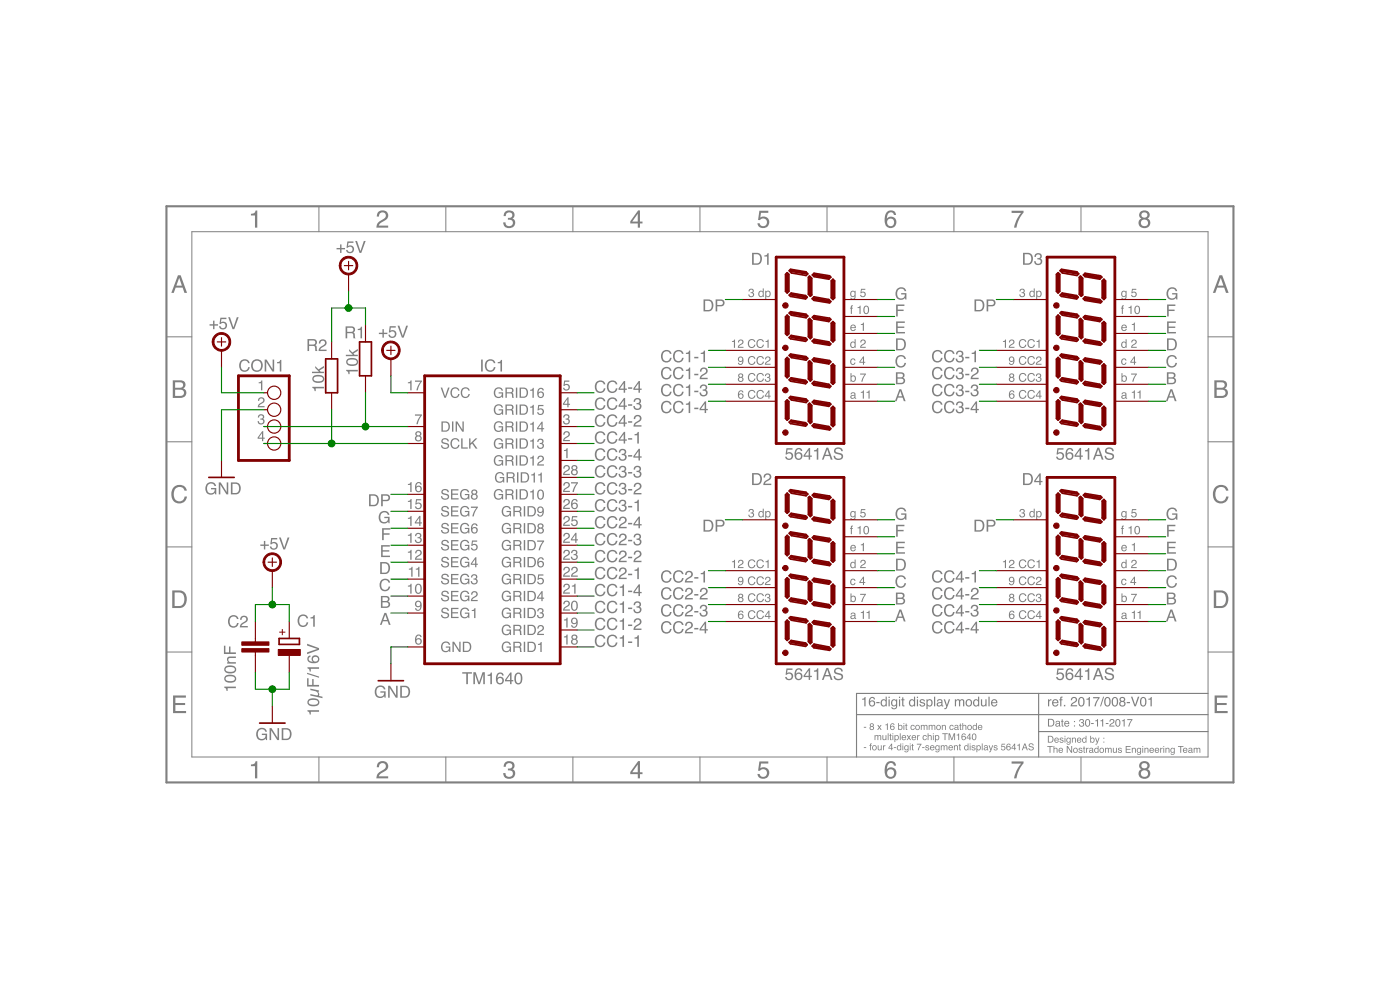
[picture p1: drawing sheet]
<svg xmlns="http://www.w3.org/2000/svg" width="210mm" height="148mm" viewBox="0 0 210 148" stroke-linecap="round" stroke-linejoin="round" font-family="sans-serif">
<path d="M25 30.9v86.3" fill="none" stroke="#808080" stroke-width=".32"/>
<path d="M28.8 34.7v78.7M25 50.5h3.8" fill="none" stroke="#808080" stroke-width=".15"/>
<path d="M26.9 41.6l-.5 1.2h.9zM26.7 41.2h.4l.9 2.7h-.3l-.3-.8h-1.1l-.2 .8h-.4z" fill="#808080"/>
<path d="M25 66.2h3.8" fill="none" stroke="#808080" stroke-width=".15"/>
<path d="M26.3 57.3v.8a1.3 1.3 0 0 0 1.1-.2l.1-.2a.42 .42 0 0 0-.6-.4zM26.3 58.4v.9h.7a.48 .48 0 0 0 .6-.5 .48 .48 0 0 0-.6-.4zM25.9 57h1.1a.65 .65 0 0 1 .8 .4 .65 .65 0 0 1-.3 .8 .75 .75 0 0 1 .4 .9 .75 .75 0 0 1-.9 .5h-1.1z" fill="#808080"/>
<path d="M25 81.9h3.8" fill="none" stroke="#808080" stroke-width=".15"/>
<path d="M26 73a1.15 1.15 0 0 1 1.1-.4 1.15 1.15 0 0 1 .9 .9h-.3a.85 .85 0 0 0-1.1-.5 .85 .85 0 0 0-.5 1.1 .83 .83 0 0 0 .6 1 .83 .83 0 0 0 1-.7h.3a1.19 1.19 0 0 1-1.3 1 1.19 1.19 0 0 1-1-1.4l.1-.5z" fill="#808080"/>
<path d="M25 97.7h3.8" fill="none" stroke="#808080" stroke-width=".15"/>
<g fill="#808080">
<path d="M25.9 104.2h2v.3h-1.6v.8h1.5v.3h-1.5v.9h1.6v.3h-2z"/>
<path d="M26.2 88.8v2h.6a1.07 1.07 0 0 0 .9-.8 1.07 1.07 0 0 0-.4-1.1zM25.8 88.5h1.1a1.32 1.32 0 0 1 .9 2 .98 .98 0 0 1-.9 .6h-1.1z"/>
</g>
<path d="M25 117.2h159.9" fill="none" stroke="#808080" stroke-width=".32"/>
<path d="M28.8 113.4h152.3M47.8 113.4v3.8" fill="none" stroke="#808080" stroke-width=".15"/>
<path d="M37.6 114.5l.5-.1 .2-.4h.3v2.6h-.4v-1.8h-.6z" fill="#808080"/>
<path d="M66.8 113.4v3.8" fill="none" stroke="#808080" stroke-width=".15"/>
<path d="M56.8 114.2a.84 .84 0 0 1 1.3 .2 .84 .84 0 0 1-.6 1.2l-.5 .4-.2 .3h1.4v.3h-1.8a1.45 1.45 0 0 1 1.2-1.3 .52 .52 0 0 0 .2-.7 .52 .52 0 0 0-.7-.3 .52 .52 0 0 0-.3 .6h-.3l.1-.3z" fill="#808080"/>
<path d="M85.9 113.4v3.8" fill="none" stroke="#808080" stroke-width=".15"/>
<path d="M75.8 114.2a.8 .8 0 0 1 .9-.1 .8 .8 0 0 1 .4 .8l-.3 .3a.77 .77 0 0 1 .4 1 .77 .77 0 0 1-.9 .5 .79 .79 0 0 1-.9-.9h.4a.52 .52 0 0 0 .7 .6 .52 .52 0 0 0 .1-.9l-.5-.1 .1-.3a.46 .46 0 0 0 .6-.5 .46 .46 0 0 0-.8-.2l-.2 .5h-.3l.1-.4z" fill="#808080"/>
<path d="M104.9 113.4v3.8" fill="none" stroke="#808080" stroke-width=".15"/>
<path d="M95.6 114.5l-.8 1.2h.8zM95.7 114h.2v1.7h.4v.3h-.4v.6h-.3v-.6h-1.1v-.3z" fill="#808080"/>
<path d="M124 113.4v3.8" fill="none" stroke="#808080" stroke-width=".15"/>
<path d="M113.9 114.1h1.3v.3h-1.1l-.1 .7a.89 .89 0 0 1 1.4 .7 .89 .89 0 0 1-1.4 .8 .7 .7 0 0 1-.4-.6h.3a.57 .57 0 0 0 .9 .2 .57 .57 0 0 0 0-.9 .57 .57 0 0 0-.9 .2h-.2z" fill="#808080"/>
<path d="M143 113.4v3.8" fill="none" stroke="#808080" stroke-width=".15"/>
<path d="M133.1 114.2a.76 .76 0 0 1 .8-.2 .76 .76 0 0 1 .4 .7h-.3a.49 .49 0 0 0-.5-.4 .49 .49 0 0 0-.4 .4l-.1 .6a.85 .85 0 0 1 1.4 .2 .85 .85 0 0 1-.9 1.2 1.1 1.1 0 0 1-.9-1.5l.1-.5zM133 115.8a.56 .56 0 0 0 1.1 0 .56 .56 0 0 0-1.1 0z" fill="#808080"/>
<path d="M162.1 113.4v3.8" fill="none" stroke="#808080" stroke-width=".15"/>
<g fill="#808080">
<path d="M151.7 114.1h1.8v.3l-.8 1.2-.3 1h-.4l.2-.7 .9-1.5h-1.4z"/>
<path d="M171.1 114.7a.45 .45 0 0 0 .9 0 .45 .45 0 0 0-.9 0zM171.1 115.9a.53 .53 0 0 0 1 0 .53 .53 0 0 0-1 0zM171 114.2a.76 .76 0 0 1 1-.1 .76 .76 0 0 1 .3 1l-.3 .1a.82 .82 0 0 1 .3 1.2 .82 .82 0 0 1-1.2 .2 .74 .74 0 0 1-.4-.7 .74 .74 0 0 1 .4-.7h-.1a.61 .61 0 0 1 0-1z"/>
</g>
<path d="M184.9 30.9v86.3" fill="none" stroke="#808080" stroke-width=".32"/>
<path d="M181.1 34.7v78.7M181.1 50.5h3.8" fill="none" stroke="#808080" stroke-width=".15"/>
<path d="M183 41.6l-.4 1.2h.8zM182.8 41.2h.4l1 2.7h-.4l-.3-.8h-1l-.3 .8h-.4z" fill="#808080"/>
<path d="M181.1 66.2h3.8" fill="none" stroke="#808080" stroke-width=".15"/>
<path d="M182.4 57.3v.8a1.3 1.3 0 0 0 1.1-.2l.1-.2a.42 .42 0 0 0-.5-.4zM182.4 58.4v.9h.8a.48 .48 0 0 0 .5-.5 .48 .48 0 0 0-.6-.4zM182.1 57h1.1a.65 .65 0 0 1 .7 .4 .65 .65 0 0 1-.3 .8 .75 .75 0 0 1 .5 .9 .75 .75 0 0 1-.9 .5h-1.1z" fill="#808080"/>
<path d="M181.1 81.9h3.8" fill="none" stroke="#808080" stroke-width=".15"/>
<path d="M182.2 73a1.15 1.15 0 0 1 1.1-.4 1.15 1.15 0 0 1 .9 .9h-.4a.85 .85 0 0 0-1.1-.5 .85 .85 0 0 0-.5 1.1 .83 .83 0 0 0 .7 1 .83 .83 0 0 0 .9-.7h.4a1.19 1.19 0 0 1-1.4 1 1.19 1.19 0 0 1-1-1.4l.1-.5z" fill="#808080"/>
<path d="M181.1 97.7h3.8" fill="none" stroke="#808080" stroke-width=".15"/>
<g fill="#808080">
<path d="M182.1 104.2h1.9v.3h-1.5v.8h1.4v.3h-1.4v.9h1.6v.3h-2z"/>
<path d="M182.3 88.8v2h.7a1.07 1.07 0 0 0 .8-.8 1.07 1.07 0 0 0-.3-1.1zM182 88.5h1.1a1.32 1.32 0 0 1 .9 2 .98 .98 0 0 1-.9 .6h-1.1z"/>
</g>
<path d="M25 30.9h159.9" fill="none" stroke="#808080" stroke-width=".32"/>
<path d="M28.8 34.7h152.3M47.8 30.9v3.8" fill="none" stroke="#808080" stroke-width=".15"/>
<path d="M37.6 32l.5-.1 .2-.4h.3v2.6h-.4v-1.8h-.6z" fill="#808080"/>
<path d="M66.8 30.9v3.8" fill="none" stroke="#808080" stroke-width=".15"/>
<path d="M56.8 31.7a.84 .84 0 0 1 1.3 .2 .84 .84 0 0 1-.6 1.2l-.5 .4-.2 .3h1.4v.3h-1.8a1.45 1.45 0 0 1 1.2-1.3 .52 .52 0 0 0 .2-.7 .52 .52 0 0 0-.7-.3 .52 .52 0 0 0-.3 .6h-.3l.1-.3z" fill="#808080"/>
<path d="M85.9 30.9v3.8" fill="none" stroke="#808080" stroke-width=".15"/>
<path d="M75.8 31.7a.8 .8 0 0 1 .9-.1 .8 .8 0 0 1 .4 .8l-.3 .3a.77 .77 0 0 1 .4 1 .77 .77 0 0 1-.9 .5 .79 .79 0 0 1-.9-.9h.4a.52 .52 0 0 0 .7 .6 .52 .52 0 0 0 .1-.9l-.5-.1 .1-.3a.46 .46 0 0 0 .6-.5 .46 .46 0 0 0-.8-.2l-.2 .5h-.3l.1-.4z" fill="#808080"/>
<path d="M104.9 30.9v3.8" fill="none" stroke="#808080" stroke-width=".15"/>
<path d="M95.6 32l-.8 1.2h.8zM95.7 31.5h.2v1.7h.4v.3h-.4v.6h-.3v-.6h-1.1v-.3z" fill="#808080"/>
<path d="M124 30.9v3.8" fill="none" stroke="#808080" stroke-width=".15"/>
<path d="M113.9 31.6h1.3v.3h-1.1l-.1 .7a.89 .89 0 0 1 1.4 .7 .89 .89 0 0 1-1.4 .8 .7 .7 0 0 1-.4-.7h.3a.57 .57 0 0 0 .9 .3 .57 .57 0 0 0 0-.9 .57 .57 0 0 0-.9 .2h-.2z" fill="#808080"/>
<path d="M143 30.9v3.8" fill="none" stroke="#808080" stroke-width=".15"/>
<path d="M133.1 31.7a.76 .76 0 0 1 .8-.2 .76 .76 0 0 1 .4 .7h-.3a.49 .49 0 0 0-.5-.4 .49 .49 0 0 0-.4 .4l-.1 .6a.85 .85 0 0 1 1.4 .2 .85 .85 0 0 1-.9 1.2 1.1 1.1 0 0 1-.9-1.5l.1-.5zM133 33.3a.56 .56 0 0 0 1.1 0 .56 .56 0 0 0-1.1 0z" fill="#808080"/>
<path d="M162.1 30.9v3.8" fill="none" stroke="#808080" stroke-width=".15"/>
<g fill="#808080">
<path d="M151.7 31.6h1.8v.3l-.8 1.2-.3 1h-.4l.2-.7 .9-1.5h-1.4z"/>
<path d="M171.1 32.2a.45 .45 0 0 0 .9 0 .45 .45 0 0 0-.9 0zM171.1 33.4a.53 .53 0 0 0 1 0 .53 .53 0 0 0-1 0zM171 31.7a.76 .76 0 0 1 1-.1 .76 .76 0 0 1 .3 1l-.3 .1a.82 .82 0 0 1 .3 1.2 .82 .82 0 0 1-1.2 .2 .74 .74 0 0 1-.4-.7 .74 .74 0 0 1 .4-.7h-.1a.61 .61 0 0 1 0-1z"/>
<path d="M129.3 104.7l.5-.3v1.4h-.2v-1h-.3zM130.4 104.6a.42 .42 0 0 1 .5-.2 .42 .42 0 0 1 .3 .4h-.2l-.2-.2a.44 .44 0 0 0-.4 .5 .48 .48 0 0 1 .8 .1 .48 .48 0 0 1-.2 .7 .48 .48 0 0 1-.7-.3v-.6zM130.5 105.4a.3 .3 0 0 0 .6 0 .3 .3 0 0 0-.6 0zM131.4 105.2h.5v.2h-.5zM132.3 105a.36 .36 0 0 0-.1 .5 .36 .36 0 0 0 .5 .1l.1-.3-.1-.3-.2-.1zM132.1 104.9l.4-.2 .3 .2v-.5h.2v1.4h-.2v-.1a.47 .47 0 0 1-.7 .1 .47 .47 0 0 1 0-.7zM133.2 104.8h.2v1h-.2zM133.2 104.4h.2v.2h-.2zM133.7 104.9l.3-.2 .4 .2v-.1h.1v.9a.46 .46 0 0 1-.3 .6 .46 .46 0 0 1-.6-.3l.4 .1a.33 .33 0 0 0 .3-.4 .48 .48 0 0 1-.6 0 .48 .48 0 0 1 0-.7zM133.9 104.9a.38 .38 0 0 0-.1 .5 .38 .38 0 0 0 .4 .2 .38 .38 0 0 0 .2-.4 .38 .38 0 0 0-.5-.3zM134.8 104.8h.2v1h-.2zM134.8 104.4h.2v.2h-.2zM135.3 104.5h.1v.3h.2v.1h-.2v.7l.2 .1v.1h-.2l-.1-.1v-.8h-.2v-.1h.2zM136.5 105a.36 .36 0 0 0 0 .5 .36 .36 0 0 0 .5 .1v-.3v-.3l-.2-.1zM136.4 104.9l.3-.2 .3 .2v-.5h.2v1.4h-.2v-.1a.47 .47 0 0 1-.6 .1 .47 .47 0 0 1-.1-.7zM137.5 104.8h.1v1h-.1zM137.5 104.4h.1v.2h-.1zM138 104.8a.42 .42 0 0 1 .7 .3h-.2a.22 .22 0 0 0-.2-.2 .22 .22 0 0 0-.2 .2 .44 .44 0 0 1 .5 .7h-.1a.44 .44 0 0 1-.7-.3h.2a.26 .26 0 0 0 .3 .2 .26 .26 0 0 0 .2-.2v-.1a.5 .5 0 0 1-.6-.5zM139.2 104.9a.37 .37 0 0 0-.1 .5 .37 .37 0 0 0 .5 .2v-.5l-.1-.2zM138.9 104.8h.2v.1a.46 .46 0 0 1 .6-.1 .46 .46 0 0 1 .1 .7 .41 .41 0 0 1-.3 .3 .41 .41 0 0 1-.4-.1v.5h-.2zM140 104.4h.2v1.4h-.2zM140.6 105.5a.27 .27 0 0 0 .4 .2 .27 .27 0 0 0 .1-.4zM140.6 104.8l.3-.1a.34 .34 0 0 1 .4 .3v.7h.1v.1h-.2l-.1-.1a.35 .35 0 0 1-.6 .1 .35 .35 0 0 1 .3-.6l.3-.1a.24 .24 0 0 0-.2-.2 .24 .24 0 0 0-.3 .2h-.1zM141.5 104.8h.2l.3 .8 .3-.8h.2l-.2 .4a1.45 1.45 0 0 1-.6 1.1l-.1-.1v-.1h.2l.1-.3zM143.2 104.8h.1v.1a.34 .34 0 0 1 .6 0 .35 .35 0 0 1 .4-.1 .35 .35 0 0 1 .3 .3v.7h-.2v-.8l-.2-.1-.2 .2v.7h-.2v-.8l-.3-.1-.1 .2-.1 .7h-.1zM145 105a.37 .37 0 0 0 0 .5 .37 .37 0 0 0 .5 .1 .37 .37 0 0 0 0-.5 .37 .37 0 0 0-.5-.1zM144.8 105.3a.52 .52 0 0 1 1 0 .52 .52 0 0 1-1 0zM146.2 105a.36 .36 0 0 0-.1 .5 .36 .36 0 0 0 .5 .1v-.3v-.3l-.2-.1zM146 104.9l.3-.2 .3 .2v-.5h.2v1.4h-.1v-.1a.47 .47 0 0 1-.7 .1 .47 .47 0 0 1-.1-.7zM147.1 104.8h.2v.7l.2 .2 .2-.2v-.7h.2v1h-.2l.1-.1a.36 .36 0 0 1-.5 .1 .36 .36 0 0 1-.2-.3zM148.2 104.4h.2v1.4h-.2zM148.7 104.9a.48 .48 0 0 1 .6-.1 .48 .48 0 0 1 .2 .6h-.7a.3 .3 0 0 0 .2 .3 .3 .3 0 0 0 .4-.2h.1a.51 .51 0 0 1-.7 .3 .51 .51 0 0 1-.2-.8zM148.9 105l-.1 .2h.6l-.2-.3z"/>
</g>
<path d="M155.7 103.9v9.5M155.7 109.6h25.4M155.7 107.1h25.4M181.1 103.9h-52.7v9.5" fill="none" stroke="#808080" stroke-width=".17"/>
<g fill="#808080">
<path d="M129.5 108.9h.4v.1h-.4zM130.5 108.6a.2 .2 0 0 0 .4 0 .2 .2 0 0 0-.4 0zM130.5 109.1a.2 .2 0 0 0 .4 0 .2 .2 0 0 0-.4 0zM130.5 108.4a.28 .28 0 0 1 .4 0 .28 .28 0 0 1 0 .4 .31 .31 0 0 1 0 .5 .31 .31 0 0 1-.4 0 .31 .31 0 0 1 0-.5l-.1-.2zM131.5 108.6h.2l.2 .3 .1-.3h.2l-.3 .4 .3 .4h-.2l-.2-.3-.1 .3h-.2l.3-.4zM132.7 108.6l.4-.2v1h-.1v-.8h-.3zM133.6 108.5l.4-.1 .1 .2-.4-.1-.1 .3a.35 .35 0 0 1 .5 .1 .35 .35 0 0 1-.2 .5 .35 .35 0 0 1-.4-.3zM133.6 109a.21 .21 0 0 0 .4 0 .21 .21 0 0 0-.4 0zM134.7 108.3h.1v.4a.33 .33 0 0 1 .4 0 .33 .33 0 0 1 .1 .4l-.2 .2h-.3l-.1 .1zM134.8 108.8a.26 .26 0 0 0 0 .3 .26 .26 0 0 0 .3 .1 .26 .26 0 0 0 .1-.4 .26 .26 0 0 0-.4 0zM135.5 108.6h.1v.8h-.1zM135.5 108.3h.1v.2h-.1zM135.8 108.4h.1v.2h.1v.1h-.1v.5l.1 .2-.2-.1v-.6h-.1zM136.6 108.7l.4-.1 .1 .3-.1-.1a.23 .23 0 0 0-.3 0 .23 .23 0 0 0 0 .3 .23 .23 0 0 0 .3 .1l.1-.1a.36 .36 0 0 1-.5 .2 .36 .36 0 0 1 0-.6zM137.3 109a.3 .3 0 0 0 .6 0 .3 .3 0 0 0-.6 0zM137.2 109a.4 .4 0 0 1 .8 0 .4 .4 0 0 1-.8 0zM138.1 108.6h.1v.1a.24 .24 0 0 1 .4 0 .25 .25 0 0 1 .3-.1 .25 .25 0 0 1 .2 .3v.5h-.2v-.6l-.1-.1-.2 .1v.6h-.1v-.6l-.2-.1-.1 .1v.6h-.1zM139.2 108.6h.2v.1a.24 .24 0 0 1 .4 0 .25 .25 0 0 1 .3-.1 .25 .25 0 0 1 .1 .3v.5h-.1v-.6l-.1-.1-.2 .1v.6h-.1v-.6l-.2-.1-.1 .1v.6h-.2zM140.5 109a.25 .25 0 0 0 .5 0 .25 .25 0 0 0-.5 0zM140.4 109a.38 .38 0 0 1 .7 0 .38 .38 0 0 1-.7 0zM141.2 108.6h.1v.1a.26 .26 0 0 1 .3-.1 .26 .26 0 0 1 .2 .3v.5h-.1v-.5a.18 .18 0 0 0-.2-.2 .18 .18 0 0 0-.2 .3v.4h-.1zM142.4 108.7l.4-.1 .2 .3-.2-.1a.23 .23 0 0 0-.3 0 .23 .23 0 0 0 0 .3 .23 .23 0 0 0 .3 .1l.2-.1a.36 .36 0 0 1-.6 .2 .36 .36 0 0 1 0-.6zM143.2 109.1v.1a.17 .17 0 0 0 .2 0 .17 .17 0 0 0 .1-.2zM143.2 108.6h.3l.2 .1 .1 .7-.2-.1a.25 .25 0 0 1-.5 0 .25 .25 0 0 1 .2-.4h.3a.17 .17 0 0 0-.2-.2 .17 .17 0 0 0-.2 .1h-.1zM143.9 108.4h.1v.2h.2v.1h-.2v.5l.2 .2-.3-.1v-.6h-.1zM144.3 108.3h.1v.4a.26 .26 0 0 1 .3-.1 .26 .26 0 0 1 .2 .3v.5h-.1v-.6l-.2-.1-.2 .1v.6h-.1zM145.1 109a.3 .3 0 0 0 .6 0 .3 .3 0 0 0-.6 0zM145 109a.4 .4 0 0 1 .8 0 .4 .4 0 0 1-.8 0zM146 108.8a.26 .26 0 0 0-.1 .3 .26 .26 0 0 0 .4 .1 .26 .26 0 0 0 .1-.4 .26 .26 0 0 0-.4 0zM145.9 108.7l.2-.1 .2 .1v-.4h.2v1.1h-.1v-.2a.36 .36 0 0 1-.6 0 .36 .36 0 0 1 .1-.5zM146.7 108.7a.34 .34 0 0 1 .4-.1 .34 .34 0 0 1 .2 .4h-.6a.21 .21 0 0 0 .2 .3 .21 .21 0 0 0 .3-.2h.1l-.1 .1a.37 .37 0 0 1-.5 .1 .37 .37 0 0 1 0-.6zM146.8 108.8l-.1 .1h.5l-.1-.2z"/>
<path d="M131.1 110.1h.1v.1a.25 .25 0 0 1 .5 0 .25 .25 0 0 1 .3-.1 .25 .25 0 0 1 .1 .3v.5h-.1v-.6l-.1-.1-.2 .1v.6h-.1l-.1-.6-.1-.1-.1 .2-.1 .5h-.1zM132.3 110.1h.1v.6l.2 .1 .1-.1 .1-.6h.1v.8h-.1v-.1a.26 .26 0 0 1-.3 .1 .26 .26 0 0 1-.2-.3zM133.1 109.9h.1v1h-.1zM133.4 109.9h.2v.2h.1v.1h-.1v.5l.1 .2-.3-.1v-.6h-.1zM133.8 110.1h.1v.8h-.1zM133.8 109.9h.1v.1h-.1zM134.3 110.3a.24 .24 0 0 0-.1 .4 .24 .24 0 0 0 .4-.2l-.1-.2zM134.1 110.1h.1v.1a.3 .3 0 0 1 .4-.1 .3 .3 0 0 1 .2 .4l-.2 .3-.2 .1-.2-.1v.4h-.1zM134.9 109.9h.1v1h-.1zM135.3 110.2a.34 .34 0 0 1 .4 0 .34 .34 0 0 1 .2 .3h-.6a.21 .21 0 0 0 .2 .3 .21 .21 0 0 0 .2-.2h.1v.1a.37 .37 0 0 1-.6 .1 .37 .37 0 0 1 .1-.6zM135.4 110.3l-.1 .1h.4l-.1-.2zM135.9 110.1h.2l.2 .3 .1-.3h.2l-.3 .4 .3 .4h-.2l-.1-.3-.2 .3h-.2l.3-.4zM136.8 110.2a.34 .34 0 0 1 .4 0 .34 .34 0 0 1 .2 .3h-.6a.21 .21 0 0 0 .2 .3 .21 .21 0 0 0 .2-.2h.1v.1a.37 .37 0 0 1-.6 .1 .37 .37 0 0 1 .1-.6zM136.9 110.3l-.1 .1h.4l-.1-.2zM137.5 110.1h.1v.2l.3-.2v.2l-.3 .1v.5h-.1zM138.4 110.2l.4-.1 .2 .3-.2-.1a.23 .23 0 0 0-.3 0 .23 .23 0 0 0 0 .4 .23 .23 0 0 0 .3 0l.2-.1a.36 .36 0 0 1-.6 .2 .36 .36 0 0 1 0-.6zM139.1 109.9h.1v.3a.26 .26 0 0 1 .3-.1 .26 .26 0 0 1 .2 .3v.5h-.1v-.6l-.2-.1-.2 .2v.5h-.1zM139.9 110.1h.1v.8h-.1zM139.9 109.9h.1v.1h-.1zM140.4 110.3a.24 .24 0 0 0-.1 .4 .24 .24 0 0 0 .4-.2l-.1-.2zM140.2 110.1h.1v.1a.3 .3 0 0 1 .4-.1 .3 .3 0 0 1 .1 .4l-.1 .3-.2 .1-.2-.1v.4h-.1zM141.3 109.9h.8v.1h-.3v.9h-.2v-.9h-.3zM142.2 109.9h.2l.3 .8 .3-.8h.2v1h-.1v-.9l-.3 .9h-.2l-.3-.9 .1 .9h-.2zM143.4 110.1l.4-.2v1h-.1v-.7h-.3zM144.3 110l.3-.1 .2 .2-.4-.1-.1 .4a.35 .35 0 0 1 .5 0 .35 .35 0 0 1-.2 .5 .35 .35 0 0 1-.4-.2zM144.3 110.6a.21 .21 0 0 0 .4 0 .21 .21 0 0 0-.4 0zM145.3 110.1l-.3 .4h.3zM145.4 109.9h.1v.6h.1v.1h-.1v.3h-.2v-.3h-.4zM145.9 109.9a.42 .42 0 0 1 .4 .2 .42 .42 0 0 1 .1 .5 .35 .35 0 0 1-.5 .3 .35 .35 0 0 1-.2-.5zM146 110a.43 .43 0 0 0-.2 .4 .43 .43 0 0 0 .3 .4 .42 .42 0 0 0 .2-.5 .42 .42 0 0 0-.3-.3z"/>
<path d="M129.5 111.9h.4v.2h-.4zM130.5 111.4h.2l-.1 .2 .1 .2h-.1v.6h-.2v-.6h-.1zM130.9 112a.25 .25 0 0 0 .5 0 .25 .25 0 0 0-.5 0zM130.8 112a.38 .38 0 0 1 .7 0 .38 .38 0 0 1-.7 0zM131.6 111.7h.1v.5l.2 .1 .1-.1 .1-.5h.1v.7h-.1v-.1a.26 .26 0 0 1-.3 .1 .26 .26 0 0 1-.2-.2zM132.4 111.7h.1v.1l.2-.2v.2l-.2 .1v.5h-.1zM133.6 111.6l-.3 .4h.3zM133.6 111.4h.2v.6h.1v.2h-.1v.2h-.2v-.2h-.4zM134 111.9h.4v.2h-.4zM134.6 111.8a.26 .26 0 0 0 0 .4 .26 .26 0 0 0 .3 0 .26 .26 0 0 0 .1-.3 .26 .26 0 0 0-.4-.1zM134.5 111.8l.3-.2 .2 .2v-.4h.1v1h-.1v-.1a.36 .36 0 0 1-.5 0 .36 .36 0 0 1 0-.5zM135.3 111.7h.1v.7h-.1zM135.3 111.4h.1v.1h-.1zM135.7 111.7l.2-.1 .2 .2 .1-.1v.6a.32 .32 0 0 1-.2 .4 .32 .32 0 0 1-.4-.2l.4 .1 .1-.3a.35 .35 0 0 1-.5 0 .35 .35 0 0 1 .1-.6zM135.8 111.8a.25 .25 0 0 0-.1 .3 .25 .25 0 0 0 .4 .1l-.1-.4zM136.4 111.7h.1v.7h-.1zM136.4 111.4h.1v.1h-.1zM136.7 111.5h.2v.2h.1v.1h-.1v.4l.1 .2-.2-.1-.1-.5h-.1zM137.5 111.4h.7l-.5 1h-.1l.1-.2 .3-.6h-.5zM138.3 111.9h.3v.2h-.3zM138.8 111.7h.4l.1 .1-.1 .1-.3-.1v.1a.27 .27 0 0 1 .4 .2 .27 .27 0 0 1-.3 .3h-.2l-.1-.2h.1a.18 .18 0 0 0 .2 .1 .18 .18 0 0 0 .2-.1v-.1a.31 .31 0 0 1-.3-.1 .31 .31 0 0 1-.1-.3zM139.5 111.8a.34 .34 0 0 1 .4-.1 .34 .34 0 0 1 .2 .4h-.5a.21 .21 0 0 0 .1 .2 .21 .21 0 0 0 .3-.1h.1v.1a.37 .37 0 0 1-.6 0 .37 .37 0 0 1 0-.5zM139.6 111.8v.2h.4l-.1-.2zM140.3 111.7l.2-.1 .2 .2 .2-.1v.6a.32 .32 0 0 1-.3 .4 .32 .32 0 0 1-.4-.2l.5 .1v-.3a.35 .35 0 0 1-.5 0 .35 .35 0 0 1 .1-.6zM140.4 111.8a.25 .25 0 0 0-.1 .3 .25 .25 0 0 0 .4 .1v-.4zM141.1 111.7h.1v.1a.24 .24 0 0 1 .4 0 .25 .25 0 0 1 .3-.1 .25 .25 0 0 1 .2 .2v.5h-.2v-.6h-.1l-.2 .1v.5h-.1v-.6h-.2l-.1 .1v.5h-.1zM142.3 111.8a.34 .34 0 0 1 .4-.1 .34 .34 0 0 1 .2 .4h-.6a.21 .21 0 0 0 .2 .2 .21 .21 0 0 0 .2-.1h.2l-.1 .1a.37 .37 0 0 1-.5 0 .37 .37 0 0 1 0-.5zM142.4 111.8l-.1 .2h.4l-.1-.2zM143 111.7h.1v.1a.26 .26 0 0 1 .3-.1 .26 .26 0 0 1 .2 .2v.5h-.1v-.5a.18 .18 0 0 0-.2-.1 .18 .18 0 0 0-.2 .2v.4h-.1zM143.8 111.5h.2v.2h.1v.1h-.1v.4l.1 .2-.3-.1v-.5h-.1zM144.7 111.8a.26 .26 0 0 0 0 .4 .26 .26 0 0 0 .3 0 .26 .26 0 0 0 .1-.3 .26 .26 0 0 0-.4-.1zM144.6 111.8l.3-.2 .2 .2v-.4h.1v1h-.1v-.1a.36 .36 0 0 1-.5 0 .36 .36 0 0 1 0-.5zM145.4 111.7h.1v.7h-.1zM145.4 111.4h.1v.1h-.1zM145.8 111.7h.3l.1 .1-.1 .1-.2-.1v.1a.27 .27 0 0 1 .3 .2 .27 .27 0 0 1-.2 .3h-.3v-.2h.1a.18 .18 0 0 0 .2 .1 .18 .18 0 0 0 .1-.1v-.1a.31 .31 0 0 1-.3-.1 .31 .31 0 0 1 0-.3zM146.6 111.8a.24 .24 0 0 0-.1 .4 .24 .24 0 0 0 .4-.2l-.1-.2zM146.4 111.7h.1v.1a.3 .3 0 0 1 .4-.1 .3 .3 0 0 1 .2 .3l-.2 .4h-.2l-.2-.1v.4h-.1zM147.2 111.4h.1v1h-.1zM147.6 112.1v.1a.17 .17 0 0 0 .2 .1 .17 .17 0 0 0 .1-.3zM147.6 111.7h.3l.2 .1 .1 .6-.2-.1a.25 .25 0 0 1-.4 .1 .25 .25 0 0 1 .1-.4l.3-.1a.17 .17 0 0 0-.2-.2 .17 .17 0 0 0-.2 .2h-.1zM148.2 111.7h.2l.2 .6 .2-.6h.1l-.4 1h-.2l.2-.3zM149.1 111.7h.3l.1 .1-.1 .1-.2-.1v.1a.27 .27 0 0 1 .3 .2 .27 .27 0 0 1-.2 .3h-.3v-.2h.1a.18 .18 0 0 0 .2 .1 .18 .18 0 0 0 .1-.1v-.1a.31 .31 0 0 1-.3-.1 .31 .31 0 0 1 0-.3zM150.2 111.4h.5v.1h-.4l-.1 .3a.34 .34 0 0 1 .5 .2 .34 .34 0 0 1-.2 .4 .34 .34 0 0 1-.4-.3h.1a.22 .22 0 0 0 .3 .2 .22 .22 0 0 0 0-.4 .22 .22 0 0 0-.3 .1h-.1zM151 111.5l.4-.1 .1 .3-.4-.2-.1 .4a.35 .35 0 0 1 .5 .1 .35 .35 0 0 1-.2 .5 .35 .35 0 0 1-.4-.3zM151 112.1a.21 .21 0 0 0 .4 0 .21 .21 0 0 0-.4 0zM152.1 111.6l-.3 .4h.3zM152.1 111.4h.1v.6h.1v.2h-.1v.2h-.1v-.2h-.5zM152.5 111.6l.4-.2v1h-.1v-.7h-.3zM153.7 111.5l-.2 .5h.3zM153.6 111.4h.1l.4 1h-.1l-.1-.3h-.5l-.1 .3h-.1zM154.3 111.4h.3a.33 .33 0 0 1 .4 .3h-.2a.24 .24 0 0 0-.2-.2 .24 .24 0 0 0-.2 .2v.1a.4 .4 0 0 1 .5 .1 .4 .4 0 0 1 0 .5h-.3a.35 .35 0 0 1-.4-.3h.1a.27 .27 0 0 0 .3 .2 .27 .27 0 0 0 .3-.2l-.1-.1a.42 .42 0 0 1-.4-.1 .42 .42 0 0 1-.1-.5z"/>
</g>
<path d="M128.4 107.1h27.3" fill="none" stroke="#808080" stroke-width=".17"/>
<g fill="#808080">
<path d="M84.6 57h.8v.2h-.7v.4a.52 .52 0 0 1 .7 .2 .52 .52 0 0 1-.3 .8 .52 .52 0 0 1-.7-.5h.2a.33 .33 0 0 0 .5 .2 .33 .33 0 0 0 0-.6 .33 .33 0 0 0-.5 .1h-.1z"/>
<path d="M84.6 67.4l.5-.3v1.5h-.2v-1h-.3z"/>
<path d="M84.6 64.7a.49 .49 0 0 1 .8 .1 .49 .49 0 0 1-.3 .7l-.5 .4h.8v.2h-1a1.62 1.62 0 0 1 .8-.9 .3 .3 0 0 0-.3-.4 .3 .3 0 0 0-.3 .3h-.1z"/>
<path d="M84.6 62.2a.44 .44 0 0 1 .6-.1 .44 .44 0 0 1 .1 .6l-.1 .1a.48 .48 0 0 1 .2 .6 .48 .48 0 0 1-.7 .2l-.3-.3v-.2h.2a.3 .3 0 0 0 .4 .3 .3 .3 0 0 0 0-.5h-.2v-.2a.25 .25 0 0 0 .4-.2 .25 .25 0 0 0-.3-.3l-.2 .2-.1 .2h-.2z"/>
<path d="M62.2 62.1h1.1l-.7 1.5h-.2l.1-.3 .5-1h-.8z"/>
<path d="M38.8 57.3l.5-.3v1.5h-.2v-1.1h-.3z"/>
<path d="M38.9 59.6a.49 .49 0 0 1 .7 .1 .49 .49 0 0 1-.3 .8l-.4 .3h.8v.2h-1.1a1.62 1.62 0 0 1 .8-.9 .3 .3 0 0 0-.2-.4 .3 .3 0 0 0-.3 .4h-.2z"/>
<path d="M38.8 62.2a.44 .44 0 0 1 .6-.1 .44 .44 0 0 1 .1 .6l-.1 .1a.48 .48 0 0 1 .2 .6 .48 .48 0 0 1-.7 .2l-.2-.3-.1-.2h.2a.3 .3 0 0 0 .5 .3 .3 .3 0 0 0 0-.5h-.3l.1-.2a.25 .25 0 0 0 .3-.2 .25 .25 0 0 0-.2-.3l-.3 .2-.1 .2h-.1z"/>
<path d="M57 76.8a.8 .8 0 0 1 1.4 .3h-.3a.59 .59 0 0 0-.7-.3 .59 .59 0 0 0-.4 .7 .59 .59 0 0 0 .5 .7 .59 .59 0 0 0 .7-.6h-.6v-.2h.8v1h-.1l-.1-.2a.84 .84 0 0 1-1.1 .1 .84 .84 0 0 1-.3-1.1z"/>
<path d="M134.5 43.3a.8 .8 0 0 1 1.4 .3h-.3a.59 .59 0 0 0-.7-.3 .59 .59 0 0 0-.4 .7 .59 .59 0 0 0 .5 .7 .59 .59 0 0 0 .7-.6h-.6v-.2h.8v1h-.2v-.3a.84 .84 0 0 1-1.1 .2 .84 .84 0 0 1-.3-1.1z"/>
<path d="M134.5 76.3a.8 .8 0 0 1 1.4 .3h-.3a.59 .59 0 0 0-.7-.3 .59 .59 0 0 0-.4 .7 .59 .59 0 0 0 .5 .7 .59 .59 0 0 0 .7-.6h-.6v-.2h.8v1h-.2v-.3a.84 .84 0 0 1-1.1 .2 .84 .84 0 0 1-.3-1.1z"/>
<path d="M175.1 43.3a.8 .8 0 0 1 1.4 .3h-.2a.59 .59 0 0 0-.8-.3 .59 .59 0 0 0-.4 .7 .59 .59 0 0 0 .5 .7 .59 .59 0 0 0 .7-.6h-.6v-.2h.8v1h-.1l-.1-.3a.84 .84 0 0 1-1.1 .2 .84 .84 0 0 1-.3-1.1z"/>
<path d="M175.1 76.3a.8 .8 0 0 1 1.4 .3h-.2a.59 .59 0 0 0-.8-.3 .59 .59 0 0 0-.4 .7 .59 .59 0 0 0 .5 .7 .59 .59 0 0 0 .7-.6h-.6v-.2h.8v1h-.1l-.1-.3a.84 .84 0 0 1-1.1 .2 .84 .84 0 0 1-.3-1.1z"/>
<path d="M57.3 79.1h1.2v.2h-1v.6h.9v.2h-.9v.8h-.2z"/>
<path d="M134.4 45.6h1.2v.2h-1v.6h.9v.2h-.9v.8h-.2z"/>
<path d="M134.4 78.6h1.2v.2h-1v.6h.9v.2h-.9v.8h-.2z"/>
<path d="M175 45.6h1.2v.2h-1v.6h.9v.2h-.9v.8h-.2z"/>
<path d="M175 78.6h1.2v.2h-1v.6h.9v.2h-.9v.8h-.2z"/>
<path d="M57.1 81.7h1.3v.2h-1v.5h1v.2h-1v.6h1.1v.3h-1.4z"/>
<path d="M134.4 48.2h1.3v.2h-1.1v.5h1v.2h-1v.6h1.1v.2h-1.3z"/>
<path d="M134.4 81.2h1.3v.2h-1.1v.5h1v.2h-1v.6h1.1v.3h-1.3z"/>
<path d="M175 48.2h1.3v.2h-1.1v.5h1v.2h-1v.6h1.1v.2h-1.3z"/>
<path d="M175 81.2h1.3v.2h-1.1v.5h1v.2h-1v.6h1.1v.3h-1.3z"/>
<path d="M57.1 87a.78 .78 0 0 1 .8-.3 .78 .78 0 0 1 .6 .6h-.3a.58 .58 0 0 0-.7-.4 .58 .58 0 0 0-.3 .8 .56 .56 0 0 0 .4 .7 .56 .56 0 0 0 .7-.5h.2a.83 .83 0 0 1-1.1 .6 .83 .83 0 0 1-.5-1.1z"/>
<path d="M134.5 53.5a.78 .78 0 0 1 .7-.3 .78 .78 0 0 1 .6 .6h-.2a.58 .58 0 0 0-.7-.4 .58 .58 0 0 0-.4 .8 .56 .56 0 0 0 .4 .6 .56 .56 0 0 0 .7-.4h.2a.83 .83 0 0 1-1 .6 .83 .83 0 0 1-.5-1.1z"/>
<path d="M134.5 86.5a.78 .78 0 0 1 .7-.3 .78 .78 0 0 1 .6 .6h-.2a.58 .58 0 0 0-.7-.4 .58 .58 0 0 0-.4 .8 .56 .56 0 0 0 .4 .6 .56 .56 0 0 0 .7-.4h.2a.83 .83 0 0 1-1 .6 .83 .83 0 0 1-.5-1.1z"/>
<path d="M175.1 53.5a.78 .78 0 0 1 .8-.3 .78 .78 0 0 1 .6 .6h-.3a.58 .58 0 0 0-.7-.4 .58 .58 0 0 0-.4 .8 .56 .56 0 0 0 .5 .6 .56 .56 0 0 0 .6-.4h.3a.83 .83 0 0 1-1.1 .6 .83 .83 0 0 1-.5-1.1z"/>
<path d="M175.1 86.5a.78 .78 0 0 1 .8-.3 .78 .78 0 0 1 .6 .6h-.3a.58 .58 0 0 0-.7-.4 .58 .58 0 0 0-.4 .8 .56 .56 0 0 0 .5 .6 .56 .56 0 0 0 .6-.4h.3a.83 .83 0 0 1-1.1 .6 .83 .83 0 0 1-.5-1.1z"/>
<path d="M157.1 104.8h.2v.1l.3-.2v.2l-.3 .2v.7h-.2zM157.9 104.9a.48 .48 0 0 1 .6-.1 .48 .48 0 0 1 .2 .6h-.8a.3 .3 0 0 0 .2 .3 .3 .3 0 0 0 .4-.2h.2a.51 .51 0 0 1-.8 .3 .51 .51 0 0 1-.1-.8zM158 105l-.1 .2h.6l-.1-.3zM159 104.4h.3v.1l-.2 .1v.2h.2v.1h-.2v.9h-.1v-.9h-.2v-.1h.2zM159.5 105.6h.2v.2h-.2zM160.7 104.5a.46 .46 0 0 1 .7 .1 .46 .46 0 0 1-.3 .7l-.4 .4h.8v.1h-1a1.52 1.52 0 0 1 .8-.9 .28 .28 0 0 0-.3-.3 .28 .28 0 0 0-.3 .3h-.1zM161.8 104.6a.51 .51 0 0 1 .6-.1 .51 .51 0 0 1 .2 .6 .51 .51 0 0 1-.2 .7 .51 .51 0 0 1-.7-.2l-.1-.5zM162 104.6a.78 .78 0 0 0 .1 1.1 .66 .66 0 0 0 0-1.1zM162.9 104.7l.5-.3v1.4h-.2v-1h-.3zM163.9 104.4h1l-.6 1.4h-.2v-.2l.6-1h-.8zM165.4 104.4h.1l-.4 1.4h-.2zM165.7 104.6a.51 .51 0 0 1 .6-.1 .51 .51 0 0 1 .2 .6 .51 .51 0 0 1-.2 .7 .51 .51 0 0 1-.6-.2l-.1-.5zM165.9 104.6a.78 .78 0 0 0 .1 1.1 .66 .66 0 0 0 0-1.1zM166.8 104.6a.51 .51 0 0 1 .7-.1 .51 .51 0 0 1 .1 .6 .51 .51 0 0 1-.2 .7 .51 .51 0 0 1-.6-.2l-.1-.5zM167 104.6a.78 .78 0 0 0 .1 1.1 .66 .66 0 0 0 .1-1.1zM168 104.8a.25 .25 0 0 0 .5 0 .25 .25 0 0 0-.5 0zM168 105.4a.3 .3 0 0 0 .6 0 .3 .3 0 0 0-.6 0zM168 104.5a.4 .4 0 0 1 .6-.1 .4 .4 0 0 1-.1 .7 .43 .43 0 0 1 .1 .6 .43 .43 0 0 1-.6 0 .43 .43 0 0 1 0-.6l-.2-.3zM168.9 105.2h.5v.2h-.5zM169.6 104.4h.2l.4 1.2 .4-1.2h.2l-.5 1.4h-.2zM171.1 104.6a.51 .51 0 0 1 .6-.1 .51 .51 0 0 1 .2 .6 .51 .51 0 0 1-.2 .7 .51 .51 0 0 1-.7-.2l-.1-.5zM171.3 104.6a.78 .78 0 0 0 .1 1.1 .66 .66 0 0 0 0-1.1zM172.2 104.7l.5-.3v1.4h-.2v-1h-.3z"/>
<path d="M157.2 110.4v.7h.3a.4 .4 0 0 0 .3-.4 .4 .4 0 0 0-.3-.3zM157.1 110.2h.4a.52 .52 0 0 1 .4 .5 .52 .52 0 0 1-.4 .6h-.4zM158.2 110.6a.34 .34 0 0 1 .4-.1 .34 .34 0 0 1 .1 .4h-.5a.21 .21 0 0 0 .2 .3 .21 .21 0 0 0 .2-.2h.1v.1a.37 .37 0 0 1-.6 .1 .37 .37 0 0 1 .1-.6zM158.3 110.7l-.1 .1h.4l-.1-.2zM158.9 110.6l.4-.1 .1 .2h-.1l-.2-.1-.1 .2a.27 .27 0 0 1 .4 .2 .27 .27 0 0 1-.2 .3l-.3-.1v-.2h.1a.18 .18 0 0 0 .2 .2 .18 .18 0 0 0 .1-.2 .31 .31 0 0 1-.3-.1 .31 .31 0 0 1-.1-.3zM159.6 110.5h.1v.8h-.1zM159.6 110.2h.1v.2h-.1zM160 110.6l.2-.1 .2 .1 .1-.1v.7a.32 .32 0 0 1-.2 .4 .32 .32 0 0 1-.4-.3l.4 .1 .1-.2a.35 .35 0 0 1-.5-.1 .35 .35 0 0 1 .1-.5zM160.1 110.6a.25 .25 0 0 0-.1 .4 .25 .25 0 0 0 .4 0v-.3zM160.7 110.5h.1v.1a.26 .26 0 0 1 .3-.1 .26 .26 0 0 1 .2 .3v.5h-.1v-.5a.18 .18 0 0 0-.2-.2 .18 .18 0 0 0-.2 .3v.4h-.1zM161.6 110.6a.34 .34 0 0 1 .4-.1 .34 .34 0 0 1 .1 .4h-.5a.21 .21 0 0 0 .2 .3 .21 .21 0 0 0 .2-.2h.1v.1a.37 .37 0 0 1-.6 .1 .37 .37 0 0 1 .1-.6zM161.7 110.7l-.1 .1h.4l-.1-.2zM162.4 110.7a.26 .26 0 0 0 0 .3 .26 .26 0 0 0 .3 .1 .26 .26 0 0 0 .1-.4 .26 .26 0 0 0-.4 0zM162.3 110.6l.3-.1 .2 .1v-.4h.1v1.1h-.1v-.1a.36 .36 0 0 1-.6-.1 .36 .36 0 0 1 .1-.5zM163.5 110.2h.1v.4a.33 .33 0 0 1 .4 0 .33 .33 0 0 1 .1 .4l-.2 .3-.3-.1-.1 .1zM163.6 110.7a.26 .26 0 0 0 0 .3 .26 .26 0 0 0 .3 .1 .26 .26 0 0 0 .1-.4 .26 .26 0 0 0-.4 0zM164.2 110.5h.1l.2 .6 .2-.6h.2l-.5 1-.2 .1 .3-.3zM165.4 110.5h.2v.2h-.2zM165.4 111.1h.2v.2h-.2z"/>
<path d="M157 111.8h.8v.1h-.3v.9h-.1v-.9h-.4zM158 111.8h.1v.3a.26 .26 0 0 1 .3-.1 .26 .26 0 0 1 .2 .3v.5h-.2v-.6l-.1-.1-.2 .2v.5h-.1zM158.8 112.1a.34 .34 0 0 1 .4 0 .34 .34 0 0 1 .2 .3h-.6a.21 .21 0 0 0 .2 .3 .21 .21 0 0 0 .2-.2h.2l-.1 .1a.37 .37 0 0 1-.5 .1 .37 .37 0 0 1 0-.6zM158.9 112.2l-.1 .1h.4l-.1-.1zM159.9 111.8h.2l.5 .8v-.8h.1v1h-.1l-.5-.8v.8h-.2zM161 112.4a.25 .25 0 0 0 .5 0 .25 .25 0 0 0-.5 0zM160.9 112.4a.38 .38 0 0 1 .7 0 .38 .38 0 0 1-.7 0zM161.8 112.1l.3-.1 .2 .2-.1 .1-.3-.2v.2a.27 .27 0 0 1 .4 .2 .27 .27 0 0 1-.3 .3l-.2-.1-.1-.2h.1a.18 .18 0 0 0 .2 .2 .18 .18 0 0 0 .2-.2h-.1a.31 .31 0 0 1-.3-.1 .31 .31 0 0 1 0-.3zM162.5 111.8h.1v.2h.1v.1h-.1v.5l.1 .2-.2-.1v-.6h-.1zM162.8 112h.2v.2l.2-.2v.2l-.2 .1v.5h-.2zM163.4 112.5v.1a.17 .17 0 0 0 .2 .1 .17 .17 0 0 0 .1-.3zM163.4 112.1l.3-.1 .2 .1 .1 .7-.2-.1a.25 .25 0 0 1-.4 .1 .25 .25 0 0 1 .1-.4l.3-.1a.17 .17 0 0 0-.2-.2 .17 .17 0 0 0-.2 .2h-.1zM164.2 112.2a.26 .26 0 0 0 0 .4 .26 .26 0 0 0 .3 0 .26 .26 0 0 0 .1-.3 .26 .26 0 0 0-.4-.1zM164.1 112.1l.3-.1 .2 .1v-.3h.1v1h-.1v-.1a.36 .36 0 0 1-.5 0 .36 .36 0 0 1 0-.6zM165 112.4a.25 .25 0 0 0 .5 0 .25 .25 0 0 0-.5 0zM164.8 112.4a.4 .4 0 0 1 .8 0 .4 .4 0 0 1-.8 0zM165.7 112h.1v.1a.24 .24 0 0 1 .4 0 .25 .25 0 0 1 .3-.1 .25 .25 0 0 1 .2 .3v.5h-.2v-.6l-.1-.1-.1 .2-.1 .5h-.1v-.6l-.2-.1-.1 .2v.5h-.1zM166.9 112h.1v.6l.1 .1 .2-.1v-.6h.2v.8h-.2v-.1a.26 .26 0 0 1-.3 .1 .26 .26 0 0 1-.1-.3zM167.7 112.1l.3-.1 .2 .2-.1 .1-.3-.2v.2a.27 .27 0 0 1 .4 .2 .27 .27 0 0 1-.3 .3l-.2-.1-.1-.2h.1a.18 .18 0 0 0 .2 .2 .18 .18 0 0 0 .2-.2h-.1a.31 .31 0 0 1-.3-.1 .31 .31 0 0 1 0-.3zM168.8 111.8h.7v.1h-.6v.3h.6v.1h-.6v.4h.6v.1h-.7zM169.7 112h.1v.1a.26 .26 0 0 1 .3-.1 .26 .26 0 0 1 .2 .3v.5h-.1v-.5a.18 .18 0 0 0-.3-.2 .18 .18 0 0 0-.1 .3v.4h-.1zM170.5 112.1l.2-.1 .3 .1 .1-.1v.7a.32 .32 0 0 1-.3 .4 .32 .32 0 0 1-.3-.2l.4 .1 .1-.3a.35 .35 0 0 1-.6-.1 .35 .35 0 0 1 .1-.5zM170.7 112.2a.25 .25 0 0 0-.1 .3 .25 .25 0 0 0 .3 .1v-.4zM171.3 112h.1v.8h-.1zM171.3 111.8h.1v.1h-.1zM171.6 112h.1v.1a.26 .26 0 0 1 .3-.1 .26 .26 0 0 1 .2 .3v.5h-.1v-.5a.18 .18 0 0 0-.3-.2 .18 .18 0 0 0-.1 .3v.4h-.1zM172.4 112.1a.34 .34 0 0 1 .4 0 .34 .34 0 0 1 .2 .3h-.5a.21 .21 0 0 0 .1 .3 .21 .21 0 0 0 .3-.2h.1v.1a.37 .37 0 0 1-.6 .1 .37 .37 0 0 1 0-.6zM172.5 112.2v.1h.4l-.1-.1zM173.2 112.1a.34 .34 0 0 1 .4 0 .34 .34 0 0 1 .2 .3h-.5a.21 .21 0 0 0 .1 .3 .21 .21 0 0 0 .3-.2h.1v.1a.37 .37 0 0 1-.6 .1 .37 .37 0 0 1 0-.6zM173.3 112.2v.1h.4l-.1-.1zM174 112h.1v.2l.2-.2v.2l-.2 .1v.5h-.1zM174.4 112h.1v.8h-.1zM174.4 111.8h.1v.1h-.1zM174.7 112h.2v.1a.26 .26 0 0 1 .3-.1 .26 .26 0 0 1 .1 .3v.5h-.1v-.5a.18 .18 0 0 0-.2-.2 .18 .18 0 0 0-.1 .3v.4h-.2zM175.6 112.1l.2-.1 .2 .1 .1-.1v.7a.32 .32 0 0 1-.2 .4 .32 .32 0 0 1-.4-.2l.4 .1 .1-.3a.35 .35 0 0 1-.5-.1 .35 .35 0 0 1 .1-.5zM175.7 112.2a.25 .25 0 0 0-.1 .3 .25 .25 0 0 0 .4 .1v-.4zM176.6 111.8h.8v.1h-.3v.9h-.1v-.9h-.4zM177.4 112.1a.34 .34 0 0 1 .5 0 .34 .34 0 0 1 .1 .3h-.5a.21 .21 0 0 0 .1 .3 .21 .21 0 0 0 .3-.2h.1v.1a.37 .37 0 0 1-.6 .1 .37 .37 0 0 1 0-.6zM177.6 112.2l-.1 .1h.4l-.1-.1zM178.3 112.5v.1a.17 .17 0 0 0 .2 .1 .17 .17 0 0 0 .1-.3zM178.3 112.1l.3-.1 .1 .1 .1 .7-.2-.1a.25 .25 0 0 1-.4 .1 .25 .25 0 0 1 .2-.4l.2-.1a.17 .17 0 0 0-.1-.2 .17 .17 0 0 0-.2 .2h-.1zM179 112h.1v.1a.24 .24 0 0 1 .4 0 .25 .25 0 0 1 .3-.1 .25 .25 0 0 1 .2 .3v.5h-.2v-.6l-.1-.1-.2 .2v.5h-.1v-.6l-.2-.1-.1 .2v.5h-.1z"/>
<path d="M157.3 107.8v.9h.3a.45 .45 0 0 0 .3-.4 .45 .45 0 0 0-.3-.5zM157.1 107.7h.5a.59 .59 0 0 1 .5 .6 .59 .59 0 0 1-.5 .5h-.5zM158.4 108.6a.2 .2 0 0 0 .2 .1 .2 .2 0 0 0 .1-.3zM158.4 108h.3l.2 .1 .1 .7-.2-.1a.28 .28 0 0 1-.5 .1 .28 .28 0 0 1 .2-.4l.3-.1a.19 .19 0 0 0-.2-.2 .19 .19 0 0 0-.2 .2h-.1zM159.2 107.8h.1v.2h.2v.1h-.2v.6l.2 .1-.3-.1v-.6h-.1zM159.7 108.1a.39 .39 0 0 1 .4-.1 .39 .39 0 0 1 .2 .5h-.6a.24 .24 0 0 0 .2 .2 .24 .24 0 0 0 .3-.1h.1a.42 .42 0 0 1-.7 .2 .42 .42 0 0 1 .1-.7zM159.8 108.2l-.1 .2h.5l-.1-.3zM161 108h.2v.2h-.2zM161 108.7h.2v.1h-.2zM161.8 107.9a.35 .35 0 0 1 .5-.2 .35 .35 0 0 1 .2 .4l-.1 .1a.38 .38 0 0 1-.1 .7 .38 .38 0 0 1-.5-.4h.1a.23 .23 0 0 0 .3 .2 .23 .23 0 0 0 0-.4h-.1v-.1a.18 .18 0 0 0 .3-.1 .18 .18 0 0 0-.2-.3l-.2 .1-.1 .2h-.1zM162.8 107.8a.4 .4 0 0 1 .5 0 .4 .4 0 0 1 .2 .5 .42 .42 0 0 1-.4 .6 .42 .42 0 0 1-.4-.6zM163 107.9l-.2 .6 .3 .2a.55 .55 0 0 0 0-.9zM163.6 108.3h.4v.2h-.4zM164.2 107.9l.4-.2v1.1h-.1v-.8h-.3zM165 107.9l.4-.2v1.1h-.1v-.8h-.3zM165.8 108.3h.4v.2h-.4zM166.4 107.9a.39 .39 0 0 1 .7 0 .39 .39 0 0 1-.4 .6l-.2 .2h.6v.1h-.8l.2-.3a.44 .44 0 0 0 .4-.6h-.3l-.1 .2h-.2zM167.3 107.8a.4 .4 0 0 1 .5 0 .4 .4 0 0 1 .2 .5 .42 .42 0 0 1-.4 .6 .42 .42 0 0 1-.4-.6zM167.5 107.9l-.1 .6 .2 .2a.55 .55 0 0 0 0-.9zM168.2 107.9l.4-.2v1.1h-.1v-.8h-.3zM169 107.7h.8l-.5 1.1h-.1v-.2l.4-.7h-.6z"/>
<path d="M117.9 67.1h.9v.3h-.7l-.1 .4a.61 .61 0 0 1 .9 .3 .61 .61 0 0 1-.4 .8 .61 .61 0 0 1-.8-.5h.2a.38 .38 0 0 0 .6 .2 .38 .38 0 0 0 .1-.6 .38 .38 0 0 0-.6 .1h-.2zM119.3 67.3a.53 .53 0 0 1 .6-.2 .53 .53 0 0 1 .4 .5h-.2a.36 .36 0 0 0-.5-.3 .36 .36 0 0 0-.2 .5l-.1 .2a.58 .58 0 0 1 .9 0 .58 .58 0 0 1-.2 .9 .58 .58 0 0 1-.8-.3l-.1-.7zM119.4 68.3a.37 .37 0 0 0 .7 0 .37 .37 0 0 0-.7 0zM121.2 67.5l-.5 .7h.5zM121.3 67.1h.2v1.1h.2v.2h-.2v.5h-.3v-.5h-.7v-.2zM122 67.5a.39 .39 0 0 0 .5-.4h.2v1.8h-.2v-1.3h-.5zM124 67.3l-.3 .8h.6zM123.9 67.1h.3l.6 1.8h-.2l-.2-.6h-.7l-.2 .6h-.3zM125.2 67.2a.7 .7 0 0 1 1.2 .4h-.3a.42 .42 0 0 0-.4-.4 .42 .42 0 0 0-.4 .4l.4 .2a.56 .56 0 0 1 .7 .6 .56 .56 0 0 1-.7 .5l-.4-.1-.2-.2-.1-.3h.2a.5 .5 0 0 0 .4 .4 .5 .5 0 0 0 .6-.3l-.1-.2-.6-.2a.48 .48 0 0 1-.4-.3 .48 .48 0 0 1 .1-.5z"/>
<path d="M69.3 100.7h1.5v.2h-.6v1.6h-.3v-1.6h-.6zM71 100.7h.3l.5 1.5 .5-1.5h.4v1.8h-.2v-1.5l-.5 1.5h-.3l-.5-1.5v1.5h-.2zM73.1 101.1a.39 .39 0 0 0 .5-.3h.2v1.7h-.3v-1.2h-.4zM74.6 100.9a.53 .53 0 0 1 .5-.1 .53 .53 0 0 1 .4 .4h-.2a.36 .36 0 0 0-.5-.3 .36 .36 0 0 0-.2 .5v.2a.58 .58 0 0 1 .8 .1 .58 .58 0 0 1-.2 .8 .58 .58 0 0 1-.8-.3v-.7zM74.6 102a.4 .4 0 0 0 .8 0 .4 .4 0 0 0-.8 0zM76.5 101.1l-.6 .8h.6zM76.5 100.7h.2v1.2h.3v.2h-.3v.4h-.2v-.4h-.8v-.2zM77.3 100.9a.63 .63 0 0 1 .8 0 .63 .63 0 0 1 .2 .7 .64 .64 0 0 1-.2 .8 .64 .64 0 0 1-.9-.1l-.1-.8zM77.6 101a1.11 1.11 0 0 0 0 1.3 .48 .48 0 0 0 .5-.7v-.2a.4 .4 0 0 0-.5-.4z"/>
<path d="M117.9 100.1h.9v.3h-.7l-.1 .4a.61 .61 0 0 1 .9 .3 .61 .61 0 0 1-.4 .8 .61 .61 0 0 1-.8-.5h.2a.38 .38 0 0 0 .6 .2 .38 .38 0 0 0 .1-.6 .38 .38 0 0 0-.6 .1h-.2zM119.3 100.3a.53 .53 0 0 1 .6-.2 .53 .53 0 0 1 .4 .5h-.2a.36 .36 0 0 0-.5-.3 .36 .36 0 0 0-.2 .5l-.1 .2a.58 .58 0 0 1 .9 0 .58 .58 0 0 1-.2 .9 .58 .58 0 0 1-.8-.3l-.1-.7zM119.4 101.3a.37 .37 0 0 0 .7 0 .37 .37 0 0 0-.7 0zM121.2 100.5l-.5 .7h.5zM121.3 100.1h.2v1.1h.2v.2h-.2v.5h-.3v-.5h-.7v-.2zM122 100.5a.39 .39 0 0 0 .5-.4h.2v1.8h-.2v-1.3h-.5zM124 100.3l-.3 .8h.6zM123.9 100.1h.3l.6 1.8h-.2l-.2-.6h-.7l-.2 .6h-.3zM125.2 100.2a.7 .7 0 0 1 1.2 .4h-.3a.42 .42 0 0 0-.4-.4 .42 .42 0 0 0-.4 .4l.4 .2a.56 .56 0 0 1 .7 .6 .56 .56 0 0 1-.7 .5l-.4-.1-.2-.2-.1-.3h.2a.5 .5 0 0 0 .4 .4 .5 .5 0 0 0 .6-.3l-.1-.2-.6-.2a.48 .48 0 0 1-.4-.3 .48 .48 0 0 1 .1-.5z"/>
<path d="M158.5 67.1h.9v.3h-.7l-.1 .4a.61 .61 0 0 1 .9 .3 .61 .61 0 0 1-.4 .8 .61 .61 0 0 1-.8-.5h.3a.38 .38 0 0 0 .5 .2 .38 .38 0 0 0 .1-.6 .38 .38 0 0 0-.6 .1h-.2zM160 67.3a.53 .53 0 0 1 .5-.2 .53 .53 0 0 1 .4 .5h-.2a.36 .36 0 0 0-.5-.3 .36 .36 0 0 0-.2 .5v.2a.58 .58 0 0 1 .8 0 .58 .58 0 0 1-.2 .9 .58 .58 0 0 1-.8-.3v-.7zM160 68.3a.4 .4 0 0 0 .8 0 .4 .4 0 0 0-.8 0zM161.9 67.5l-.6 .7h.6zM161.9 67.1h.2v1.1h.2v.2h-.2v.5h-.2v-.5h-.8v-.2zM162.7 67.5a.39 .39 0 0 0 .4-.4h.2v1.8h-.2v-1.3h-.4zM164.7 67.3l-.3 .8h.5zM164.5 67.1h.3l.7 1.8h-.3l-.2-.6h-.7l-.2 .6h-.2zM165.8 67.2a.7 .7 0 0 1 1.2 .4h-.2a.42 .42 0 0 0-.5-.4 .42 .42 0 0 0-.4 .4l.4 .2a.56 .56 0 0 1 .7 .6 .56 .56 0 0 1-.7 .5l-.4-.1-.2-.2-.1-.3h.2a.5 .5 0 0 0 .5 .4 .5 .5 0 0 0 .5-.3l-.1-.2-.5-.2a.48 .48 0 0 1-.5-.3 .48 .48 0 0 1 .1-.5z"/>
<path d="M158.5 100.1h.9v.3h-.7l-.1 .4a.61 .61 0 0 1 .9 .3 .61 .61 0 0 1-.4 .8 .61 .61 0 0 1-.8-.5h.3a.38 .38 0 0 0 .5 .2 .38 .38 0 0 0 .1-.6 .38 .38 0 0 0-.6 .1h-.2zM160 100.3a.53 .53 0 0 1 .5-.2 .53 .53 0 0 1 .4 .5h-.2a.36 .36 0 0 0-.5-.3 .36 .36 0 0 0-.2 .5v.2a.58 .58 0 0 1 .8 0 .58 .58 0 0 1-.2 .9 .58 .58 0 0 1-.8-.3v-.7zM160 101.3a.4 .4 0 0 0 .8 0 .4 .4 0 0 0-.8 0zM161.9 100.5l-.6 .7h.6zM161.9 100.1h.2v1.1h.2v.2h-.2v.5h-.2v-.5h-.8v-.2zM162.7 100.5a.39 .39 0 0 0 .4-.4h.2v1.8h-.2v-1.3h-.4zM164.7 100.3l-.3 .8h.5zM164.5 100.1h.3l.7 1.8h-.3l-.2-.6h-.7l-.2 .6h-.2zM165.8 100.2a.7 .7 0 0 1 1.2 .4h-.2a.42 .42 0 0 0-.5-.4 .42 .42 0 0 0-.4 .4l.4 .2a.56 .56 0 0 1 .7 .6 .56 .56 0 0 1-.7 .5l-.4-.1-.2-.2-.1-.3h.2a.5 .5 0 0 0 .5 .4 .5 .5 0 0 0 .5-.3l-.1-.2-.5-.2a.48 .48 0 0 1-.5-.3 .48 .48 0 0 1 .1-.5z"/>
<path d="M56.4 102.9a.8 .8 0 0 1 1.4 .4h-.3a.59 .59 0 0 0-.7-.4 .59 .59 0 0 0-.4 .7 .59 .59 0 0 0 .5 .8 .59 .59 0 0 0 .7-.6h-.6v-.2h.8v.9h-.1l-.1-.2a.84 .84 0 0 1-1.1 .1 .84 .84 0 0 1-.3-1zM58.2 102.7h.3l.9 1.5v-1.5h.2v1.8h-.3l-.9-1.4v1.4h-.2zM60.3 102.9v1.4h.4a.7 .7 0 0 0 .5-.7 .7 .7 0 0 0-.5-.7zM60 102.7h.7a.91 .91 0 0 1 .8 .9 .91 .91 0 0 1-.8 .9h-.7z"/>
<path d="M57.3 49.3h.2v.5h.6v.2h-.6v.6h-.2v-.6h-.5v-.2h.5zM58.4 48.9h.9v.2h-.7l-.1 .5a.61 .61 0 0 1 .9 .2 .61 .61 0 0 1-.4 .9 .61 .61 0 0 1-.8-.6h.3a.38 .38 0 0 0 .5 .2 .38 .38 0 0 0 .1-.6 .38 .38 0 0 0-.6 .1h-.2zM59.6 48.8h.3l.5 1.5 .5-1.5h.3l-.7 1.8h-.2z"/>
<path d="M51.9 55.4h1.7v.2h-1.2v.5h-.2a.39 .39 0 0 0-.3-.5zM52 53.9a1.23 1.23 0 0 1 1.7 .1 .74 .74 0 0 1-1.1 .8h-.1a.57 .57 0 0 1-.6-.3 .57 .57 0 0 1 .1-.6zM52.1 54a.48 .48 0 0 0 .2 .5 .48 .48 0 0 0 .5 .1h.3a.36 .36 0 0 0 .4-.4 .36 .36 0 0 0-.5-.3h-.6zM52.3 52.3l.5 .5 .8-.5v.3l-.6 .4 .2 .2h.4v.2h-1.7v-.2h1l-.6-.6z"/>
<path d="M46.8 58h1.8v.2h-1.3v.4h-.1a.39 .39 0 0 0-.4-.5zM46.9 56.4a1.23 1.23 0 0 1 1.7 .2 .74 .74 0 0 1-1.1 .8l-.1-.1a.57 .57 0 0 1-.5-.3 .57 .57 0 0 1 0-.6zM47.1 56.6a.48 .48 0 0 0 .1 .5 .48 .48 0 0 0 .5 0h.3a.36 .36 0 0 0 .4-.4 .36 .36 0 0 0-.5-.3h-.5zM47.3 54.8l.5 .5 .8-.5v.3l-.7 .4 .2 .2h.5v.2h-1.8v-.2h1l-.5-.6z"/>
<path d="M51 36.6h.2v.6h.5v.2h-.5v.5h-.2v-.5h-.5v-.2h.5zM52.1 36.2h.9v.2h-.8v.5a.61 .61 0 0 1 .8 .3 .61 .61 0 0 1-.4 .8 .61 .61 0 0 1-.7-.6h.2a.38 .38 0 0 0 .6 .2 .38 .38 0 0 0 0-.6 .38 .38 0 0 0-.6 .1h-.1zM53.3 36.1h.2l.5 1.5 .6-1.5h.2l-.6 1.8h-.3z"/>
<path d="M39.6 81h.2v.6h.5v.2h-.5v.5h-.2v-.5h-.6v-.2h.6zM40.7 80.6h.9v.2h-.8l-.1 .5a.61 .61 0 0 1 .9 .3 .61 .61 0 0 1-.4 .8 .61 .61 0 0 1-.7-.5h.2a.38 .38 0 0 0 .6 .2 .38 .38 0 0 0 0-.6 .38 .38 0 0 0-.6 .1l-.2-.1zM41.8 80.5h.3l.5 1.6 .5-1.6h.3l-.7 1.8h-.2z"/>
<path d="M38.7 109.3a.8 .8 0 0 1 1.3 .3h-.2a.59 .59 0 0 0-.8-.3 .59 .59 0 0 0-.3 .7 .59 .59 0 0 0 .5 .7 .59 .59 0 0 0 .6-.6h-.5v-.2h.7v1h-.1l-.1-.3a.84 .84 0 0 1-1.1 .2 .84 .84 0 0 1-.3-1.1zM40.4 109.1h.3l.9 1.4v-1.4h.2v1.8h-.2l-.9-1.5v1.5h-.3zM42.5 109.3v1.4h.4a.7 .7 0 0 0 .6-.7 .7 .7 0 0 0-.6-.7zM42.2 109.1h.8a.91 .91 0 0 1 .7 .9 .91 .91 0 0 1-.7 .9h-.8z"/>
<path d="M46.1 106.4h1.7v.2h-1.2v.4h-.2a.39 .39 0 0 0-.3-.4zM46.2 104.9a1.23 1.23 0 0 1 1.6 .1 .74 .74 0 0 1-1 .8h-.2a.57 .57 0 0 1-.5-.4 .57 .57 0 0 1 .1-.5zM46.3 105a.48 .48 0 0 0 .2 .5 .48 .48 0 0 0 .5 .1h.2a.36 .36 0 0 0 .5-.4 .36 .36 0 0 0-.5-.3h-.6zM46.5 103.2l1.3 .2v.3l-.2-.1a.46 .46 0 0 1 .2 .7l.5 .1v.2l-1.8-.4v-.2l1 .2 .2-.2-.3-.4-.9-.2zM46 101.6h.3v1h.5v-.9h.2v.9h.8v.3h-1.8zM46 100.8l1.8 .6v.1l-1.8-.5zM46.1 100h1.7v.2h-1.2v.4h-.2a.39 .39 0 0 0-.3-.5zM46.2 98.3l.3-.1v.2a.36 .36 0 0 0-.2 .5 .36 .36 0 0 0 .4 .2h.2a.58 .58 0 0 1 .1-.8 .58 .58 0 0 1 .9 .2 .58 .58 0 0 1-.4 .8h-.2a.88 .88 0 0 1-1.2-.7zM46.9 98.7a.4 .4 0 0 0 .8 0 .4 .4 0 0 0-.8 0zM46 96.4l1.8 .7v.3l-1.8 .6v-.3l1.6-.5-1.6-.5z"/>
<path d="M33.6 102.9h1.8v.2h-1.3v.4h-.1a.39 .39 0 0 0-.4-.5zM33.7 101.3a1.23 1.23 0 0 1 1.7 .2 .74 .74 0 0 1-1.1 .8l-.1-.1a.57 .57 0 0 1-.5-.3 .57 .57 0 0 1 0-.6zM33.9 101.5a.48 .48 0 0 0 .1 .5 .48 .48 0 0 0 .5 0h.3a.36 .36 0 0 0 .4-.3 .36 .36 0 0 0-.5-.4h-.6zM33.7 99.9a1.23 1.23 0 0 1 1.7 .2 .74 .74 0 0 1-1.1 .8h-.1a.57 .57 0 0 1-.5-.4 .57 .57 0 0 1 0-.6zM33.9 100.1a.48 .48 0 0 0 .1 .5 .48 .48 0 0 0 .5 .1l.3-.1a.36 .36 0 0 0 .4-.3 .36 .36 0 0 0-.5-.4l-.6 .1zM34.1 98.5l.3-.1h1v.2h-.9a.32 .32 0 0 0-.3 .4 .32 .32 0 0 0 .5 .2h.7v.2h-1.3v-.2h.1l-.2-.3zM33.6 96.7h.2v1h.5v-.8h.3v.8h.8v.3h-1.8z"/>
<path d="M31 72.5a.8 .8 0 0 1 1.4 .3h-.2a.59 .59 0 0 0-.8-.3 .59 .59 0 0 0-.4 .7 .59 .59 0 0 0 .5 .7 .59 .59 0 0 0 .7-.6h-.6v-.2h.8v1h-.1l-.1-.3a.84 .84 0 0 1-1.1 .2 .84 .84 0 0 1-.3-1.1zM32.8 72.3h.3l.9 1.4v-1.4h.2v1.8h-.2l-1-1.5v1.5h-.2zM34.9 72.5v1.4h.4a.7 .7 0 0 0 .6-.7 .7 .7 0 0 0-.6-.7zM34.6 72.3h.7a.91 .91 0 0 1 .8 .9 .91 .91 0 0 1-.8 .9h-.7z"/>
<path d="M31.9 48h.3v.6h.5v.2h-.5v.5h-.3v-.5h-.5v-.2h.5zM33 47.6h.9v.2h-.7l-.1 .5a.61 .61 0 0 1 .9 .3 .61 .61 0 0 1-.4 .8 .61 .61 0 0 1-.8-.5h.3a.38 .38 0 0 0 .5 .2 .38 .38 0 0 0 .1-.6 .38 .38 0 0 0-.6 0h-.2zM34.2 47.5h.3l.5 1.5 .5-1.5h.3l-.7 1.8h-.2z"/>
<path d="M110.8 56.3a.25 .25 0 0 0 .5 0 .25 .25 0 0 0-.5 0zM110.8 56.8a.26 .26 0 0 0 .5 0 .26 .26 0 0 0-.5 0zM110.8 56a.36 .36 0 0 1 .5 0 .36 .36 0 0 1 0 .5 .38 .38 0 0 1 0 .6 .38 .38 0 0 1-.5 0 .38 .38 0 0 1 0-.6l-.1-.2zM112.3 56.1l.2-.2a.53 .53 0 0 1 .7 .4h-.1l-.1-.2a.49 .49 0 0 0-.7 .4 .49 .49 0 0 0 .6 .5l.2-.3h.2a.61 .61 0 0 1-.9 .4 .61 .61 0 0 1-.2-.9zM113.6 56.1l.2-.2a.53 .53 0 0 1 .7 .4h-.1l-.2-.2a.49 .49 0 0 0-.6 .4 .49 .49 0 0 0 .6 .5l.2-.3h.1a.61 .61 0 0 1-.8 .4 .61 .61 0 0 1-.2-.9zM114.7 56.1a.39 .39 0 0 1 .5-.2 .39 .39 0 0 1 .3 .5l-.2 .1a.42 .42 0 0 1-.1 .7 .42 .42 0 0 1-.5-.4h.1a.25 .25 0 0 0 .4 .3 .25 .25 0 0 0 0-.5h-.2v-.1a.2 .2 0 0 0 .3-.2 .2 .2 0 0 0-.2-.2l-.2 .1-.1 .1h-.1z"/>
<path d="M110.8 58.6a.37 .37 0 0 1 .4-.1 .37 .37 0 0 1 .3 .3l-.4-.2a.38 .38 0 0 0-.3 .5 .42 .42 0 0 1 .7 .1 .42 .42 0 0 1-.4 .6 .42 .42 0 0 1-.5-.4zM110.8 59.3a.27 .27 0 0 0 .5 0 .27 .27 0 0 0-.5 0zM112.3 58.6l.2-.2a.53 .53 0 0 1 .7 .4h-.1l-.1-.2a.49 .49 0 0 0-.7 .4 .49 .49 0 0 0 .6 .6l.2-.3h.2a.61 .61 0 0 1-.9 .4 .61 .61 0 0 1-.2-1zM113.6 58.6l.2-.2a.53 .53 0 0 1 .7 .4h-.1l-.2-.2a.49 .49 0 0 0-.6 .4 .49 .49 0 0 0 .6 .6l.2-.3h.1a.61 .61 0 0 1-.8 .4 .61 .61 0 0 1-.2-1zM115.2 58.7l-.4 .6h.4zM115.2 58.5h.2v.8h.1v.1h-.1v.3h-.2v-.3h-.5v-.1z"/>
<path d="M112.3 43.4a.39 .39 0 0 1 .5-.1 .39 .39 0 0 1 .2 .4l-.1 .1a.42 .42 0 0 1-.1 .8 .42 .42 0 0 1-.6-.5h.2a.25 .25 0 0 0 .3 .3 .25 .25 0 0 0 0-.5h-.2l.1-.1a.2 .2 0 0 0 .2-.2 .2 .2 0 0 0-.2-.2l-.2 .1v.2h-.2zM113.9 43.8a.32 .32 0 0 0-.1 .4 .32 .32 0 0 0 .5 .1 .32 .32 0 0 0 .1-.5 .32 .32 0 0 0-.5 0zM113.8 43.7l.3-.2 .3 .2v-.5h.1v1.3h-.1v-.1a.41 .41 0 0 1-.6 0 .41 .41 0 0 1-.1-.5zM115 43.7a.33 .33 0 0 0-.1 .5 .33 .33 0 0 0 .4 .1l.1-.5-.1-.1zM114.7 43.6h.2v.1a.41 .41 0 0 1 .5-.1 .41 .41 0 0 1 .1 .6 .36 .36 0 0 1-.2 .3 .36 .36 0 0 1-.4-.1v.5h-.2z"/>
<path d="M127.7 59.4l-.1 .1a.24 .24 0 0 0 .4 .1 .24 .24 0 0 0 .1-.3zM127.6 58.8h.4l.2 .1 .1 .7 .1 .1h-.2l-.1-.1a.31 .31 0 0 1-.5 .1 .31 .31 0 0 1 .2-.5l.3-.1a.21 .21 0 0 0-.2-.2 .21 .21 0 0 0-.2 .2h-.2zM129.1 58.7l.4-.2v1.2h-.1v-.9h-.3zM129.9 58.7l.5-.2v1.2h-.2v-.9h-.3z"/>
<path d="M127.5 55.9h.2v.5a.42 .42 0 0 1 .5-.1 .42 .42 0 0 1 .1 .6 .36 .36 0 0 1-.3 .3 .36 .36 0 0 1-.3-.1v.1h-.2zM127.7 56.4a.32 .32 0 0 0 0 .5 .32 .32 0 0 0 .4 .1 .32 .32 0 0 0 .1-.5 .32 .32 0 0 0-.5-.1zM129 56h.8l-.5 1.2h-.2l.1-.3 .4-.8h-.6z"/>
<path d="M127.6 53.8l.3-.1a.33 .33 0 0 1 .4 .3l-.2-.1a.33 .33 0 0 0-.5 .2 .33 .33 0 0 0 .3 .4l.2-.2h.2a.43 .43 0 0 1-.6 .3 .43 .43 0 0 1-.2-.6zM129.4 53.6l-.4 .6h.4zM129.4 53.4h.1v.8h.2v.1h-.2v.3h-.1v-.3h-.6v-.1z"/>
<path d="M127.7 51.4a.32 .32 0 0 0-.1 .4 .32 .32 0 0 0 .5 .1 .32 .32 0 0 0 0-.4 .32 .32 0 0 0-.4-.1zM127.6 51.3l.3-.1 .2 .1v-.5h.2v1.3h-.2v-.1a.41 .41 0 0 1-.5 .1 .41 .41 0 0 1-.1-.6zM129 51a.43 .43 0 0 1 .8 .1 .43 .43 0 0 1-.4 .6l-.3 .3h.7v.1h-.8l.1-.4 .3-.2a.26 .26 0 0 0 .3-.3 .26 .26 0 0 0-.3-.2 .26 .26 0 0 0-.3 .3h-.1z"/>
<path d="M127.6 48.8a.43 .43 0 0 1 .5-.1 .43 .43 0 0 1 .2 .5h-.7a.27 .27 0 0 0 .2 .3 .27 .27 0 0 0 .4-.2h.1a.47 .47 0 0 1-.7 .2 .47 .47 0 0 1 0-.7zM127.7 48.8l-.1 .2h.6l-.2-.2zM129.1 48.6l.4-.3v1.3h-.1v-.9h-.3z"/>
<path d="M127.6 45.8l.3-.1v.2l-.2 .1 .2 .2h-.2v.8h-.1v-.8h-.2zM128.6 46l.4-.2v1.2h-.1v-.9h-.3zM129.6 45.9l.3-.1a.69 .69 0 0 1 .4 .6 .69 .69 0 0 1-.4 .7 .74 .74 0 0 1-.3-1.2zM129.8 46l-.2 .6 .3 .3a.61 .61 0 0 0 0-1z"/>
<path d="M127.6 43.7l.3-.2 .2 .2v-.1h.2v.8a.41 .41 0 0 1-.3 .5 .41 .41 0 0 1-.5-.3l.4 .2a.29 .29 0 0 0 .2-.4 .38 .38 0 0 1-.4 .1 .38 .38 0 0 1-.2-.5zM127.7 43.7a.31 .31 0 0 0-.1 .5 .31 .31 0 0 0 .5 0v-.4zM129.1 43.3h.6v.1h-.5v.4a.43 .43 0 0 1 .6 .2 .43 .43 0 0 1-.3 .6 .43 .43 0 0 1-.5-.4h.1a.27 .27 0 0 0 .4 .1 .27 .27 0 0 0 .1-.4 .27 .27 0 0 0-.5 0h-.1z"/>
<path d="M109.7 51.1l.5-.2v1.2h-.2v-.9h-.3zM110.7 51a.43 .43 0 0 1 .7 .1 .43 .43 0 0 1-.4 .6l-.2 .3h.7v.1h-.9l.2-.4 .3-.2a.26 .26 0 0 0 .2-.3 .26 .26 0 0 0-.3-.2 .26 .26 0 0 0-.2 .3h-.2zM112.3 51l.2-.2a.53 .53 0 0 1 .7 .4h-.1l-.1-.2a.49 .49 0 0 0-.7 .4 .49 .49 0 0 0 .6 .6l.2-.4h.2a.61 .61 0 0 1-.9 .5 .61 .61 0 0 1-.2-1zM113.6 51l.2-.2a.53 .53 0 0 1 .7 .4h-.1l-.2-.2a.49 .49 0 0 0-.6 .4 .49 .49 0 0 0 .6 .6l.2-.4h.1a.61 .61 0 0 1-.8 .5 .61 .61 0 0 1-.2-1zM114.8 51.1l.4-.2v1.2h-.1v-.9h-.3z"/>
<path d="M110.7 53.5a.5 .5 0 0 1 .7 .1 .5 .5 0 0 1 .1 .6 .41 .41 0 0 1-.4 .5 .41 .41 0 0 1-.5-.4l.5 .2 .2-.4a.4 .4 0 0 1-.6 0 .4 .4 0 0 1 0-.6zM110.8 53.8a.27 .27 0 0 0 .5 0 .27 .27 0 0 0-.5 0zM112.3 53.5l.2-.1a.53 .53 0 0 1 .7 .4h-.1l-.1-.2a.49 .49 0 0 0-.7 .4 .49 .49 0 0 0 .6 .5l.2-.3h.2a.61 .61 0 0 1-.9 .4 .61 .61 0 0 1-.2-.9zM113.6 53.5l.2-.1a.53 .53 0 0 1 .7 .4h-.1l-.2-.2a.49 .49 0 0 0-.6 .4 .49 .49 0 0 0 .6 .5l.2-.3h.1a.61 .61 0 0 1-.8 .4 .61 .61 0 0 1-.2-.9zM114.8 53.6a.43 .43 0 0 1 .7 0 .43 .43 0 0 1-.4 .6l-.3 .3h.7v.1h-.8l.1-.3 .3-.2a.26 .26 0 0 0 .3-.3 .26 .26 0 0 0-.3-.3 .26 .26 0 0 0-.2 .3h-.2z"/>
<path d="M113 38.1v1.4h.4a.7 .7 0 0 0 .6-.7 .7 .7 0 0 0-.6-.7zM112.8 37.9h.7a.91 .91 0 0 1 .7 .9 .91 .91 0 0 1-.7 .9h-.7zM114.6 38.3a.39 .39 0 0 0 .5-.4h.1v1.8h-.2v-1.3h-.4z"/>
<path d="M72.1 53.9h.3v1.8h-.3zM72.9 54.1a.78 .78 0 0 1 .8-.3 .78 .78 0 0 1 .6 .6h-.3a.58 .58 0 0 0-.7-.3 .58 .58 0 0 0-.4 .7 .56 .56 0 0 0 .5 .7 .56 .56 0 0 0 .6-.5h.3a.83 .83 0 0 1-1.1 .7 .83 .83 0 0 1-.5-1.2zM74.6 54.3a.39 .39 0 0 0 .5-.4h.2v1.8h-.3v-1.3h-.4z"/>
<path d="M74.2 58.2a.68 .68 0 0 1 1.2 .3h-.2a.53 .53 0 0 0-.7-.2 .53 .53 0 0 0-.2 .7 .49 .49 0 0 0 .5 .5 .49 .49 0 0 0 .4-.6h-.4v-.1h.6v.8h-.1v-.2a.75 .75 0 0 1-1.1 0 .75 .75 0 0 1-.1-1zM76 58.2v.6h.5a.27 .27 0 0 0 .3-.3 .27 .27 0 0 0-.3-.3zM75.8 58.1a1.32 1.32 0 0 1 1.1 .1l.1 .4-.2 .2 .2 .2 .1 .6h-.3l-.1-.6-.2-.1h-.5v.7h-.2zM77.3 58.1h.3v1.5h-.3zM78.1 58.2v1.2h.4a.6 .6 0 0 0 .5-.6 .6 .6 0 0 0-.5-.6zM77.9 58.1h.6a.78 .78 0 0 1 .7 .7 .78 .78 0 0 1-.7 .8h-.6zM79.5 58.4l.5-.3v1.5h-.2v-1.1h-.3zM80.7 58.3a.45 .45 0 0 1 .5-.2 .45 .45 0 0 1 .3 .4h-.1l-.1-.1a.28 .28 0 0 0-.5 0l-.1 .4a.51 .51 0 0 1 .8 .1 .51 .51 0 0 1-.2 .7 .51 .51 0 0 1-.7-.3v-.5zM80.8 59.1a.32 .32 0 0 0 .6 0 .32 .32 0 0 0-.6 0z"/>
<path d="M75.4 96.3a.68 .68 0 0 1 1.2 .3h-.2a.53 .53 0 0 0-.7-.2 .53 .53 0 0 0-.3 .7 .49 .49 0 0 0 .6 .4 .49 .49 0 0 0 .4-.5h-.5v-.1h.7v.8h-.1l-.1-.2a.75 .75 0 0 1-1 0 .75 .75 0 0 1-.1-1zM77.2 96.3v.5h.5a.27 .27 0 0 0 .3-.2 .27 .27 0 0 0-.3-.3zM77 96.1a1.32 1.32 0 0 1 1.1 .2l.1 .4-.2 .2 .1 .2 .1 .6h-.2l-.1-.6-.3-.1h-.4v.7h-.2zM78.5 96.1h.2v1.6h-.2zM79.3 96.3v1.2h.4a.6 .6 0 0 0 .5-.6 .6 .6 0 0 0-.5-.6zM79.1 96.1h.6a.78 .78 0 0 1 .7 .8 .78 .78 0 0 1-.7 .8h-.6zM80.7 96.5l.5-.3v1.5h-.2v-1.1h-.3z"/>
<path d="M84.6 95.4l.5-.3v1.5h-.2v-1.1h-.3zM85.9 95.5a.25 .25 0 0 0 .5 0 .25 .25 0 0 0-.5 0zM85.8 96.2a.31 .31 0 0 0 .6 0 .31 .31 0 0 0-.6 0zM85.8 95.2a.43 .43 0 0 1 .6-.1 .43 .43 0 0 1 .1 .6l-.1 .1a.46 .46 0 0 1 .1 .6 .46 .46 0 0 1-.7 0 .46 .46 0 0 1 .1-.6l-.2-.3z"/>
<path d="M75.4 93.8a.68 .68 0 0 1 1.2 .3h-.2a.53 .53 0 0 0-.7-.3 .53 .53 0 0 0-.3 .8 .49 .49 0 0 0 .6 .4 .49 .49 0 0 0 .4-.5h-.5v-.2h.7v.8h-.1l-.1-.2a.75 .75 0 0 1-1 .1 .75 .75 0 0 1-.1-1.1zM77.2 93.8v.5h.5a.27 .27 0 0 0 .3-.2 .27 .27 0 0 0-.3-.3zM77 93.6a1.32 1.32 0 0 1 1.1 .1l.1 .4-.2 .3 .1 .2 .1 .5h-.2l-.1-.5-.3-.1h-.4v.6h-.2zM78.5 93.6h.2v1.5h-.2zM79.3 93.8v1.2h.4a.6 .6 0 0 0 .5-.6 .6 .6 0 0 0-.5-.6zM79.1 93.6h.6a.78 .78 0 0 1 .7 .8 .78 .78 0 0 1-.7 .7h-.6zM80.7 93.7a.49 .49 0 0 1 .8 .2 .49 .49 0 0 1-.3 .7l-.5 .4h.9v.1h-1.1a1.62 1.62 0 0 1 .8-.9 .3 .3 0 0 0-.2-.4 .3 .3 0 0 0-.3 .4h-.2z"/>
<path d="M84.6 92.8l.5-.3v1.5h-.2v-1h-.3zM85.7 92.7a.58 .58 0 0 1 .8 0 .58 .58 0 0 1 .1 .7 .51 .51 0 0 1-.3 .6 .51 .51 0 0 1-.7-.3h.2a.3 .3 0 0 0 .4 .2 .3 .3 0 0 0 .2-.4v-.2a.48 .48 0 0 1-.7 .1 .48 .48 0 0 1 0-.7zM85.8 93a.32 .32 0 0 0 .6 0 .32 .32 0 0 0-.6 0z"/>
<path d="M75.4 91.2a.68 .68 0 0 1 1.2 .3h-.2a.53 .53 0 0 0-.7-.2 .53 .53 0 0 0-.3 .7 .49 .49 0 0 0 .6 .5 .49 .49 0 0 0 .4-.6h-.5v-.1h.7v.8h-.1l-.1-.2a.75 .75 0 0 1-1 0 .75 .75 0 0 1-.1-1zM77.2 91.2v.6h.5a.27 .27 0 0 0 .3-.3 .27 .27 0 0 0-.3-.3zM77 91.1a1.32 1.32 0 0 1 1.1 .1l.1 .4-.2 .2 .1 .2 .1 .6h-.2l-.1-.6-.3-.1h-.4v.7h-.2zM78.5 91.1h.2v1.5h-.2zM79.3 91.2v1.2h.4a.6 .6 0 0 0 .5-.6 .6 .6 0 0 0-.5-.6zM79.1 91.1h.6a.78 .78 0 0 1 .7 .7 .78 .78 0 0 1-.7 .8h-.6zM80.7 91.2a.44 .44 0 0 1 .6 0 .44 .44 0 0 1 .1 .6h-.1a.48 .48 0 0 1 .2 .7 .48 .48 0 0 1-.7 .1l-.3-.3v-.2h.2a.3 .3 0 0 0 .4 .4 .3 .3 0 0 0 0-.6h-.2v-.2a.25 .25 0 0 0 .4-.1 .25 .25 0 0 0-.3-.3l-.2 .1-.1 .2h-.2z"/>
<path d="M84.6 90.1a.49 .49 0 0 1 .8 .1 .49 .49 0 0 1-.3 .7l-.5 .4h.8v.2h-1a1.62 1.62 0 0 1 .8-1 .3 .3 0 0 0-.3-.4 .3 .3 0 0 0-.3 .4h-.1zM85.8 90.1a.54 .54 0 0 1 .6 0 .54 .54 0 0 1 .2 .6 .54 .54 0 0 1-.2 .7 .54 .54 0 0 1-.7-.1l-.1-.7zM86 90.2a.83 .83 0 0 0 .1 1.1 .7 .7 0 0 0 0-1.1z"/>
<path d="M75.4 88.7a.68 .68 0 0 1 1.2 .3h-.2a.53 .53 0 0 0-.7-.3 .53 .53 0 0 0-.3 .8 .49 .49 0 0 0 .6 .4 .49 .49 0 0 0 .4-.5h-.5v-.2h.7v.9h-.1l-.1-.2a.75 .75 0 0 1-1 0 .75 .75 0 0 1-.1-1zM77.2 88.7v.5h.5a.27 .27 0 0 0 .3-.2 .27 .27 0 0 0-.3-.3zM77 88.5a1.32 1.32 0 0 1 1.1 .2l.1 .4-.2 .2 .1 .2 .1 .6h-.2l-.1-.6-.3-.1h-.4v.7h-.2zM78.5 88.5h.2v1.6h-.2zM79.3 88.7v1.2h.4a.6 .6 0 0 0 .5-.6 .6 .6 0 0 0-.5-.6zM79.1 88.5h.6a.78 .78 0 0 1 .7 .8 .78 .78 0 0 1-.7 .8h-.6zM81.2 88.9l-.5 .6h.5zM81.2 88.6h.2v.9h.2v.2h-.2v.4h-.2v-.4h-.7v-.2z"/>
<path d="M84.6 87.5a.49 .49 0 0 1 .8 .2 .49 .49 0 0 1-.3 .7l-.5 .4h.8v.1h-1a1.62 1.62 0 0 1 .8-.9 .3 .3 0 0 0-.3-.4 .3 .3 0 0 0-.3 .4h-.1zM85.7 87.7l.6-.2v1.4h-.2v-1h-.4z"/>
<path d="M75.4 86.2a.68 .68 0 0 1 1.2 .3h-.2a.53 .53 0 0 0-.7-.3 .53 .53 0 0 0-.3 .7 .49 .49 0 0 0 .6 .5 .49 .49 0 0 0 .4-.5h-.5v-.2h.7v.8h-.1l-.1-.2a.75 .75 0 0 1-1 .1 .75 .75 0 0 1-.1-1.1zM77.2 86.2v.5h.5a.27 .27 0 0 0 .3-.3 .27 .27 0 0 0-.3-.2zM77 86a1.32 1.32 0 0 1 1.1 .1l.1 .4-.2 .3 .1 .1 .1 .6h-.2l-.1-.5-.3-.1h-.4v.6h-.2zM78.5 86h.2v1.5h-.2zM79.3 86.2v1.1h.4a.6 .6 0 0 0 .5-.5 .6 .6 0 0 0-.5-.6zM79.1 86h.6a.78 .78 0 0 1 .7 .8 .78 .78 0 0 1-.7 .7h-.6zM80.7 86.1h.8v.1h-.7v.4a.52 .52 0 0 1 .7 .3 .52 .52 0 0 1-.3 .7 .52 .52 0 0 1-.7-.5h.2a.33 .33 0 0 0 .5 .2 .33 .33 0 0 0 .1-.5 .33 .33 0 0 0-.6 .1h-.1z"/>
<path d="M84.6 85a.49 .49 0 0 1 .8 .1 .49 .49 0 0 1-.3 .7l-.5 .4h.8v.2h-1a1.62 1.62 0 0 1 .8-.9 .3 .3 0 0 0-.3-.4 .3 .3 0 0 0-.3 .3h-.1zM85.8 85a.49 .49 0 0 1 .8 .1 .49 .49 0 0 1-.4 .7l-.4 .4h.8v.2h-1a1.62 1.62 0 0 1 .8-.9 .3 .3 0 0 0-.3-.4 .3 .3 0 0 0-.3 .3h-.2z"/>
<path d="M75.4 83.6a.68 .68 0 0 1 1.2 .3h-.2a.53 .53 0 0 0-.7-.2 .53 .53 0 0 0-.3 .7 .49 .49 0 0 0 .6 .4 .49 .49 0 0 0 .4-.5h-.5v-.1h.7v.8h-.1l-.1-.2a.75 .75 0 0 1-1 0 .75 .75 0 0 1-.1-1zM77.2 83.6v.6h.5a.27 .27 0 0 0 .3-.3 .27 .27 0 0 0-.3-.3zM77 83.4a1.32 1.32 0 0 1 1.1 .2l.1 .4-.2 .2 .1 .2 .1 .6h-.2l-.1-.6-.3-.1h-.4v.7h-.2zM78.5 83.4h.2v1.6h-.2zM79.3 83.6v1.2h.4a.6 .6 0 0 0 .5-.6 .6 .6 0 0 0-.5-.6zM79.1 83.4h.6a.78 .78 0 0 1 .7 .8 .78 .78 0 0 1-.7 .8h-.6zM80.7 83.6a.45 .45 0 0 1 .5-.1 .45 .45 0 0 1 .3 .4h-.2v-.2a.28 .28 0 0 0-.5 .1l-.1 .4a.51 .51 0 0 1 .8 .1 .51 .51 0 0 1-.2 .7 .51 .51 0 0 1-.7-.3l-.1-.6zM80.8 84.5a.32 .32 0 0 0 .6 0 .32 .32 0 0 0-.6 0z"/>
<path d="M84.6 82.5a.49 .49 0 0 1 .8 .1 .49 .49 0 0 1-.3 .7l-.5 .4h.8v.2h-1a1.62 1.62 0 0 1 .8-1 .3 .3 0 0 0-.3-.4 .3 .3 0 0 0-.3 .4h-.1zM85.8 82.5a.44 .44 0 0 1 .6-.1 .44 .44 0 0 1 0 .6v.1a.48 .48 0 0 1 .2 .7 .48 .48 0 0 1-.7 .1l-.3-.3v-.2h.2a.3 .3 0 0 0 .4 .3 .3 .3 0 0 0 0-.5h-.2v-.2a.25 .25 0 0 0 .4-.2 .25 .25 0 0 0-.3-.3l-.2 .2-.1 .2h-.2z"/>
<path d="M75.4 81.1a.68 .68 0 0 1 1.2 .3h-.2a.53 .53 0 0 0-.7-.3 .53 .53 0 0 0-.3 .8 .49 .49 0 0 0 .6 .4 .49 .49 0 0 0 .4-.5h-.5v-.2h.7v.8h-.1l-.1-.2a.75 .75 0 0 1-1 .1 .75 .75 0 0 1-.1-1zM77.2 81.1v.5h.5a.27 .27 0 0 0 .3-.2 .27 .27 0 0 0-.3-.3zM77 80.9a1.32 1.32 0 0 1 1.1 .1l.1 .4-.2 .3 .1 .2 .1 .5h-.2l-.1-.5-.3-.1h-.4v.6h-.2zM78.5 80.9h.2v1.5h-.2zM79.3 81.1v1.2h.4a.6 .6 0 0 0 .5-.6 .6 .6 0 0 0-.5-.6zM79.1 80.9h.6a.78 .78 0 0 1 .7 .8 .78 .78 0 0 1-.7 .7h-.6zM80.5 81h1.1l-.6 1.4h-.2v-.2l.6-1h-.9z"/>
<path d="M84.6 79.9a.49 .49 0 0 1 .8 .2 .49 .49 0 0 1-.3 .7l-.5 .3h.8v.2h-1a1.62 1.62 0 0 1 .8-.9 .3 .3 0 0 0-.3-.4 .3 .3 0 0 0-.3 .4h-.1zM86.2 80.1l-.4 .7h.4zM86.3 79.8h.1v1h.3v.2h-.3v.3h-.2v-.3h-.6v-.2z"/>
<path d="M75.4 78.5a.68 .68 0 0 1 1.2 .3h-.2a.53 .53 0 0 0-.7-.2 .53 .53 0 0 0-.3 .7 .49 .49 0 0 0 .6 .5 .49 .49 0 0 0 .4-.5h-.5v-.2h.7v.8h-.1l-.1-.2a.75 .75 0 0 1-1 .1 .75 .75 0 0 1-.1-1.1zM77.2 78.6v.5h.5a.27 .27 0 0 0 .3-.3 .27 .27 0 0 0-.3-.2zM77 78.4a1.32 1.32 0 0 1 1.1 .1l.1 .4-.2 .3 .1 .1 .1 .6h-.2l-.1-.5-.3-.2h-.4v.7h-.2zM78.5 78.4h.2v1.5h-.2zM79.3 78.6v1.1h.4a.6 .6 0 0 0 .5-.6 .6 .6 0 0 0-.5-.5zM79.1 78.4h.6a.78 .78 0 0 1 .7 .7 .78 .78 0 0 1-.7 .8h-.6zM80.8 78.8a.25 .25 0 0 0 .5 0 .25 .25 0 0 0-.5 0zM80.7 79.5a.31 .31 0 0 0 .6 0 .31 .31 0 0 0-.6 0zM80.7 78.5a.43 .43 0 0 1 .6-.1 .43 .43 0 0 1 .1 .7h-.1a.46 .46 0 0 1 .1 .7 .46 .46 0 0 1-.7 0 .46 .46 0 0 1 .1-.7l-.2-.3z"/>
<path d="M84.6 77.4a.49 .49 0 0 1 .8 .1 .49 .49 0 0 1-.3 .7l-.5 .4h.8v.2h-1a1.62 1.62 0 0 1 .8-1 .3 .3 0 0 0-.3-.4 .3 .3 0 0 0-.3 .4h-.1zM85.8 77.3h.7v.2h-.6v.4a.52 .52 0 0 1 .7 .3 .52 .52 0 0 1-.4 .7 .52 .52 0 0 1-.6-.5h.2a.33 .33 0 0 0 .5 .2 .33 .33 0 0 0 0-.5 .33 .33 0 0 0-.5 0h-.1z"/>
<path d="M75.4 76a.68 .68 0 0 1 1.2 .3h-.2a.53 .53 0 0 0-.7-.3 .53 .53 0 0 0-.3 .8 .49 .49 0 0 0 .6 .4 .49 .49 0 0 0 .4-.5h-.5v-.2h.7v.9h-.1l-.1-.2a.75 .75 0 0 1-1 0 .75 .75 0 0 1-.1-1zM77.2 76v.5h.5a.27 .27 0 0 0 .3-.2 .27 .27 0 0 0-.3-.3zM77 75.8a1.32 1.32 0 0 1 1.1 .2l.1 .4-.2 .2 .1 .2 .1 .6h-.2l-.1-.6-.3-.1h-.4v.7h-.2zM78.5 75.8h.2v1.6h-.2zM79.3 76v1.2h.4a.6 .6 0 0 0 .5-.6 .6 .6 0 0 0-.5-.6zM79.1 75.8h.6a.78 .78 0 0 1 .7 .8 .78 .78 0 0 1-.7 .8h-.6zM80.7 76a.58 .58 0 0 1 .7 0 .58 .58 0 0 1 .1 .7 .51 .51 0 0 1-.3 .7 .51 .51 0 0 1-.6-.4h.1a.3 .3 0 0 0 .4 .2 .3 .3 0 0 0 .2-.3l.1-.2a.48 .48 0 0 1-.7 0 .48 .48 0 0 1 0-.7zM80.7 76.4a.35 .35 0 0 0 .7 0 .35 .35 0 0 0-.7 0z"/>
<path d="M84.6 74.8a.49 .49 0 0 1 .8 .2 .49 .49 0 0 1-.3 .7l-.5 .4h.8v.1h-1a1.62 1.62 0 0 1 .8-.9 .3 .3 0 0 0-.3-.4 .3 .3 0 0 0-.3 .4h-.1zM85.8 74.9a.45 .45 0 0 1 .5-.2 .45 .45 0 0 1 .3 .4h-.2v-.1a.28 .28 0 0 0-.5 .1l-.1 .4a.51 .51 0 0 1 .8 0 .51 .51 0 0 1-.2 .8 .51 .51 0 0 1-.7-.3l-.1-.6zM85.8 75.8a.35 .35 0 0 0 .7 0 .35 .35 0 0 0-.7 0z"/>
<path d="M74.2 73.5a.68 .68 0 0 1 1.2 .3h-.2a.53 .53 0 0 0-.7-.3 .53 .53 0 0 0-.2 .7 .49 .49 0 0 0 .5 .5 .49 .49 0 0 0 .4-.5h-.4v-.2h.6v.8h-.1v-.2a.75 .75 0 0 1-1.1 .1 .75 .75 0 0 1-.1-1.1zM76 73.5v.5h.5a.27 .27 0 0 0 .3-.2 .27 .27 0 0 0-.3-.3zM75.8 73.3a1.32 1.32 0 0 1 1.1 .1l.1 .4-.2 .3 .2 .1 .1 .6h-.3l-.1-.5-.2-.1h-.5v.6h-.2zM77.3 73.3h.3v1.5h-.3zM78.1 73.5v1.2h.4a.6 .6 0 0 0 .5-.6 .6 .6 0 0 0-.5-.6zM77.9 73.3h.6a.78 .78 0 0 1 .7 .8 .78 .78 0 0 1-.7 .7h-.6zM79.5 73.6l.5-.3v1.5h-.2v-1h-.3zM80.7 73.5a.54 .54 0 0 1 .7-.1 .54 .54 0 0 1 .2 .7 .54 .54 0 0 1-.3 .7 .54 .54 0 0 1-.7-.2l-.1-.7zM80.9 73.5a.83 .83 0 0 0 .1 1.2 .7 .7 0 0 0 .1-1.2z"/>
<path d="M84.6 72.3a.49 .49 0 0 1 .8 .1 .49 .49 0 0 1-.3 .7l-.5 .4h.8v.2h-1a1.62 1.62 0 0 1 .8-.9 .3 .3 0 0 0-.3-.4 .3 .3 0 0 0-.3 .3h-.1zM85.6 72.2h1.1l-.7 1.5h-.2l.1-.3 .5-1h-.8z"/>
<path d="M74.4 70.9a.68 .68 0 0 1 1.2 .3h-.2a.53 .53 0 0 0-.8-.2 .53 .53 0 0 0-.2 .7 .49 .49 0 0 0 .6 .5 .49 .49 0 0 0 .4-.6h-.5v-.1h.7v.8h-.1l-.1-.2a.75 .75 0 0 1-1 0 .75 .75 0 0 1-.1-1zM76.2 70.9v.6h.4a.27 .27 0 0 0 .4-.3 .27 .27 0 0 0-.3-.3zM76 70.8a1.32 1.32 0 0 1 1.1 .1l.1 .4-.3 .2 .2 .2 .1 .6h-.2l-.1-.6-.3-.1h-.4v.7h-.2zM77.5 70.8h.2v1.5h-.2zM78.3 70.9v1.2h.4a.6 .6 0 0 0 .4-.6 .6 .6 0 0 0-.5-.6zM78.1 70.8h.6a.78 .78 0 0 1 .6 .7 .78 .78 0 0 1-.6 .8h-.6zM79.6 71.1l.6-.3v1.5h-.2v-1.1h-.4zM80.7 71.1l.5-.3v1.5h-.2v-1.1h-.3z"/>
<path d="M84.6 69.8a.49 .49 0 0 1 .8 .1 .49 .49 0 0 1-.3 .7l-.5 .4h.8v.2h-1a1.62 1.62 0 0 1 .8-1 .3 .3 0 0 0-.3-.4 .3 .3 0 0 0-.3 .4h-.1zM85.9 70.1a.25 .25 0 0 0 .5 0 .25 .25 0 0 0-.5 0zM85.8 70.8a.31 .31 0 0 0 .6 0 .31 .31 0 0 0-.6 0zM85.8 69.8a.43 .43 0 0 1 .6-.1 .43 .43 0 0 1 .1 .6l-.1 .1a.46 .46 0 0 1 .1 .7 .46 .46 0 0 1-.7 0 .46 .46 0 0 1 .1-.7l-.2-.3z"/>
<path d="M74.2 68.4a.68 .68 0 0 1 1.2 .3h-.2a.53 .53 0 0 0-.7-.3 .53 .53 0 0 0-.2 .8 .49 .49 0 0 0 .5 .4 .49 .49 0 0 0 .4-.5h-.4v-.2h.6v.9h-.1v-.2a.75 .75 0 0 1-1.1 0 .75 .75 0 0 1-.1-1zM76 68.4v.5h.5a.27 .27 0 0 0 .3-.2 .27 .27 0 0 0-.3-.3zM75.8 68.2a1.32 1.32 0 0 1 1.1 .2l.1 .4-.2 .2 .2 .2 .1 .6h-.3l-.1-.6-.2-.1h-.5v.7h-.2zM77.3 68.2h.3v1.6h-.3zM78.1 68.4v1.2h.4a.6 .6 0 0 0 .5-.6 .6 .6 0 0 0-.5-.6zM77.9 68.2h.6a.78 .78 0 0 1 .7 .8 .78 .78 0 0 1-.7 .8h-.6zM79.5 68.5l.5-.2v1.5h-.2v-1.1h-.3zM80.7 68.3a.49 .49 0 0 1 .8 .2 .49 .49 0 0 1-.3 .7l-.5 .4h.9v.2h-1.1a1.62 1.62 0 0 1 .8-1 .3 .3 0 0 0-.2-.4 .3 .3 0 0 0-.3 .4h-.2z"/>
<path d="M74.2 65.9a.68 .68 0 0 1 1.2 .2h-.2a.53 .53 0 0 0-.7-.2 .53 .53 0 0 0-.2 .7 .49 .49 0 0 0 .5 .5 .49 .49 0 0 0 .4-.5h-.4v-.2h.6v.8h-.1v-.2a.75 .75 0 0 1-1.1 .1 .75 .75 0 0 1-.1-1.1zM76 65.9v.5h.5a.27 .27 0 0 0 .3-.3 .27 .27 0 0 0-.3-.2zM75.8 65.7a1.32 1.32 0 0 1 1.1 .1l.1 .4-.2 .3 .2 .1 .1 .6h-.3l-.1-.5-.2-.1h-.5v.6h-.2zM77.3 65.7h.3v1.5h-.3zM78.1 65.9v1.1h.4a.6 .6 0 0 0 .5-.6 .6 .6 0 0 0-.5-.5zM77.9 65.7h.6a.78 .78 0 0 1 .7 .7 .78 .78 0 0 1-.7 .8h-.6zM79.5 66l.5-.3v1.5h-.2v-1h-.3zM80.7 65.8a.44 .44 0 0 1 .6 0 .44 .44 0 0 1 .1 .6h-.1a.48 .48 0 0 1 .2 .7 .48 .48 0 0 1-.7 .1l-.3-.3v-.1h.2a.3 .3 0 0 0 .4 .3 .3 .3 0 0 0 0-.6h-.2v-.1a.25 .25 0 0 0 .4-.2 .25 .25 0 0 0-.3-.3l-.2 .1-.1 .2h-.1z"/>
<path d="M74.2 63.3a.68 .68 0 0 1 1.2 .3h-.2a.53 .53 0 0 0-.7-.2 .53 .53 0 0 0-.2 .7 .49 .49 0 0 0 .5 .4 .49 .49 0 0 0 .4-.5h-.4v-.1h.6v.8h-.1v-.2a.75 .75 0 0 1-1.1 0 .75 .75 0 0 1-.1-1zM76 63.3v.5h.5a.27 .27 0 0 0 .3-.2 .27 .27 0 0 0-.3-.3zM75.8 63.1a1.32 1.32 0 0 1 1.1 .2l.1 .4-.2 .2 .2 .2 .1 .6h-.3l-.1-.6-.2-.1h-.5v.7h-.2zM77.3 63.1h.3v1.6h-.3zM78.1 63.3v1.2h.4a.6 .6 0 0 0 .5-.6 .6 .6 0 0 0-.5-.6zM77.9 63.1h.6a.78 .78 0 0 1 .7 .8 .78 .78 0 0 1-.7 .8h-.6zM79.5 63.5l.5-.3v1.5h-.2v-1.1h-.3zM81.2 63.5l-.5 .6h.5zM81.2 63.2h.2v.9h.2v.2h-.2v.4h-.2v-.4h-.7v-.2z"/>
<path d="M74.2 60.8a.68 .68 0 0 1 1.2 .3h-.2a.53 .53 0 0 0-.7-.3 .53 .53 0 0 0-.2 .8 .49 .49 0 0 0 .5 .4 .49 .49 0 0 0 .4-.5h-.4v-.2h.6v.8h-.1v-.2a.75 .75 0 0 1-1.1 .1 .75 .75 0 0 1-.1-1.1zM76 60.8v.5h.5a.27 .27 0 0 0 .3-.2 .27 .27 0 0 0-.3-.3zM75.8 60.6a1.32 1.32 0 0 1 1.1 .1l.1 .4-.2 .3 .2 .2 .1 .5h-.3l-.1-.5-.2-.1h-.5v.6h-.2zM77.3 60.6h.3v1.5h-.3zM78.1 60.8v1.2h.4a.6 .6 0 0 0 .5-.6 .6 .6 0 0 0-.5-.6zM77.9 60.6h.6a.78 .78 0 0 1 .7 .8 .78 .78 0 0 1-.7 .7h-.6zM79.5 60.9l.5-.3v1.5h-.2v-1h-.3zM80.7 60.7h.8v.1h-.7v.5a.52 .52 0 0 1 .7 .2 .52 .52 0 0 1-.3 .7 .52 .52 0 0 1-.7-.4h.2a.33 .33 0 0 0 .5 .1 .33 .33 0 0 0 .1-.5 .33 .33 0 0 0-.6 .1h-.1z"/>
<path d="M85.1 59.8l-.5 .7h.5zM85.1 59.5h.1v1h.3v.2h-.3v.3h-.1v-.3h-.7v-.2z"/>
<path d="M66.3 91.2l.3-.2a.57 .57 0 0 1 .7 .5h-.2a.36 .36 0 0 0-.4-.3 .36 .36 0 0 0-.3 .4l.3 .1a.48 .48 0 0 1 .6 .5 .48 .48 0 0 1-.6 .4h-.3l-.2-.2-.1-.3h.2a.4 .4 0 0 0 .4 .4 .4 .4 0 0 0 .4-.4l-.5-.2a.41 .41 0 0 1-.4-.3 .41 .41 0 0 1 .1-.4zM67.6 91.1h1.1v.2h-.9v.4h.9v.2h-.9v.5h1v.2h-1.2zM69.2 91.2a.68 .68 0 0 1 1.1 .3h-.2a.53 .53 0 0 0-.7-.2 .53 .53 0 0 0-.2 .7 .49 .49 0 0 0 .5 .5 .49 .49 0 0 0 .5-.6h-.5v-.1h.7v.8h-.2v-.2a.75 .75 0 0 1-1.1 0 .75 .75 0 0 1 0-1zM70.7 91.4l.6-.3v1.5h-.2v-1.1h-.4z"/>
<path d="M62.3 90.1a.58 .58 0 0 1 .8 0 .58 .58 0 0 1 .1 .8 .51 .51 0 0 1-.3 .6 .51 .51 0 0 1-.7-.4h.2a.3 .3 0 0 0 .4 .3 .3 .3 0 0 0 .2-.4v-.2a.48 .48 0 0 1-.7 0 .48 .48 0 0 1 0-.7zM62.4 90.5a.32 .32 0 0 0 .6 0 .32 .32 0 0 0-.6 0z"/>
<path d="M66.3 88.6l.3-.1a.57 .57 0 0 1 .7 .5h-.2a.36 .36 0 0 0-.4-.3 .36 .36 0 0 0-.3 .3l.3 .2a.48 .48 0 0 1 .6 .4 .48 .48 0 0 1-.6 .5l-.3-.1-.2-.2-.1-.2h.2a.4 .4 0 0 0 .4 .3 .4 .4 0 0 0 .4-.3l-.5-.3a.41 .41 0 0 1-.4-.2 .41 .41 0 0 1 .1-.5zM67.6 88.5h1.1v.2h-.9v.5h.9v.2h-.9v.5h1v.2h-1.2zM69.2 88.7a.68 .68 0 0 1 1.1 .3h-.2a.53 .53 0 0 0-.7-.3 .53 .53 0 0 0-.2 .8 .49 .49 0 0 0 .5 .4 .49 .49 0 0 0 .5-.5h-.5v-.2h.7v.9h-.2v-.2a.75 .75 0 0 1-1.1 0 .75 .75 0 0 1 0-1zM70.8 88.7a.49 .49 0 0 1 .8 .1 .49 .49 0 0 1-.4 .7l-.4 .4h.8v.2h-1a1.62 1.62 0 0 1 .8-1 .3 .3 0 0 0-.3-.4 .3 .3 0 0 0-.3 .4h-.2z"/>
<path d="M61.2 87.7l.5-.2v1.4h-.2v-1h-.3zM62.4 87.6a.54 .54 0 0 1 .6 0 .54 .54 0 0 1 .2 .6 .54 .54 0 0 1-.2 .7 .54 .54 0 0 1-.7-.2l-.1-.6zM62.6 87.7a.83 .83 0 0 0 .1 1.1 .7 .7 0 0 0 0-1.2z"/>
<path d="M66.3 86.1l.3-.1a.57 .57 0 0 1 .7 .4h-.2a.36 .36 0 0 0-.4-.3 .36 .36 0 0 0-.3 .4l.3 .1a.48 .48 0 0 1 .6 .5 .48 .48 0 0 1-.6 .5l-.3-.1-.2-.2-.1-.3h.2a.4 .4 0 0 0 .4 .4 .4 .4 0 0 0 .4-.4l-.5-.2a.41 .41 0 0 1-.4-.2 .41 .41 0 0 1 .1-.5zM67.6 86h1.1v.2h-.9v.4h.9v.2h-.9v.5h1v.2h-1.2zM69.2 86.2a.68 .68 0 0 1 1.1 .3h-.2a.53 .53 0 0 0-.7-.3 .53 .53 0 0 0-.2 .7 .49 .49 0 0 0 .5 .5 .49 .49 0 0 0 .5-.5h-.5v-.2h.7v.8h-.2v-.2a.75 .75 0 0 1-1.1 .1 .75 .75 0 0 1 0-1.1zM70.8 86.1a.44 .44 0 0 1 .6 0 .44 .44 0 0 1 0 .6 .48 .48 0 0 1 .2 .7 .48 .48 0 0 1-.7 .1l-.3-.2v-.2h.2a.3 .3 0 0 0 .4 .3 .3 .3 0 0 0 0-.6h-.2v-.1a.25 .25 0 0 0 .3-.2 .25 .25 0 0 0-.2-.3l-.3 .1v.2h-.2z"/>
<path d="M61.3 85.2l.6-.3v1.5h-.2v-1.1h-.4zM62.3 85.2l.6-.3v1.5h-.2v-1.1h-.4z"/>
<path d="M66.3 83.5l.3-.1a.57 .57 0 0 1 .7 .5h-.2a.36 .36 0 0 0-.4-.3 .36 .36 0 0 0-.3 .3l.3 .2a.48 .48 0 0 1 .6 .5 .48 .48 0 0 1-.6 .4h-.3l-.2-.2-.1-.3h.2a.4 .4 0 0 0 .4 .4 .4 .4 0 0 0 .4-.4l-.5-.2a.41 .41 0 0 1-.4-.3 .41 .41 0 0 1 .1-.5zM67.6 83.4h1.1v.2h-.9v.5h.9v.2h-.9v.5h1v.2h-1.2zM69.2 83.6a.68 .68 0 0 1 1.1 .3h-.2a.53 .53 0 0 0-.7-.2 .53 .53 0 0 0-.2 .7 .49 .49 0 0 0 .5 .4 .49 .49 0 0 0 .5-.5h-.5v-.1h.7v.8h-.2v-.2a.75 .75 0 0 1-1.1 0 .75 .75 0 0 1 0-1zM71.2 83.8l-.4 .7h.4zM71.3 83.5h.1v1h.2v.1h-.2v.4h-.2v-.4h-.6v-.2z"/>
<path d="M61.2 82.7l.5-.3v1.5h-.2v-1.1h-.3zM62.4 82.5a.49 .49 0 0 1 .8 .1 .49 .49 0 0 1-.3 .7l-.5 .4h.8v.2h-1a1.62 1.62 0 0 1 .8-1 .3 .3 0 0 0-.3-.4 .3 .3 0 0 0-.3 .4h-.2z"/>
<path d="M66.3 81l.3-.1a.57 .57 0 0 1 .7 .5h-.2a.36 .36 0 0 0-.4-.4 .36 .36 0 0 0-.3 .4l.3 .2a.48 .48 0 0 1 .6 .4 .48 .48 0 0 1-.6 .5l-.3-.1-.2-.2-.1-.3h.2a.4 .4 0 0 0 .4 .4 .4 .4 0 0 0 .4-.4l-.5-.2a.41 .41 0 0 1-.4-.2 .41 .41 0 0 1 .1-.5zM67.6 80.9h1.1v.2h-.9v.5h.9v.1h-.9v.6h1v.1h-1.2zM69.2 81.1a.68 .68 0 0 1 1.1 .3h-.2a.53 .53 0 0 0-.7-.3 .53 .53 0 0 0-.2 .8 .49 .49 0 0 0 .5 .4 .49 .49 0 0 0 .5-.5h-.5v-.2h.7v.8h-.2v-.2a.75 .75 0 0 1-1.1 .1 .75 .75 0 0 1 0-1zM70.8 81h.7v.2h-.6l-.1 .4a.52 .52 0 0 1 .8 .2 .52 .52 0 0 1-.4 .7 .52 .52 0 0 1-.6-.4h.2a.33 .33 0 0 0 .5 .1 .33 .33 0 0 0 0-.5 .33 .33 0 0 0-.5 .1h-.1z"/>
<path d="M61.2 80.1l.5-.3v1.5h-.2v-1h-.3zM62.4 79.9a.44 .44 0 0 1 .6 0 .44 .44 0 0 1 .1 .6h-.1a.48 .48 0 0 1 .2 .7 .48 .48 0 0 1-.7 .1l-.3-.2v-.2h.2a.3 .3 0 0 0 .4 .3 .3 .3 0 0 0 0-.6h-.2v-.1a.25 .25 0 0 0 .4-.2 .25 .25 0 0 0-.3-.3l-.2 .1-.1 .2h-.2z"/>
<path d="M66.3 78.5l.3-.2a.57 .57 0 0 1 .7 .5h-.2a.36 .36 0 0 0-.4-.3 .36 .36 0 0 0-.3 .4l.3 .1a.48 .48 0 0 1 .6 .5 .48 .48 0 0 1-.6 .4h-.3l-.2-.2-.1-.3h.2a.4 .4 0 0 0 .4 .4 .4 .4 0 0 0 .4-.4l-.5-.2a.41 .41 0 0 1-.4-.3 .41 .41 0 0 1 .1-.4zM67.6 78.4h1.1v.2h-.9v.4h.9v.2h-.9v.5h1v.2h-1.2zM69.2 78.5a.68 .68 0 0 1 1.1 .3h-.2a.53 .53 0 0 0-.7-.2 .53 .53 0 0 0-.2 .7 .49 .49 0 0 0 .5 .5 .49 .49 0 0 0 .5-.5h-.5v-.2h.7v.8h-.2v-.2a.75 .75 0 0 1-1.1 .1 .75 .75 0 0 1 0-1.1zM70.8 78.6a.45 .45 0 0 1 .5-.2 .45 .45 0 0 1 .3 .4h-.2v-.1a.28 .28 0 0 0-.5 0l-.1 .4a.51 .51 0 0 1 .8 .1 .51 .51 0 0 1-.2 .8 .51 .51 0 0 1-.7-.3l-.1-.6zM70.8 79.4a.35 .35 0 0 0 .7 0 .35 .35 0 0 0-.7 0z"/>
<path d="M61.2 77.6l.5-.3v1.5h-.2v-1.1h-.3zM62.8 77.6l-.4 .7h.4zM62.9 77.3h.1v1h.3v.1h-.3v.4h-.1v-.4h-.7v-.2z"/>
<path d="M66.3 75.9l.3-.1a.57 .57 0 0 1 .7 .5h-.2a.36 .36 0 0 0-.4-.3 .36 .36 0 0 0-.3 .3l.3 .2a.48 .48 0 0 1 .6 .5 .48 .48 0 0 1-.6 .4l-.3-.1-.2-.1-.1-.3h.2a.4 .4 0 0 0 .4 .3 .4 .4 0 0 0 .4-.3l-.5-.2a.41 .41 0 0 1-.4-.3 .41 .41 0 0 1 .1-.5zM67.6 75.8h1.1v.2h-.9v.5h.9v.2h-.9v.5h1v.2h-1.2zM69.2 76a.68 .68 0 0 1 1.1 .3h-.2a.53 .53 0 0 0-.7-.3 .53 .53 0 0 0-.2 .8 .49 .49 0 0 0 .5 .4 .49 .49 0 0 0 .5-.5h-.5v-.2h.7v.9h-.2v-.2a.75 .75 0 0 1-1.1 0 .75 .75 0 0 1 0-1zM70.6 75.9h1l-.6 1.5h-.2l.1-.3 .5-1h-.8z"/>
<path d="M61.2 75l.5-.2v1.4h-.2v-1h-.3zM62.4 74.8h.8v.2h-.7v.4a.52 .52 0 0 1 .7 .2 .52 .52 0 0 1-.3 .7 .52 .52 0 0 1-.7-.4h.2a.33 .33 0 0 0 .5 .1 .33 .33 0 0 0 0-.5 .33 .33 0 0 0-.5 .1h-.1z"/>
<path d="M66.3 73.4l.3-.1a.57 .57 0 0 1 .7 .4h-.2a.36 .36 0 0 0-.4-.3 .36 .36 0 0 0-.3 .4l.3 .1a.48 .48 0 0 1 .6 .5 .48 .48 0 0 1-.6 .5l-.3-.1-.2-.2-.1-.3h.2a.4 .4 0 0 0 .4 .4 .4 .4 0 0 0 .4-.4l-.5-.2a.41 .41 0 0 1-.4-.2 .41 .41 0 0 1 .1-.5zM67.6 73.3h1.1v.2h-.9v.4h.9v.2h-.9v.5h1v.2h-1.2zM69.2 73.5a.68 .68 0 0 1 1.1 .3h-.2a.53 .53 0 0 0-.7-.3 .53 .53 0 0 0-.2 .7 .49 .49 0 0 0 .5 .5 .49 .49 0 0 0 .5-.5h-.5v-.2h.7v.8h-.2v-.2a.75 .75 0 0 1-1.1 .1 .75 .75 0 0 1 0-1.1zM70.8 73.7a.3 .3 0 0 0 .6 0 .3 .3 0 0 0-.6 0zM70.8 74.4a.31 .31 0 0 0 .6 0 .31 .31 0 0 0-.6 0zM70.8 73.4a.43 .43 0 0 1 .6 0 .43 .43 0 0 1 .1 .6h-.1a.46 .46 0 0 1 .1 .7 .46 .46 0 0 1-.7 0 .46 .46 0 0 1 .1-.7l-.3-.3z"/>
<path d="M61.2 72.5l.5-.3v1.5h-.2v-1h-.3zM62.4 72.4a.45 .45 0 0 1 .5-.2 .45 .45 0 0 1 .3 .4h-.2v-.1a.28 .28 0 0 0-.5 0l-.1 .4a.51 .51 0 0 1 .8 .1 .51 .51 0 0 1-.2 .8 .51 .51 0 0 1-.7-.3l-.1-.6zM62.4 73.2a.35 .35 0 0 0 .7 0 .35 .35 0 0 0-.7 0z"/>
<path d="M66.3 65.8l.3-.1a.57 .57 0 0 1 .7 .4h-.2a.36 .36 0 0 0-.4-.3 .36 .36 0 0 0-.3 .4l.3 .1a.48 .48 0 0 1 .6 .5 .48 .48 0 0 1-.6 .5l-.3-.1-.2-.2-.1-.3h.2a.4 .4 0 0 0 .4 .4 .4 .4 0 0 0 .4-.4l-.5-.2a.41 .41 0 0 1-.4-.3 .41 .41 0 0 1 .1-.4zM67.7 65.9a.66 .66 0 0 1 .7-.3 .66 .66 0 0 1 .5 .5h-.2a.52 .52 0 0 0-.7-.2 .52 .52 0 0 0-.2 .7 .47 .47 0 0 0 .4 .5 .47 .47 0 0 0 .5-.5h.2a.71 .71 0 0 1-.9 .6 .71 .71 0 0 1-.4-1zM69.1 65.7h.3v1.3h.7v.2h-1zM70.3 65.7h.2v.7l.8-.7h.3l-.7 .6 .7 .9h-.3l-.5-.8-.3 .3v.5h-.2z"/>
<path d="M62.5 65a.25 .25 0 0 0 .5 0 .25 .25 0 0 0-.5 0zM62.4 65.7a.31 .31 0 0 0 .6 0 .31 .31 0 0 0-.6 0zM62.4 64.7a.43 .43 0 0 1 .6-.1 .43 .43 0 0 1 .1 .6l-.1 .1a.46 .46 0 0 1 .1 .7 .46 .46 0 0 1-.7 0 .46 .46 0 0 1 .1-.7l-.2-.3z"/>
<path d="M66.4 63.3v1.2h.4a.6 .6 0 0 0 .5-.6 .6 .6 0 0 0-.5-.6zM66.2 63.1h.6a.78 .78 0 0 1 .7 .8 .78 .78 0 0 1-.7 .8h-.6zM67.8 63.1h.2v1.6h-.2zM68.3 63.1h.3l.7 1.3v-1.3h.2v1.6h-.2l-.8-1.3v1.3h-.2z"/>
<path d="M66.3 96.3a.68 .68 0 0 1 1.2 .3h-.2a.53 .53 0 0 0-.7-.2 .53 .53 0 0 0-.3 .7 .49 .49 0 0 0 .6 .4 .49 .49 0 0 0 .4-.5h-.5v-.1h.7v.8h-.1l-.1-.2a.75 .75 0 0 1-1 0 .75 .75 0 0 1-.1-1zM67.8 96.1h.3l.8 1.3v-1.3h.2v1.6h-.3l-.8-1.3v1.3h-.2zM69.6 96.3v1.2h.4a.6 .6 0 0 0 .5-.6 .6 .6 0 0 0-.5-.6zM69.4 96.1h.6a.78 .78 0 0 1 .7 .8 .78 .78 0 0 1-.7 .8h-.6z"/>
<path d="M62.4 95.2a.45 .45 0 0 1 .5-.1 .45 .45 0 0 1 .3 .4h-.2v-.2a.28 .28 0 0 0-.5 .1l-.1 .4a.51 .51 0 0 1 .8 0 .51 .51 0 0 1-.2 .8 .51 .51 0 0 1-.7-.3l-.1-.6zM62.4 96.1a.35 .35 0 0 0 .7 0 .35 .35 0 0 0-.7 0z"/>
<path d="M66.1 58.1h.2l.4 1.3 .5-1.3h.2l-.6 1.5h-.2zM67.7 58.3a.66 .66 0 0 1 .7-.3 .66 .66 0 0 1 .5 .5h-.2a.52 .52 0 0 0-.7-.2 .52 .52 0 0 0-.2 .7 .47 .47 0 0 0 .4 .5 .47 .47 0 0 0 .5-.5h.2a.71 .71 0 0 1-.9 .6 .71 .71 0 0 1-.4-1zM69.3 58.3a.66 .66 0 0 1 .6-.3 .66 .66 0 0 1 .5 .5h-.2a.52 .52 0 0 0-.7-.2 .52 .52 0 0 0-.2 .7 .47 .47 0 0 0 .5 .5 .47 .47 0 0 0 .4-.5h.2a.71 .71 0 0 1-.9 .6 .71 .71 0 0 1-.4-1z"/>
<path d="M61.2 57.3l.5-.3v1.5h-.2v-1.1h-.3zM62.2 57h1.1l-.7 1.5h-.2l.1-.3 .5-1h-.8z"/>
<path d="M110.8 89.3a.25 .25 0 0 0 .5 0 .25 .25 0 0 0-.5 0zM110.8 89.8a.26 .26 0 0 0 .5 0 .26 .26 0 0 0-.5 0zM110.8 89a.36 .36 0 0 1 .5 0 .36 .36 0 0 1 0 .5 .38 .38 0 0 1 0 .6 .38 .38 0 0 1-.5 0 .38 .38 0 0 1 0-.6l-.1-.2zM112.3 89.1l.2-.2a.53 .53 0 0 1 .7 .4h-.1l-.1-.2a.49 .49 0 0 0-.7 .4 .49 .49 0 0 0 .6 .5l.2-.3h.2a.61 .61 0 0 1-.9 .4 .61 .61 0 0 1-.2-.9zM113.6 89.1l.2-.2a.53 .53 0 0 1 .7 .4h-.1l-.2-.2a.49 .49 0 0 0-.6 .4 .49 .49 0 0 0 .6 .5l.2-.3h.1a.61 .61 0 0 1-.8 .4 .61 .61 0 0 1-.2-.9zM114.7 89.1a.39 .39 0 0 1 .5-.2 .39 .39 0 0 1 .3 .5l-.2 .1a.42 .42 0 0 1-.1 .7 .42 .42 0 0 1-.5-.4h.1a.25 .25 0 0 0 .4 .3 .25 .25 0 0 0 0-.5h-.2v-.1a.2 .2 0 0 0 .3-.2 .2 .2 0 0 0-.2-.2l-.2 .1-.1 .2h-.1z"/>
<path d="M110.8 91.6a.37 .37 0 0 1 .4-.1 .37 .37 0 0 1 .3 .3l-.4-.2a.38 .38 0 0 0-.3 .5 .42 .42 0 0 1 .7 .1 .42 .42 0 0 1-.4 .6 .42 .42 0 0 1-.5-.4zM110.8 92.3a.27 .27 0 0 0 .5 0 .27 .27 0 0 0-.5 0zM112.3 91.6l.2-.2a.53 .53 0 0 1 .7 .4h-.1l-.1-.2a.49 .49 0 0 0-.7 .5 .49 .49 0 0 0 .6 .5l.2-.3h.2a.61 .61 0 0 1-.9 .4 .61 .61 0 0 1-.2-1zM113.6 91.6l.2-.2a.53 .53 0 0 1 .7 .4h-.1l-.2-.2a.49 .49 0 0 0-.6 .5 .49 .49 0 0 0 .6 .5l.2-.3h.1a.61 .61 0 0 1-.8 .4 .61 .61 0 0 1-.2-1zM115.2 91.7l-.4 .6h.4zM115.2 91.5h.2v.8h.1v.1h-.1v.3h-.2v-.3h-.5v-.1z"/>
<path d="M112.3 76.4a.39 .39 0 0 1 .5-.1 .39 .39 0 0 1 .2 .4l-.1 .1a.42 .42 0 0 1-.1 .8 .42 .42 0 0 1-.6-.5h.2a.25 .25 0 0 0 .3 .3 .25 .25 0 0 0 0-.5h-.2l.1-.1a.2 .2 0 0 0 .2-.2 .2 .2 0 0 0-.2-.2l-.2 .1v.2h-.2zM113.9 76.8a.32 .32 0 0 0-.1 .4 .32 .32 0 0 0 .5 .1 .32 .32 0 0 0 .1-.5 .32 .32 0 0 0-.5 0zM113.8 76.7l.3-.2 .3 .2v-.5h.1v1.3h-.1v-.1a.41 .41 0 0 1-.6 0 .41 .41 0 0 1-.1-.5zM115 76.7a.33 .33 0 0 0-.1 .5 .33 .33 0 0 0 .4 .1l.1-.5-.1-.1zM114.7 76.6h.2v.1a.41 .41 0 0 1 .5-.1 .41 .41 0 0 1 .1 .6 .36 .36 0 0 1-.2 .3 .36 .36 0 0 1-.4-.1v.5h-.2z"/>
<path d="M127.7 92.4l-.1 .1a.24 .24 0 0 0 .4 .1 .24 .24 0 0 0 .1-.3zM127.6 91.8h.4l.2 .1 .1 .7 .1 .1h-.2l-.1-.1a.31 .31 0 0 1-.5 .1 .31 .31 0 0 1 .2-.5l.3-.1a.21 .21 0 0 0-.2-.2 .21 .21 0 0 0-.2 .2h-.2zM129.1 91.7l.4-.2v1.2h-.1v-.9h-.3zM129.9 91.7l.5-.2v1.2h-.2v-.9h-.3z"/>
<path d="M127.5 88.9h.2v.5a.42 .42 0 0 1 .5-.1 .42 .42 0 0 1 .1 .6 .36 .36 0 0 1-.3 .3 .36 .36 0 0 1-.3-.1v.1h-.2zM127.7 89.5a.32 .32 0 0 0 0 .4 .32 .32 0 0 0 .4 .1 .32 .32 0 0 0 .1-.5 .32 .32 0 0 0-.5 0zM129 89h.8l-.5 1.2h-.2l.1-.3 .4-.8h-.6z"/>
<path d="M127.6 86.8l.3-.1a.33 .33 0 0 1 .4 .3h-.2a.33 .33 0 0 0-.5 .1 .33 .33 0 0 0 .3 .4l.2-.2h.2a.43 .43 0 0 1-.6 .3 .43 .43 0 0 1-.2-.6zM129.4 86.6l-.4 .6h.4zM129.4 86.4h.1v.8h.2v.1h-.2v.3h-.1v-.3h-.6v-.1z"/>
<path d="M127.7 84.4a.32 .32 0 0 0-.1 .4 .32 .32 0 0 0 .5 .1 .32 .32 0 0 0 0-.4 .32 .32 0 0 0-.4-.1zM127.6 84.3l.3-.1 .2 .1v-.5h.2v1.3h-.2v-.1a.41 .41 0 0 1-.5 .1 .41 .41 0 0 1-.1-.6zM129 84a.43 .43 0 0 1 .8 .1 .43 .43 0 0 1-.4 .6l-.3 .3h.7v.1h-.8l.1-.4 .3-.2a.26 .26 0 0 0 .3-.3 .26 .26 0 0 0-.3-.2 .26 .26 0 0 0-.3 .3h-.1z"/>
<path d="M127.6 81.8a.43 .43 0 0 1 .5-.1 .43 .43 0 0 1 .2 .5h-.7a.27 .27 0 0 0 .2 .3 .27 .27 0 0 0 .4-.2h.1a.47 .47 0 0 1-.7 .2 .47 .47 0 0 1 0-.7zM127.7 81.8l-.1 .2h.6l-.2-.2zM129.1 81.6l.4-.3v1.3h-.1v-.9h-.3z"/>
<path d="M127.6 78.8l.3-.1v.2l-.2 .1 .2 .2h-.2v.8h-.1v-.8h-.2zM128.6 79l.4-.2v1.2h-.1v-.8h-.3zM129.6 78.9l.3-.1a.69 .69 0 0 1 .4 .6 .69 .69 0 0 1-.4 .7 .74 .74 0 0 1-.3-1.2zM129.8 79l-.2 .6 .3 .3a.61 .61 0 0 0 0-1z"/>
<path d="M127.6 76.7l.3-.2 .2 .2v-.1h.2v.8a.41 .41 0 0 1-.3 .5 .41 .41 0 0 1-.5-.3l.4 .2a.29 .29 0 0 0 .2-.4 .38 .38 0 0 1-.4 .1 .38 .38 0 0 1-.2-.5zM127.7 76.7a.31 .31 0 0 0-.1 .5 .31 .31 0 0 0 .5 0v-.4zM129.1 76.3h.6v.1h-.5v.4a.43 .43 0 0 1 .6 .2 .43 .43 0 0 1-.3 .6 .43 .43 0 0 1-.5-.4h.1a.27 .27 0 0 0 .4 .1 .27 .27 0 0 0 .1-.4 .27 .27 0 0 0-.5 0h-.1z"/>
<path d="M109.7 84.1l.5-.2v1.2h-.2v-.9h-.3zM110.7 84a.43 .43 0 0 1 .7 .1 .43 .43 0 0 1-.4 .6l-.2 .3h.7v.1h-.9l.2-.4 .3-.2a.26 .26 0 0 0 .2-.3 .26 .26 0 0 0-.3-.2 .26 .26 0 0 0-.2 .3h-.2zM112.3 84l.2-.2a.53 .53 0 0 1 .7 .4h-.1l-.1-.2a.49 .49 0 0 0-.7 .4 .49 .49 0 0 0 .6 .6l.2-.4h.2a.61 .61 0 0 1-.9 .5 .61 .61 0 0 1-.2-1zM113.6 84l.2-.2a.53 .53 0 0 1 .7 .4h-.1l-.2-.2a.49 .49 0 0 0-.6 .4 .49 .49 0 0 0 .6 .6l.2-.4h.1a.61 .61 0 0 1-.8 .5 .61 .61 0 0 1-.2-1zM114.8 84.1l.4-.2v1.2h-.1v-.9h-.3z"/>
<path d="M110.7 86.5a.5 .5 0 0 1 .7 .1 .5 .5 0 0 1 .1 .6 .41 .41 0 0 1-.4 .5 .41 .41 0 0 1-.5-.4l.5 .2 .2-.4a.4 .4 0 0 1-.6 0 .4 .4 0 0 1 0-.6zM110.8 86.8a.27 .27 0 0 0 .5 0 .27 .27 0 0 0-.5 0zM112.3 86.5l.2-.1a.53 .53 0 0 1 .7 .4h-.1l-.1-.2a.49 .49 0 0 0-.7 .4 .49 .49 0 0 0 .6 .5l.2-.3h.2a.61 .61 0 0 1-.9 .4 .61 .61 0 0 1-.2-.9zM113.6 86.5l.2-.1a.53 .53 0 0 1 .7 .4h-.1l-.2-.2a.49 .49 0 0 0-.6 .4 .49 .49 0 0 0 .6 .5l.2-.3h.1a.61 .61 0 0 1-.8 .4 .61 .61 0 0 1-.2-.9zM114.8 86.6a.43 .43 0 0 1 .7 0 .43 .43 0 0 1-.4 .6l-.3 .3h.7v.1h-.8l.1-.3 .3-.2a.26 .26 0 0 0 .3-.3 .26 .26 0 0 0-.3-.3 .26 .26 0 0 0-.2 .3h-.2z"/>
<path d="M113 71.1v1.4h.4a.7 .7 0 0 0 .6-.7 .7 .7 0 0 0-.6-.7zM112.8 70.9h.7a.91 .91 0 0 1 .7 .9 .91 .91 0 0 1-.7 .9h-.7zM114.7 71a.57 .57 0 0 1 .9 .2 .57 .57 0 0 1-.4 .8l-.5 .5h.9v.2h-1.2a1.21 1.21 0 0 1 .9-1l.1-.1a.35 .35 0 0 0-.3-.5 .35 .35 0 0 0-.4 .4h-.2z"/>
<path d="M151.5 56.3a.21 .21 0 0 0 .4 0 .21 .21 0 0 0-.4 0zM151.4 56.8a.26 .26 0 0 0 .5 0 .26 .26 0 0 0-.5 0zM151.4 56a.36 .36 0 0 1 .5 0 .36 .36 0 0 1 0 .5 .38 .38 0 0 1 .1 .6 .38 .38 0 0 1-.6 0 .38 .38 0 0 1 .1-.6l-.2-.2zM152.9 56.1l.3-.2a.53 .53 0 0 1 .7 .4h-.2l-.1-.2a.49 .49 0 0 0-.7 .4 .49 .49 0 0 0 .6 .5l.2-.3h.2a.61 .61 0 0 1-.9 .4 .61 .61 0 0 1-.2-.9zM154.2 56.1l.3-.2a.53 .53 0 0 1 .7 .4h-.2l-.1-.2a.49 .49 0 0 0-.7 .4 .49 .49 0 0 0 .6 .5l.2-.3h.2a.61 .61 0 0 1-.9 .4 .61 .61 0 0 1-.2-.9zM155.4 56.1a.39 .39 0 0 1 .4-.2 .39 .39 0 0 1 .3 .5l-.2 .1a.42 .42 0 0 1 0 .7 .42 .42 0 0 1-.6-.4h.2a.25 .25 0 0 0 .3 .3 .25 .25 0 0 0 0-.5h-.2v-.1a.2 .2 0 0 0 .3-.2 .2 .2 0 0 0-.2-.2l-.2 .1v.1h-.2z"/>
<path d="M151.4 58.6a.37 .37 0 0 1 .4-.1 .37 .37 0 0 1 .3 .3l-.4-.2a.38 .38 0 0 0-.3 .5 .42 .42 0 0 1 .7 .1 .42 .42 0 0 1-.3 .6 .42 .42 0 0 1-.5-.4zM151.4 59.3a.3 .3 0 0 0 .6 0 .3 .3 0 0 0-.6 0zM152.9 58.6l.3-.2a.53 .53 0 0 1 .7 .4h-.2l-.1-.2a.49 .49 0 0 0-.7 .4 .49 .49 0 0 0 .6 .6l.2-.3h.2a.61 .61 0 0 1-.9 .4 .61 .61 0 0 1-.2-1zM154.2 58.6l.3-.2a.53 .53 0 0 1 .7 .4h-.2l-.1-.2a.49 .49 0 0 0-.7 .4 .49 .49 0 0 0 .6 .6l.2-.3h.2a.61 .61 0 0 1-.9 .4 .61 .61 0 0 1-.2-1zM155.8 58.7l-.4 .6h.4zM155.9 58.5h.1v.8h.2v.1h-.2v.3h-.2v-.3h-.5v-.1z"/>
<path d="M152.9 43.4a.39 .39 0 0 1 .5-.1 .39 .39 0 0 1 .2 .4l-.1 .1a.42 .42 0 0 1-.1 .8 .42 .42 0 0 1-.6-.5h.2a.25 .25 0 0 0 .3 .3 .25 .25 0 0 0 .1-.5h-.2v-.1a.2 .2 0 0 0 .3-.2 .2 .2 0 0 0-.2-.2l-.3 .1v.2h-.1zM154.6 43.8a.32 .32 0 0 0-.1 .4 .32 .32 0 0 0 .4 .1 .32 .32 0 0 0 .1-.5 .32 .32 0 0 0-.4 0zM154.4 43.7l.3-.2 .3 .2v-.5h.1v1.3h-.1v-.1a.41 .41 0 0 1-.6 0 .41 .41 0 0 1-.1-.5zM155.6 43.7a.33 .33 0 0 0-.1 .5 .33 .33 0 0 0 .4 .1l.1-.5-.1-.1zM155.4 43.6h.1v.1a.41 .41 0 0 1 .6-.1 .41 .41 0 0 1 .1 .6 .36 .36 0 0 1-.3 .3 .36 .36 0 0 1-.4-.1v.5h-.1z"/>
<path d="M168.3 59.4v.1a.24 .24 0 0 0 .3 .1 .24 .24 0 0 0 .1-.3zM168.3 58.8h.4l.2 .1v.7l.1 .1h-.2l-.1-.1a.31 .31 0 0 1-.5 .1 .31 .31 0 0 1 .2-.5l.3-.1a.21 .21 0 0 0-.2-.2 .21 .21 0 0 0-.2 .2h-.1zM169.7 58.7l.5-.2v1.2h-.2v-.9h-.3zM170.6 58.7l.4-.2v1.2h-.2v-.9h-.2z"/>
<path d="M168.1 55.9h.2v.5a.42 .42 0 0 1 .6-.1 .42 .42 0 0 1 0 .6 .36 .36 0 0 1-.2 .3 .36 .36 0 0 1-.4-.1v.1h-.2zM168.4 56.4a.32 .32 0 0 0-.1 .5 .32 .32 0 0 0 .4 .1 .32 .32 0 0 0 .1-.5 .32 .32 0 0 0-.4-.1zM169.6 56h.9l-.6 1.2h-.1v-.3l.5-.8h-.7z"/>
<path d="M168.2 53.8l.3-.1a.33 .33 0 0 1 .4 .3l-.2-.1a.33 .33 0 0 0-.5 .2 .33 .33 0 0 0 .3 .4l.2-.2h.2a.43 .43 0 0 1-.6 .3 .43 .43 0 0 1-.2-.6zM170 53.6l-.4 .6h.4zM170 53.4h.2v.8h.2v.1h-.2v.3h-.2v-.3h-.5v-.1z"/>
<path d="M168.3 51.4a.32 .32 0 0 0 0 .4 .32 .32 0 0 0 .4 .1 .32 .32 0 0 0 .1-.4 .32 .32 0 0 0-.5-.1zM168.2 51.3l.3-.1 .3 .1v-.5h.1v1.3h-.1v-.1a.41 .41 0 0 1-.6 .1 .41 .41 0 0 1-.1-.6zM169.7 51a.43 .43 0 0 1 .7 .1 .43 .43 0 0 1-.4 .6l-.2 .3h.6v.1h-.8l.1-.4 .3-.2a.26 .26 0 0 0 .3-.3 .26 .26 0 0 0-.3-.2 .26 .26 0 0 0-.2 .3h-.2z"/>
<path d="M168.2 48.8a.43 .43 0 0 1 .5-.1 .43 .43 0 0 1 .3 .5h-.7a.27 .27 0 0 0 .2 .3 .27 .27 0 0 0 .3-.2h.1a.47 .47 0 0 1-.7 .2 .47 .47 0 0 1 0-.7zM168.4 48.8l-.1 .2h.5l-.1-.2zM169.7 48.6l.5-.3v1.3h-.2v-.9h-.3z"/>
<path d="M168.2 45.8l.3-.1v.2l-.1 .1 .1 .2h-.2v.8h-.1v-.8h-.1zM169.2 46l.5-.2v1.2h-.2v-.9h-.3zM170.2 45.9l.3-.1a.69 .69 0 0 1 .4 .6 .69 .69 0 0 1-.4 .7 .74 .74 0 0 1-.3-1.2zM170.4 46l-.1 .6 .2 .3a.61 .61 0 0 0 0-1z"/>
<path d="M168.2 43.7l.3-.2 .3 .2v-.1h.1v.8a.41 .41 0 0 1-.3 .5 .41 .41 0 0 1-.5-.3l.4 .2a.29 .29 0 0 0 .3-.4 .38 .38 0 0 1-.5 .1 .38 .38 0 0 1-.2-.5zM168.4 43.7a.31 .31 0 0 0-.1 .5 .31 .31 0 0 0 .4 0v-.4zM169.7 43.3h.7v.1h-.6v.4a.43 .43 0 0 1 .6 .2 .43 .43 0 0 1-.3 .6 .43 .43 0 0 1-.5-.4h.1a.27 .27 0 0 0 .4 .1 .27 .27 0 0 0 .1-.4 .27 .27 0 0 0-.4 0h-.2z"/>
<path d="M150.4 51.1l.4-.2v1.2h-.1v-.9h-.3zM151.3 51a.43 .43 0 0 1 .8 .1 .43 .43 0 0 1-.4 .6l-.3 .3h.7v.1h-.9l.2-.4 .3-.2a.26 .26 0 0 0 .2-.3 .26 .26 0 0 0-.2-.2 .26 .26 0 0 0-.3 .3h-.1zM152.9 51l.3-.2a.53 .53 0 0 1 .7 .4h-.2l-.1-.2a.49 .49 0 0 0-.7 .4 .49 .49 0 0 0 .6 .6l.2-.4h.2a.61 .61 0 0 1-.9 .5 .61 .61 0 0 1-.2-1zM154.2 51l.3-.2a.53 .53 0 0 1 .7 .4h-.2l-.1-.2a.49 .49 0 0 0-.7 .4 .49 .49 0 0 0 .6 .6l.2-.4h.2a.61 .61 0 0 1-.9 .5 .61 .61 0 0 1-.2-1zM155.4 51.1l.5-.2v1.2h-.2v-.9h-.3z"/>
<path d="M151.4 53.5a.5 .5 0 0 1 .6 .1 .5 .5 0 0 1 .1 .6 .41 .41 0 0 1-.3 .5 .41 .41 0 0 1-.5-.4l.4 .2 .2-.4a.4 .4 0 0 1-.5 0 .4 .4 0 0 1 0-.6zM151.4 53.8a.3 .3 0 0 0 .6 0 .3 .3 0 0 0-.6 0zM152.9 53.5l.3-.1a.53 .53 0 0 1 .7 .4h-.2l-.1-.2a.49 .49 0 0 0-.7 .4 .49 .49 0 0 0 .6 .5l.2-.3h.2a.61 .61 0 0 1-.9 .4 .61 .61 0 0 1-.2-.9zM154.2 53.5l.3-.1a.53 .53 0 0 1 .7 .4h-.2l-.1-.2a.49 .49 0 0 0-.7 .4 .49 .49 0 0 0 .6 .5l.2-.3h.2a.61 .61 0 0 1-.9 .4 .61 .61 0 0 1-.2-.9zM155.4 53.6a.43 .43 0 0 1 .7 0 .43 .43 0 0 1-.4 .6l-.2 .3h.7v.1h-.9l.2-.3 .3-.2a.26 .26 0 0 0 .2-.3 .26 .26 0 0 0-.3-.3 .26 .26 0 0 0-.2 .3h-.2z"/>
<path d="M153.6 38.1v1.4h.5a.7 .7 0 0 0 .5-.7 .7 .7 0 0 0-.5-.7zM153.4 37.9h.7a.91 .91 0 0 1 .8 .9 .91 .91 0 0 1-.8 .9h-.7zM155.3 38a.5 .5 0 0 1 .7 0 .5 .5 0 0 1 0 .7 .56 .56 0 0 1 .1 .9 .56 .56 0 0 1-.8 0l-.3-.5h.3a.35 .35 0 0 0 .5 .4 .35 .35 0 0 0 0-.6h-.3l.1-.2a.29 .29 0 0 0 .3-.2 .29 .29 0 0 0-.2-.4 .33 .33 0 0 0-.4 .4h-.2z"/>
<path d="M151.5 89.3a.21 .21 0 0 0 .4 0 .21 .21 0 0 0-.4 0zM151.4 89.8a.26 .26 0 0 0 .5 0 .26 .26 0 0 0-.5 0zM151.4 89a.36 .36 0 0 1 .5 0 .36 .36 0 0 1 0 .5 .38 .38 0 0 1 .1 .6 .38 .38 0 0 1-.6 0 .38 .38 0 0 1 .1-.6l-.2-.2zM152.9 89.1l.3-.2a.53 .53 0 0 1 .7 .4h-.2l-.1-.2a.49 .49 0 0 0-.7 .4 .49 .49 0 0 0 .6 .5l.2-.3h.2a.61 .61 0 0 1-.9 .4 .61 .61 0 0 1-.2-.9zM154.2 89.1l.3-.2a.53 .53 0 0 1 .7 .4h-.2l-.1-.2a.49 .49 0 0 0-.7 .4 .49 .49 0 0 0 .6 .5l.2-.3h.2a.61 .61 0 0 1-.9 .4 .61 .61 0 0 1-.2-.9zM155.4 89.1a.39 .39 0 0 1 .4-.2 .39 .39 0 0 1 .3 .5l-.2 .1a.42 .42 0 0 1 0 .7 .42 .42 0 0 1-.6-.4h.2a.25 .25 0 0 0 .3 .3 .25 .25 0 0 0 0-.5h-.2v-.1a.2 .2 0 0 0 .3-.2 .2 .2 0 0 0-.2-.2l-.2 .1v.2h-.2z"/>
<path d="M151.4 91.6a.37 .37 0 0 1 .4-.1 .37 .37 0 0 1 .3 .3l-.4-.2a.38 .38 0 0 0-.3 .5 .42 .42 0 0 1 .7 .1 .42 .42 0 0 1-.3 .6 .42 .42 0 0 1-.5-.4zM151.4 92.3a.3 .3 0 0 0 .6 0 .3 .3 0 0 0-.6 0zM152.9 91.6l.3-.2a.53 .53 0 0 1 .7 .4h-.2l-.1-.2a.49 .49 0 0 0-.7 .5 .49 .49 0 0 0 .6 .5l.2-.3h.2a.61 .61 0 0 1-.9 .4 .61 .61 0 0 1-.2-1zM154.2 91.6l.3-.2a.53 .53 0 0 1 .7 .4h-.2l-.1-.2a.49 .49 0 0 0-.7 .5 .49 .49 0 0 0 .6 .5l.2-.3h.2a.61 .61 0 0 1-.9 .4 .61 .61 0 0 1-.2-1zM155.8 91.7l-.4 .6h.4zM155.9 91.5h.1v.8h.2v.1h-.2v.3h-.2v-.3h-.5v-.1z"/>
<path d="M152.9 76.4a.39 .39 0 0 1 .5-.1 .39 .39 0 0 1 .2 .4l-.1 .1a.42 .42 0 0 1-.1 .8 .42 .42 0 0 1-.6-.5h.2a.25 .25 0 0 0 .3 .3 .25 .25 0 0 0 .1-.5h-.2v-.1a.2 .2 0 0 0 .3-.2 .2 .2 0 0 0-.2-.2l-.3 .1v.2h-.1zM154.6 76.8a.32 .32 0 0 0-.1 .4 .32 .32 0 0 0 .4 .1 .32 .32 0 0 0 .1-.5 .32 .32 0 0 0-.4 0zM154.4 76.7l.3-.2 .3 .2v-.5h.1v1.3h-.1v-.1a.41 .41 0 0 1-.6 0 .41 .41 0 0 1-.1-.5zM155.6 76.7a.33 .33 0 0 0-.1 .5 .33 .33 0 0 0 .4 .1l.1-.5-.1-.1zM155.4 76.6h.1v.1a.41 .41 0 0 1 .6-.1 .41 .41 0 0 1 .1 .6 .36 .36 0 0 1-.3 .3 .36 .36 0 0 1-.4-.1v.5h-.1z"/>
<path d="M168.3 92.4v.1a.24 .24 0 0 0 .3 .1 .24 .24 0 0 0 .1-.3zM168.3 91.8h.4l.2 .1v.7l.1 .1h-.2l-.1-.1a.31 .31 0 0 1-.5 .1 .31 .31 0 0 1 .2-.5l.3-.1a.21 .21 0 0 0-.2-.2 .21 .21 0 0 0-.2 .2h-.1zM169.7 91.7l.5-.2v1.2h-.2v-.9h-.3zM170.6 91.7l.4-.2v1.2h-.2v-.9h-.2z"/>
<path d="M168.1 88.9h.2v.5a.42 .42 0 0 1 .6-.1 .42 .42 0 0 1 0 .6 .36 .36 0 0 1-.2 .3 .36 .36 0 0 1-.4-.1v.1h-.2zM168.4 89.5a.32 .32 0 0 0-.1 .4 .32 .32 0 0 0 .4 .1 .32 .32 0 0 0 .1-.5 .32 .32 0 0 0-.4 0zM169.6 89h.9l-.6 1.2h-.1v-.3l.5-.8h-.7z"/>
<path d="M168.2 86.8l.3-.1a.33 .33 0 0 1 .4 .3h-.2a.33 .33 0 0 0-.5 .1 .33 .33 0 0 0 .3 .4l.2-.2h.2a.43 .43 0 0 1-.6 .3 .43 .43 0 0 1-.2-.6zM170 86.6l-.4 .6h.4zM170 86.4h.2v.8h.2v.1h-.2v.3h-.2v-.3h-.5v-.1z"/>
<path d="M168.3 84.4a.32 .32 0 0 0 0 .4 .32 .32 0 0 0 .4 .1 .32 .32 0 0 0 .1-.4 .32 .32 0 0 0-.5-.1zM168.2 84.3l.3-.1 .3 .1v-.5h.1v1.3h-.1v-.1a.41 .41 0 0 1-.6 .1 .41 .41 0 0 1-.1-.6zM169.7 84a.43 .43 0 0 1 .7 .1 .43 .43 0 0 1-.4 .6l-.2 .3h.6v.1h-.8l.1-.4 .3-.2a.26 .26 0 0 0 .3-.3 .26 .26 0 0 0-.3-.2 .26 .26 0 0 0-.2 .3h-.2z"/>
<path d="M168.2 81.8a.43 .43 0 0 1 .5-.1 .43 .43 0 0 1 .3 .5h-.7a.27 .27 0 0 0 .2 .3 .27 .27 0 0 0 .3-.2h.1a.47 .47 0 0 1-.7 .2 .47 .47 0 0 1 0-.7zM168.4 81.8l-.1 .2h.5l-.1-.2zM169.7 81.6l.5-.3v1.3h-.2v-.9h-.3z"/>
<path d="M168.2 78.8l.3-.1v.2l-.1 .1 .1 .2h-.2v.8h-.1v-.8h-.1zM169.2 79l.5-.2v1.2h-.2v-.8h-.3zM170.2 78.9l.3-.1a.69 .69 0 0 1 .4 .6 .69 .69 0 0 1-.4 .7 .74 .74 0 0 1-.3-1.2zM170.4 79l-.1 .6 .2 .3a.61 .61 0 0 0 0-1z"/>
<path d="M168.2 76.7l.3-.2 .3 .2v-.1h.1v.8a.41 .41 0 0 1-.3 .5 .41 .41 0 0 1-.5-.3l.4 .2a.29 .29 0 0 0 .3-.4 .38 .38 0 0 1-.5 .1 .38 .38 0 0 1-.2-.5zM168.4 76.7a.31 .31 0 0 0-.1 .5 .31 .31 0 0 0 .4 0v-.4zM169.7 76.3h.7v.1h-.6v.4a.43 .43 0 0 1 .6 .2 .43 .43 0 0 1-.3 .6 .43 .43 0 0 1-.5-.4h.1a.27 .27 0 0 0 .4 .1 .27 .27 0 0 0 .1-.4 .27 .27 0 0 0-.4 0h-.2z"/>
<path d="M150.4 84.1l.4-.2v1.2h-.1v-.9h-.3zM151.3 84a.43 .43 0 0 1 .8 .1 .43 .43 0 0 1-.4 .6l-.3 .3h.7v.1h-.9l.2-.4 .3-.2a.26 .26 0 0 0 .2-.3 .26 .26 0 0 0-.2-.2 .26 .26 0 0 0-.3 .3h-.1zM152.9 84l.3-.2a.53 .53 0 0 1 .7 .4h-.2l-.1-.2a.49 .49 0 0 0-.7 .4 .49 .49 0 0 0 .6 .6l.2-.4h.2a.61 .61 0 0 1-.9 .5 .61 .61 0 0 1-.2-1zM154.2 84l.3-.2a.53 .53 0 0 1 .7 .4h-.2l-.1-.2a.49 .49 0 0 0-.7 .4 .49 .49 0 0 0 .6 .6l.2-.4h.2a.61 .61 0 0 1-.9 .5 .61 .61 0 0 1-.2-1zM155.4 84.1l.5-.2v1.2h-.2v-.9h-.3z"/>
<path d="M151.4 86.5a.5 .5 0 0 1 .6 .1 .5 .5 0 0 1 .1 .6 .41 .41 0 0 1-.3 .5 .41 .41 0 0 1-.5-.4l.4 .2 .2-.4a.4 .4 0 0 1-.5 0 .4 .4 0 0 1 0-.6zM151.4 86.8a.3 .3 0 0 0 .6 0 .3 .3 0 0 0-.6 0zM152.9 86.5l.3-.1a.53 .53 0 0 1 .7 .4h-.2l-.1-.2a.49 .49 0 0 0-.7 .4 .49 .49 0 0 0 .6 .5l.2-.3h.2a.61 .61 0 0 1-.9 .4 .61 .61 0 0 1-.2-.9zM154.2 86.5l.3-.1a.53 .53 0 0 1 .7 .4h-.2l-.1-.2a.49 .49 0 0 0-.7 .4 .49 .49 0 0 0 .6 .5l.2-.3h.2a.61 .61 0 0 1-.9 .4 .61 .61 0 0 1-.2-.9zM155.4 86.6a.43 .43 0 0 1 .7 0 .43 .43 0 0 1-.4 .6l-.2 .3h.7v.1h-.9l.2-.3 .3-.2a.26 .26 0 0 0 .2-.3 .26 .26 0 0 0-.3-.3 .26 .26 0 0 0-.2 .3h-.2z"/>
<path d="M153.6 71.1v1.4h.5a.7 .7 0 0 0 .5-.7 .7 .7 0 0 0-.5-.7zM153.4 70.9h.7a.91 .91 0 0 1 .8 .9 .91 .91 0 0 1-.8 .9h-.7zM155.8 71.3l-.5 .8h.5zM155.9 70.9h.1v1.2h.3v.1h-.3v.5h-.2v-.5h-.7v-.2z"/>
<path d="M52.1 49.1v.6h.5a.31 .31 0 0 0 .4-.3 .31 .31 0 0 0-.3-.3zM51.8 48.9a1.54 1.54 0 0 1 1.3 .2l.1 .4-.2 .3 .2 .2 .1 .7h-.3l-.1-.7-.3-.1h-.5v.8h-.3zM53.6 49.3a.39 .39 0 0 0 .5-.4h.2v1.8h-.3v-1.2h-.4z"/>
<path d="M46.3 51v.6h.6a.31 .31 0 0 0 .4-.3 .31 .31 0 0 0-.4-.3zM46.1 50.8a1.54 1.54 0 0 1 1.3 .2l.1 .4-.2 .3 .2 .2 .1 .7h-.3l-.1-.7-.3-.1h-.6v.8h-.2zM48 51a.57 .57 0 0 1 .9 .1 .57 .57 0 0 1-.4 .8l-.5 .5h1v.2h-1.2a1.21 1.21 0 0 1 .8-1l.1-.1a.35 .35 0 0 0-.3-.5 .35 .35 0 0 0-.4 .5h-.2z"/>
<path d="M44.8 92.3a.78 .78 0 0 1 .8-.2 .78 .78 0 0 1 .6 .5h-.2a.58 .58 0 0 0-.8-.3 .58 .58 0 0 0-.3 .7 .56 .56 0 0 0 .4 .7 .56 .56 0 0 0 .7-.5h.2a.83 .83 0 0 1-1.1 .7 .83 .83 0 0 1-.5-1.2zM46.5 92.5a.39 .39 0 0 0 .5-.3h.2v1.7h-.2v-1.2h-.5z"/>
<path d="M34.4 92.4a.78 .78 0 0 1 .8-.2 .78 .78 0 0 1 .6 .5h-.3a.58 .58 0 0 0-.7-.3 .58 .58 0 0 0-.4 .7 .56 .56 0 0 0 .5 .7 .56 .56 0 0 0 .6-.5h.3a.83 .83 0 0 1-1.1 .7 .83 .83 0 0 1-.5-1.2zM36.2 92.4a.57 .57 0 0 1 .9 .1 .57 .57 0 0 1-.4 .8l-.5 .5h1v.2h-1.2a1.21 1.21 0 0 1 .8-1l.1-.1a.35 .35 0 0 0-.3-.5 .35 .35 0 0 0-.4 .5h-.2z"/>
<path d="M36.1 54.1a.78 .78 0 0 1 .7-.3 .78 .78 0 0 1 .6 .6h-.2a.58 .58 0 0 0-.7-.3 .58 .58 0 0 0-.4 .7 .56 .56 0 0 0 .4 .7 .56 .56 0 0 0 .7-.5h.2a.83 .83 0 0 1-1 .7 .83 .83 0 0 1-.5-1.2zM38 54a.91 .91 0 0 1 1.3 .2 .91 .91 0 0 1-.3 1.3 .91 .91 0 0 1-1.3-.3v-.7zM38.1 54.2a.72 .72 0 0 0-.1 1 .72 .72 0 0 0 .9 .2 .71 .71 0 0 0 .2-1 .71 .71 0 0 0-1-.2zM39.7 53.9h.3l.9 1.4v-1.4h.2v1.8h-.3l-.9-1.5v1.5h-.2zM41.5 54.3a.39 .39 0 0 0 .5-.4h.2v1.8h-.3v-1.3h-.4z"/>
<path d="M39.3 64.9l-.5 .7h.5zM39.3 64.6h.2v1h.2v.1h-.2v.4h-.2v-.4h-.7v-.2z"/>
<path d="M89.4 57.3a.78 .78 0 0 1 .8-.3 .78 .78 0 0 1 .6 .6h-.3a.58 .58 0 0 0-.7-.4 .58 .58 0 0 0-.4 .8 .56 .56 0 0 0 .5 .7 .56 .56 0 0 0 .6-.5h.3a.83 .83 0 0 1-1.1 .6 .83 .83 0 0 1-.5-1.1zM91.2 57.3a.78 .78 0 0 1 .8-.3 .78 .78 0 0 1 .6 .6h-.3a.58 .58 0 0 0-.7-.4 .58 .58 0 0 0-.4 .8 .56 .56 0 0 0 .5 .7 .56 .56 0 0 0 .6-.5h.3a.83 .83 0 0 1-1.1 .6 .83 .83 0 0 1-.5-1.1zM93.5 57.4l-.6 .8h.6zM93.5 57.1h.2v1.1h.3v.2h-.3v.4h-.2v-.4h-.8v-.2zM94.2 58h.6v.3h-.6zM95.7 57.4l-.5 .8h.5zM95.8 57.1h.1v1.1h.3v.2h-.3v.4h-.2v-.4h-.7v-.2z"/>
<path d="M139.9 93.3a.78 .78 0 0 1 .8-.3 .78 .78 0 0 1 .6 .6h-.2a.58 .58 0 0 0-.8-.3 .58 .58 0 0 0-.3 .7 .56 .56 0 0 0 .4 .7 .56 .56 0 0 0 .7-.5h.2a.83 .83 0 0 1-1.1 .7 .83 .83 0 0 1-.4-1.2zM141.7 93.3a.78 .78 0 0 1 .8-.3 .78 .78 0 0 1 .6 .6h-.2a.58 .58 0 0 0-.8-.3 .58 .58 0 0 0-.3 .7 .56 .56 0 0 0 .4 .7 .56 .56 0 0 0 .7-.5h.2a.83 .83 0 0 1-1.1 .7 .83 .83 0 0 1-.4-1.2zM144.1 93.5l-.6 .8h.6zM144.1 93.1h.2v1.2h.2v.2h-.2v.4h-.2v-.4h-.8v-.3zM144.7 94.1h.6v.2h-.6zM146.3 93.5l-.6 .8h.6zM146.3 93.1h.2v1.2h.3v.2h-.3v.4h-.2v-.4h-.8v-.3z"/>
<path d="M89.4 59.8a.78 .78 0 0 1 .8-.3 .78 .78 0 0 1 .6 .6h-.3a.58 .58 0 0 0-.7-.3 .58 .58 0 0 0-.4 .7 .56 .56 0 0 0 .5 .7 .56 .56 0 0 0 .6-.5h.3a.83 .83 0 0 1-1.1 .7 .83 .83 0 0 1-.5-1.2zM91.2 59.8a.78 .78 0 0 1 .8-.3 .78 .78 0 0 1 .6 .6h-.3a.58 .58 0 0 0-.7-.3 .58 .58 0 0 0-.4 .7 .56 .56 0 0 0 .5 .7 .56 .56 0 0 0 .6-.5h.3a.83 .83 0 0 1-1.1 .7 .83 .83 0 0 1-.5-1.2zM93.5 60l-.6 .8h.6zM93.5 59.6h.2v1.2h.3v.1h-.3v.5h-.2v-.5h-.8v-.2zM94.2 60.6h.6v.2h-.6zM95.2 59.7a.5 .5 0 0 1 .7 0 .5 .5 0 0 1 0 .7 .56 .56 0 0 1 .1 .9 .56 .56 0 0 1-.8 0l-.2-.5h.2a.35 .35 0 0 0 .5 .4 .35 .35 0 0 0 0-.6h-.3l.1-.2a.29 .29 0 0 0 .4-.2 .29 .29 0 0 0-.3-.4 .33 .33 0 0 0-.4 .4h-.2z"/>
<path d="M139.9 90.8a.78 .78 0 0 1 .8-.3 .78 .78 0 0 1 .6 .6h-.2a.58 .58 0 0 0-.8-.3 .58 .58 0 0 0-.3 .7 .56 .56 0 0 0 .4 .7 .56 .56 0 0 0 .7-.5h.2a.83 .83 0 0 1-1.1 .7 .83 .83 0 0 1-.4-1.2zM141.7 90.8a.78 .78 0 0 1 .8-.3 .78 .78 0 0 1 .6 .6h-.2a.58 .58 0 0 0-.8-.3 .58 .58 0 0 0-.3 .7 .56 .56 0 0 0 .4 .7 .56 .56 0 0 0 .7-.5h.2a.83 .83 0 0 1-1.1 .7 .83 .83 0 0 1-.4-1.2zM144.1 90.9l-.6 .8h.6zM144.1 90.6h.2v1.1h.2v.2h-.2v.4h-.2v-.4h-.8v-.2zM144.7 91.5h.6v.3h-.6zM145.7 90.7a.5 .5 0 0 1 .8 0 .5 .5 0 0 1-.1 .7 .56 .56 0 0 1 .2 .8 .56 .56 0 0 1-.8 .1l-.3-.5h.2a.35 .35 0 0 0 .5 .4 .35 .35 0 0 0 0-.6l-.2-.1v-.2a.29 .29 0 0 0 .4-.2 .29 .29 0 0 0-.3-.3 .33 .33 0 0 0-.3 .4h-.2z"/>
<path d="M89.4 62.3a.78 .78 0 0 1 .8-.2 .78 .78 0 0 1 .6 .6h-.3a.58 .58 0 0 0-.7-.4 .58 .58 0 0 0-.4 .7 .56 .56 0 0 0 .5 .7 .56 .56 0 0 0 .6-.4h.3a.83 .83 0 0 1-1.1 .6 .83 .83 0 0 1-.5-1.2zM91.2 62.3a.78 .78 0 0 1 .8-.2 .78 .78 0 0 1 .6 .6h-.3a.58 .58 0 0 0-.7-.4 .58 .58 0 0 0-.4 .7 .56 .56 0 0 0 .5 .7 .56 .56 0 0 0 .6-.4h.3a.83 .83 0 0 1-1.1 .6 .83 .83 0 0 1-.5-1.2zM93.5 62.5l-.6 .8h.6zM93.5 62.2h.2v1.1h.3v.2h-.3v.4h-.2v-.4h-.8v-.2zM94.2 63.1h.6v.2h-.6zM95.2 62.3a.57 .57 0 0 1 .9 .1 .57 .57 0 0 1-.4 .9l-.5 .4h1v.2h-1.2a1.21 1.21 0 0 1 .8-1l.1-.1a.35 .35 0 0 0-.3-.5 .35 .35 0 0 0-.4 .5h-.2z"/>
<path d="M139.9 88.2a.78 .78 0 0 1 .8-.2 .78 .78 0 0 1 .6 .6h-.2a.58 .58 0 0 0-.8-.4 .58 .58 0 0 0-.3 .7 .56 .56 0 0 0 .4 .7 .56 .56 0 0 0 .7-.5h.2a.83 .83 0 0 1-1.1 .7 .83 .83 0 0 1-.4-1.2zM141.7 88.2a.78 .78 0 0 1 .8-.2 .78 .78 0 0 1 .6 .6h-.2a.58 .58 0 0 0-.8-.4 .58 .58 0 0 0-.3 .7 .56 .56 0 0 0 .4 .7 .56 .56 0 0 0 .7-.5h.2a.83 .83 0 0 1-1.1 .7 .83 .83 0 0 1-.4-1.2zM144.1 88.4l-.6 .8h.6zM144.1 88.1h.2v1.1h.2v.2h-.2v.4h-.2v-.4h-.8v-.2zM144.7 89h.6v.2h-.6zM145.8 88.2a.57 .57 0 0 1 .9 .1 .57 .57 0 0 1-.4 .8l-.5 .5h.9v.2h-1.2a1.21 1.21 0 0 1 .9-1l.1-.1a.35 .35 0 0 0-.4-.5 .35 .35 0 0 0-.3 .5h-.2z"/>
<path d="M89.4 64.9a.78 .78 0 0 1 .8-.3 .78 .78 0 0 1 .6 .6h-.3a.58 .58 0 0 0-.7-.3 .58 .58 0 0 0-.4 .7 .56 .56 0 0 0 .5 .7 .56 .56 0 0 0 .6-.5h.3a.83 .83 0 0 1-1.1 .7 .83 .83 0 0 1-.5-1.2zM91.2 64.9a.78 .78 0 0 1 .8-.3 .78 .78 0 0 1 .6 .6h-.3a.58 .58 0 0 0-.7-.3 .58 .58 0 0 0-.4 .7 .56 .56 0 0 0 .5 .7 .56 .56 0 0 0 .6-.5h.3a.83 .83 0 0 1-1.1 .7 .83 .83 0 0 1-.5-1.2zM93.5 65l-.6 .8h.6zM93.5 64.7h.2v1.1h.3v.2h-.3v.5h-.2v-.5h-.8v-.2zM94.2 65.6h.6v.3h-.6zM95.1 65a.39 .39 0 0 0 .5-.3h.2v1.8h-.3v-1.3h-.4z"/>
<path d="M139.9 85.7a.78 .78 0 0 1 .8-.3 .78 .78 0 0 1 .6 .6h-.2a.58 .58 0 0 0-.8-.3 .58 .58 0 0 0-.3 .7 .56 .56 0 0 0 .4 .7 .56 .56 0 0 0 .7-.5h.2a.83 .83 0 0 1-1.1 .7 .83 .83 0 0 1-.4-1.2zM141.7 85.7a.78 .78 0 0 1 .8-.3 .78 .78 0 0 1 .6 .6h-.2a.58 .58 0 0 0-.8-.3 .58 .58 0 0 0-.3 .7 .56 .56 0 0 0 .4 .7 .56 .56 0 0 0 .7-.5h.2a.83 .83 0 0 1-1.1 .7 .83 .83 0 0 1-.4-1.2zM144.1 85.9l-.6 .7h.6zM144.1 85.5h.2v1.1h.2v.2h-.2v.5h-.2v-.5h-.8v-.2zM144.7 86.5h.6v.2h-.6zM145.7 85.9a.39 .39 0 0 0 .5-.4h.1v1.8h-.2v-1.3h-.4z"/>
<path d="M89.4 67.4a.78 .78 0 0 1 .8-.2 .78 .78 0 0 1 .6 .5h-.3a.58 .58 0 0 0-.7-.3 .58 .58 0 0 0-.4 .7 .56 .56 0 0 0 .5 .7 .56 .56 0 0 0 .6-.5h.3a.83 .83 0 0 1-1.1 .7 .83 .83 0 0 1-.5-1.2zM91.2 67.4a.78 .78 0 0 1 .8-.2 .78 .78 0 0 1 .6 .5h-.3a.58 .58 0 0 0-.7-.3 .58 .58 0 0 0-.4 .7 .56 .56 0 0 0 .5 .7 .56 .56 0 0 0 .6-.5h.3a.83 .83 0 0 1-1.1 .7 .83 .83 0 0 1-.5-1.2zM93 67.3a.5 .5 0 0 1 .7 0 .5 .5 0 0 1 0 .8 .56 .56 0 0 1 .1 .8 .56 .56 0 0 1-.8 .1l-.3-.5h.3a.35 .35 0 0 0 .5 .3 .35 .35 0 0 0 0-.6h-.3v-.2a.29 .29 0 0 0 .4-.2 .29 .29 0 0 0-.2-.4 .33 .33 0 0 0-.4 .4h-.2zM94.2 68.2h.6v.2h-.6zM95.7 67.6l-.5 .8h.5zM95.8 67.2h.1v1.2h.3v.2h-.3v.4h-.2v-.4h-.7v-.3z"/>
<path d="M139.9 60.3a.78 .78 0 0 1 .8-.3 .78 .78 0 0 1 .6 .6h-.2a.58 .58 0 0 0-.8-.3 .58 .58 0 0 0-.3 .7 .56 .56 0 0 0 .4 .7 .56 .56 0 0 0 .7-.5h.2a.83 .83 0 0 1-1.1 .7 .83 .83 0 0 1-.4-1.2zM141.7 60.3a.78 .78 0 0 1 .8-.3 .78 .78 0 0 1 .6 .6h-.2a.58 .58 0 0 0-.8-.3 .58 .58 0 0 0-.3 .7 .56 .56 0 0 0 .4 .7 .56 .56 0 0 0 .7-.5h.2a.83 .83 0 0 1-1.1 .7 .83 .83 0 0 1-.4-1.2zM143.5 60.2a.5 .5 0 0 1 .8 0 .5 .5 0 0 1-.1 .8 .56 .56 0 0 1 .2 .8 .56 .56 0 0 1-.9 .1l-.2-.6h.2a.35 .35 0 0 0 .5 .4 .35 .35 0 0 0 0-.6h-.2v-.2a.29 .29 0 0 0 .4-.2 .29 .29 0 0 0-.3-.4 .33 .33 0 0 0-.4 .4h-.2zM144.7 61.1h.6v.2h-.6zM146.3 60.5l-.6 .8h.6zM146.3 60.1h.2v1.2h.3v.2h-.3v.4h-.2v-.4h-.8v-.3z"/>
<path d="M89.4 70a.78 .78 0 0 1 .8-.3 .78 .78 0 0 1 .6 .6h-.3a.58 .58 0 0 0-.7-.4 .58 .58 0 0 0-.4 .8 .56 .56 0 0 0 .5 .6 .56 .56 0 0 0 .6-.4h.3a.83 .83 0 0 1-1.1 .6 .83 .83 0 0 1-.5-1.1zM91.2 70a.78 .78 0 0 1 .8-.3 .78 .78 0 0 1 .6 .6h-.3a.58 .58 0 0 0-.7-.4 .58 .58 0 0 0-.4 .8 .56 .56 0 0 0 .5 .6 .56 .56 0 0 0 .6-.4h.3a.83 .83 0 0 1-1.1 .6 .83 .83 0 0 1-.5-1.1zM93 69.9a.5 .5 0 0 1 .7 0 .5 .5 0 0 1 0 .7 .56 .56 0 0 1 .1 .8 .56 .56 0 0 1-.8 .1l-.3-.5h.3a.35 .35 0 0 0 .5 .4 .35 .35 0 0 0 0-.7h-.3v-.2a.29 .29 0 0 0 .4-.2 .29 .29 0 0 0-.2-.3 .33 .33 0 0 0-.4 .4h-.2zM94.2 70.7h.6v.2h-.6zM95.2 69.9a.5 .5 0 0 1 .7 0 .5 .5 0 0 1 0 .7 .56 .56 0 0 1 .1 .8 .56 .56 0 0 1-.8 .1l-.2-.5h.2a.35 .35 0 0 0 .5 .4 .35 .35 0 0 0 0-.7h-.3l.1-.2a.29 .29 0 0 0 .4-.2 .29 .29 0 0 0-.3-.3 .33 .33 0 0 0-.4 .4h-.2z"/>
<path d="M139.9 57.8a.78 .78 0 0 1 .8-.3 .78 .78 0 0 1 .6 .6h-.2a.58 .58 0 0 0-.8-.3 .58 .58 0 0 0-.3 .7 .56 .56 0 0 0 .4 .7 .56 .56 0 0 0 .7-.5h.2a.83 .83 0 0 1-1.1 .7 .83 .83 0 0 1-.4-1.2zM141.7 57.8a.78 .78 0 0 1 .8-.3 .78 .78 0 0 1 .6 .6h-.2a.58 .58 0 0 0-.8-.3 .58 .58 0 0 0-.3 .7 .56 .56 0 0 0 .4 .7 .56 .56 0 0 0 .7-.5h.2a.83 .83 0 0 1-1.1 .7 .83 .83 0 0 1-.4-1.2zM143.5 57.7a.5 .5 0 0 1 .8 0 .5 .5 0 0 1-.1 .7 .56 .56 0 0 1 .2 .8 .56 .56 0 0 1-.9 .1l-.2-.5h.2a.35 .35 0 0 0 .5 .4 .35 .35 0 0 0 0-.6l-.2-.1v-.2a.29 .29 0 0 0 .4-.2 .29 .29 0 0 0-.3-.3 .33 .33 0 0 0-.4 .4h-.2zM144.7 58.5h.6v.3h-.6zM145.7 57.7a.5 .5 0 0 1 .8 0 .5 .5 0 0 1-.1 .7 .56 .56 0 0 1 .2 .8 .56 .56 0 0 1-.8 .1l-.3-.5h.2a.35 .35 0 0 0 .5 .4 .35 .35 0 0 0 0-.6l-.2-.1v-.2a.29 .29 0 0 0 .4-.2 .29 .29 0 0 0-.3-.3 .33 .33 0 0 0-.3 .4h-.2z"/>
<path d="M89.4 72.5a.78 .78 0 0 1 .8-.3 .78 .78 0 0 1 .6 .6h-.3a.58 .58 0 0 0-.7-.3 .58 .58 0 0 0-.4 .7 .56 .56 0 0 0 .5 .7 .56 .56 0 0 0 .6-.5h.3a.83 .83 0 0 1-1.1 .7 .83 .83 0 0 1-.5-1.2zM91.2 72.5a.78 .78 0 0 1 .8-.3 .78 .78 0 0 1 .6 .6h-.3a.58 .58 0 0 0-.7-.3 .58 .58 0 0 0-.4 .7 .56 .56 0 0 0 .5 .7 .56 .56 0 0 0 .6-.5h.3a.83 .83 0 0 1-1.1 .7 .83 .83 0 0 1-.5-1.2zM93 72.4a.5 .5 0 0 1 .7 0 .5 .5 0 0 1 0 .7 .56 .56 0 0 1 .1 .9 .56 .56 0 0 1-.8 0l-.3-.5h.3a.35 .35 0 0 0 .5 .4 .35 .35 0 0 0 0-.6h-.3v-.2a.29 .29 0 0 0 .4-.2 .29 .29 0 0 0-.2-.4 .33 .33 0 0 0-.4 .4h-.2zM94.2 73.3h.6v.2h-.6zM95.2 72.4a.57 .57 0 0 1 .9 .2 .57 .57 0 0 1-.4 .8l-.5 .5h1v.2h-1.2a1.21 1.21 0 0 1 .8-1l.1-.1a.35 .35 0 0 0-.3-.5 .35 .35 0 0 0-.4 .4h-.2z"/>
<path d="M139.9 55.2a.78 .78 0 0 1 .8-.2 .78 .78 0 0 1 .6 .6h-.2a.58 .58 0 0 0-.8-.4 .58 .58 0 0 0-.3 .7 .56 .56 0 0 0 .4 .7 .56 .56 0 0 0 .7-.5h.2a.83 .83 0 0 1-1.1 .7 .83 .83 0 0 1-.4-1.2zM141.7 55.2a.78 .78 0 0 1 .8-.2 .78 .78 0 0 1 .6 .6h-.2a.58 .58 0 0 0-.8-.4 .58 .58 0 0 0-.3 .7 .56 .56 0 0 0 .4 .7 .56 .56 0 0 0 .7-.5h.2a.83 .83 0 0 1-1.1 .7 .83 .83 0 0 1-.4-1.2zM143.5 55.2a.5 .5 0 0 1 .8-.1 .5 .5 0 0 1-.1 .8 .56 .56 0 0 1 .2 .8 .56 .56 0 0 1-.9 .1l-.2-.5h.2a.35 .35 0 0 0 .5 .3 .35 .35 0 0 0 0-.6h-.2v-.2a.29 .29 0 0 0 .4-.2 .29 .29 0 0 0-.3-.3 .33 .33 0 0 0-.4 .3h-.2zM144.7 56h.6v.2h-.6zM145.8 55.2a.57 .57 0 0 1 .9 .1 .57 .57 0 0 1-.4 .8l-.5 .5h.9v.2h-1.2a1.21 1.21 0 0 1 .9-1l.1-.1a.35 .35 0 0 0-.4-.5 .35 .35 0 0 0-.3 .5h-.2z"/>
<path d="M89.4 75a.78 .78 0 0 1 .8-.2 .78 .78 0 0 1 .6 .6h-.3a.58 .58 0 0 0-.7-.4 .58 .58 0 0 0-.4 .7 .56 .56 0 0 0 .5 .7 .56 .56 0 0 0 .6-.5h.3a.83 .83 0 0 1-1.1 .7 .83 .83 0 0 1-.5-1.2zM91.2 75a.78 .78 0 0 1 .8-.2 .78 .78 0 0 1 .6 .6h-.3a.58 .58 0 0 0-.7-.4 .58 .58 0 0 0-.4 .7 .56 .56 0 0 0 .5 .7 .56 .56 0 0 0 .6-.5h.3a.83 .83 0 0 1-1.1 .7 .83 .83 0 0 1-.5-1.2zM93 75a.5 .5 0 0 1 .7-.1 .5 .5 0 0 1 0 .8 .56 .56 0 0 1 .1 .8 .56 .56 0 0 1-.8 .1l-.3-.5h.3a.35 .35 0 0 0 .5 .3 .35 .35 0 0 0 0-.6h-.3v-.2a.29 .29 0 0 0 .4-.2 .29 .29 0 0 0-.2-.3 .33 .33 0 0 0-.4 .3h-.2zM94.2 75.8h.6v.2h-.6zM95.1 75.2a.39 .39 0 0 0 .5-.3h.2v1.7h-.3v-1.2h-.4z"/>
<path d="M139.9 52.7a.78 .78 0 0 1 .8-.3 .78 .78 0 0 1 .6 .6h-.2a.58 .58 0 0 0-.8-.3 .58 .58 0 0 0-.3 .7 .56 .56 0 0 0 .4 .7 .56 .56 0 0 0 .7-.5h.2a.83 .83 0 0 1-1.1 .7 .83 .83 0 0 1-.4-1.2zM141.7 52.7a.78 .78 0 0 1 .8-.3 .78 .78 0 0 1 .6 .6h-.2a.58 .58 0 0 0-.8-.3 .58 .58 0 0 0-.3 .7 .56 .56 0 0 0 .4 .7 .56 .56 0 0 0 .7-.5h.2a.83 .83 0 0 1-1.1 .7 .83 .83 0 0 1-.4-1.2zM143.5 52.6a.5 .5 0 0 1 .8 0 .5 .5 0 0 1-.1 .7 .56 .56 0 0 1 .2 .9 .56 .56 0 0 1-.9 0l-.2-.5h.2a.35 .35 0 0 0 .5 .4 .35 .35 0 0 0 0-.6h-.2v-.2a.29 .29 0 0 0 .4-.2 .29 .29 0 0 0-.3-.4 .33 .33 0 0 0-.4 .4h-.2zM144.7 53.5h.6v.2h-.6zM145.7 52.9a.39 .39 0 0 0 .5-.4h.1v1.8h-.2v-1.3h-.4z"/>
<path d="M89.4 77.6a.78 .78 0 0 1 .8-.3 .78 .78 0 0 1 .6 .6h-.3a.58 .58 0 0 0-.7-.3 .58 .58 0 0 0-.4 .7 .56 .56 0 0 0 .5 .7 .56 .56 0 0 0 .6-.5h.3a.83 .83 0 0 1-1.1 .6 .83 .83 0 0 1-.5-1.1zM91.2 77.6a.78 .78 0 0 1 .8-.3 .78 .78 0 0 1 .6 .6h-.3a.58 .58 0 0 0-.7-.3 .58 .58 0 0 0-.4 .7 .56 .56 0 0 0 .5 .7 .56 .56 0 0 0 .6-.5h.3a.83 .83 0 0 1-1.1 .6 .83 .83 0 0 1-.5-1.1zM93 77.5a.57 .57 0 0 1 .9 .2 .57 .57 0 0 1-.4 .8l-.5 .4h1v.2h-1.2a1.21 1.21 0 0 1 .8-.9l.1-.2a.35 .35 0 0 0-.3-.4 .35 .35 0 0 0-.4 .4h-.2zM94.2 78.3h.6v.3h-.6zM95.7 77.7l-.5 .8h.5zM95.8 77.4h.1v1.1h.3v.2h-.3v.4h-.2v-.4h-.7v-.2z"/>
<path d="M99.3 93.3a.78 .78 0 0 1 .8-.3 .78 .78 0 0 1 .6 .6h-.3a.58 .58 0 0 0-.7-.3 .58 .58 0 0 0-.4 .7 .56 .56 0 0 0 .5 .7 .56 .56 0 0 0 .7-.5h.2a.83 .83 0 0 1-1.1 .7 .83 .83 0 0 1-.5-1.2zM101.1 93.3a.78 .78 0 0 1 .8-.3 .78 .78 0 0 1 .6 .6h-.3a.58 .58 0 0 0-.7-.3 .58 .58 0 0 0-.3 .7 .56 .56 0 0 0 .4 .7 .56 .56 0 0 0 .7-.5h.2a.83 .83 0 0 1-1.1 .7 .83 .83 0 0 1-.5-1.2zM102.9 93.2a.57 .57 0 0 1 .9 .2 .57 .57 0 0 1-.4 .8l-.5 .5h1v.2h-1.2a1.21 1.21 0 0 1 .8-1l.1-.1a.35 .35 0 0 0-.3-.5 .35 .35 0 0 0-.4 .5h-.2zM104.1 94.1h.6v.2h-.6zM105.6 93.5l-.5 .8h.5zM105.7 93.1h.2v1.2h.2v.2h-.2v.4h-.3v-.4h-.7v-.3z"/>
<path d="M89.4 80.1a.78 .78 0 0 1 .8-.3 .78 .78 0 0 1 .6 .6h-.3a.58 .58 0 0 0-.7-.3 .58 .58 0 0 0-.4 .7 .56 .56 0 0 0 .5 .7 .56 .56 0 0 0 .6-.5h.3a.83 .83 0 0 1-1.1 .7 .83 .83 0 0 1-.5-1.2zM91.2 80.1a.78 .78 0 0 1 .8-.3 .78 .78 0 0 1 .6 .6h-.3a.58 .58 0 0 0-.7-.3 .58 .58 0 0 0-.4 .7 .56 .56 0 0 0 .5 .7 .56 .56 0 0 0 .6-.5h.3a.83 .83 0 0 1-1.1 .7 .83 .83 0 0 1-.5-1.2zM93 80a.57 .57 0 0 1 .9 .2 .57 .57 0 0 1-.4 .8l-.5 .5h1v.2h-1.2a1.21 1.21 0 0 1 .8-1l.1-.1a.35 .35 0 0 0-.3-.5 .35 .35 0 0 0-.4 .5h-.2zM94.2 80.9h.6v.2h-.6zM95.2 80a.5 .5 0 0 1 .7 0 .5 .5 0 0 1 0 .8 .56 .56 0 0 1 .1 .8 .56 .56 0 0 1-.8 .1l-.2-.6h.2a.35 .35 0 0 0 .5 .4 .35 .35 0 0 0 0-.6h-.3l.1-.2a.29 .29 0 0 0 .4-.2 .29 .29 0 0 0-.3-.4 .33 .33 0 0 0-.4 .4h-.2z"/>
<path d="M99.3 90.8a.78 .78 0 0 1 .8-.3 .78 .78 0 0 1 .6 .6h-.3a.58 .58 0 0 0-.7-.3 .58 .58 0 0 0-.4 .7 .56 .56 0 0 0 .5 .7 .56 .56 0 0 0 .7-.5h.2a.83 .83 0 0 1-1.1 .7 .83 .83 0 0 1-.5-1.2zM101.1 90.8a.78 .78 0 0 1 .8-.3 .78 .78 0 0 1 .6 .6h-.3a.58 .58 0 0 0-.7-.3 .58 .58 0 0 0-.3 .7 .56 .56 0 0 0 .4 .7 .56 .56 0 0 0 .7-.5h.2a.83 .83 0 0 1-1.1 .7 .83 .83 0 0 1-.5-1.2zM102.9 90.7a.57 .57 0 0 1 .9 .2 .57 .57 0 0 1-.4 .8l-.5 .4h1v.2h-1.2a1.21 1.21 0 0 1 .8-.9l.1-.2a.35 .35 0 0 0-.3-.4 .35 .35 0 0 0-.4 .4h-.2zM104.1 91.5h.6v.3h-.6zM105.1 90.7a.5 .5 0 0 1 .8 0 .5 .5 0 0 1-.1 .7 .56 .56 0 0 1 .2 .8 .56 .56 0 0 1-.9 .1l-.2-.5h.2a.35 .35 0 0 0 .5 .4 .35 .35 0 0 0 0-.6l-.2-.1v-.2a.29 .29 0 0 0 .4-.2 .29 .29 0 0 0-.3-.3 .33 .33 0 0 0-.4 .4h-.2z"/>
<path d="M89.4 82.7a.78 .78 0 0 1 .8-.3 .78 .78 0 0 1 .6 .6h-.3a.58 .58 0 0 0-.7-.4 .58 .58 0 0 0-.4 .7 .56 .56 0 0 0 .5 .7 .56 .56 0 0 0 .6-.4h.3a.83 .83 0 0 1-1.1 .6 .83 .83 0 0 1-.5-1.1zM91.2 82.7a.78 .78 0 0 1 .8-.3 .78 .78 0 0 1 .6 .6h-.3a.58 .58 0 0 0-.7-.4 .58 .58 0 0 0-.4 .7 .56 .56 0 0 0 .5 .7 .56 .56 0 0 0 .6-.4h.3a.83 .83 0 0 1-1.1 .6 .83 .83 0 0 1-.5-1.1zM93 82.6a.57 .57 0 0 1 .9 .1 .57 .57 0 0 1-.4 .9l-.5 .4h1v.2h-1.2a1.21 1.21 0 0 1 .8-1l.1-.1a.35 .35 0 0 0-.3-.4 .35 .35 0 0 0-.4 .4h-.2zM94.2 83.4h.6v.2h-.6zM95.2 82.6a.57 .57 0 0 1 .9 .1 .57 .57 0 0 1-.4 .9l-.5 .4h1v.2h-1.2a1.21 1.21 0 0 1 .8-1l.1-.1a.35 .35 0 0 0-.3-.4 .35 .35 0 0 0-.4 .4h-.2z"/>
<path d="M99.3 88.2a.78 .78 0 0 1 .8-.2 .78 .78 0 0 1 .6 .6h-.3a.58 .58 0 0 0-.7-.4 .58 .58 0 0 0-.4 .7 .56 .56 0 0 0 .5 .7 .56 .56 0 0 0 .7-.5h.2a.83 .83 0 0 1-1.1 .7 .83 .83 0 0 1-.5-1.2zM101.1 88.2a.78 .78 0 0 1 .8-.2 .78 .78 0 0 1 .6 .6h-.3a.58 .58 0 0 0-.7-.4 .58 .58 0 0 0-.3 .7 .56 .56 0 0 0 .4 .7 .56 .56 0 0 0 .7-.5h.2a.83 .83 0 0 1-1.1 .7 .83 .83 0 0 1-.5-1.2zM102.9 88.2a.57 .57 0 0 1 .9 .1 .57 .57 0 0 1-.4 .8l-.5 .5h1v.2h-1.2a1.21 1.21 0 0 1 .8-1l.1-.1a.35 .35 0 0 0-.3-.5 .35 .35 0 0 0-.4 .5h-.2zM104.1 89h.6v.2h-.6zM105.1 88.2a.57 .57 0 0 1 .9 .1 .57 .57 0 0 1-.3 .8l-.6 .5h1v.2h-1.2a1.21 1.21 0 0 1 .9-1v-.1a.35 .35 0 0 0-.3-.5 .35 .35 0 0 0-.3 .5h-.3z"/>
<path d="M89.4 85.2a.78 .78 0 0 1 .8-.3 .78 .78 0 0 1 .6 .6h-.3a.58 .58 0 0 0-.7-.3 .58 .58 0 0 0-.4 .7 .56 .56 0 0 0 .5 .7 .56 .56 0 0 0 .6-.5h.3a.83 .83 0 0 1-1.1 .7 .83 .83 0 0 1-.5-1.2zM91.2 85.2a.78 .78 0 0 1 .8-.3 .78 .78 0 0 1 .6 .6h-.3a.58 .58 0 0 0-.7-.3 .58 .58 0 0 0-.4 .7 .56 .56 0 0 0 .5 .7 .56 .56 0 0 0 .6-.5h.3a.83 .83 0 0 1-1.1 .7 .83 .83 0 0 1-.5-1.2zM93 85.1a.57 .57 0 0 1 .9 .2 .57 .57 0 0 1-.4 .8l-.5 .5h1v.2h-1.2a1.21 1.21 0 0 1 .8-1l.1-.1a.35 .35 0 0 0-.3-.5 .35 .35 0 0 0-.4 .4h-.2zM94.2 85.9h.6v.3h-.6zM95.1 85.4a.39 .39 0 0 0 .5-.4h.2v1.8h-.3v-1.3h-.4z"/>
<path d="M99.3 85.7a.78 .78 0 0 1 .8-.3 .78 .78 0 0 1 .6 .6h-.3a.58 .58 0 0 0-.7-.3 .58 .58 0 0 0-.4 .7 .56 .56 0 0 0 .5 .7 .56 .56 0 0 0 .7-.5h.2a.83 .83 0 0 1-1.1 .7 .83 .83 0 0 1-.5-1.2zM101.1 85.7a.78 .78 0 0 1 .8-.3 .78 .78 0 0 1 .6 .6h-.3a.58 .58 0 0 0-.7-.3 .58 .58 0 0 0-.3 .7 .56 .56 0 0 0 .4 .7 .56 .56 0 0 0 .7-.5h.2a.83 .83 0 0 1-1.1 .7 .83 .83 0 0 1-.5-1.2zM102.9 85.6a.57 .57 0 0 1 .9 .2 .57 .57 0 0 1-.4 .8l-.5 .5h1v.2h-1.2a1.21 1.21 0 0 1 .8-1l.1-.1a.35 .35 0 0 0-.3-.5 .35 .35 0 0 0-.4 .4h-.2zM104.1 86.5h.6v.2h-.6zM105.1 85.9a.39 .39 0 0 0 .4-.4h.2v1.8h-.2v-1.3h-.4z"/>
<path d="M89.4 87.7a.78 .78 0 0 1 .8-.2 .78 .78 0 0 1 .6 .5h-.3a.58 .58 0 0 0-.7-.3 .58 .58 0 0 0-.4 .7 .56 .56 0 0 0 .5 .7 .56 .56 0 0 0 .6-.5h.3a.83 .83 0 0 1-1.1 .7 .83 .83 0 0 1-.5-1.2zM91.2 87.7a.78 .78 0 0 1 .8-.2 .78 .78 0 0 1 .6 .5h-.3a.58 .58 0 0 0-.7-.3 .58 .58 0 0 0-.4 .7 .56 .56 0 0 0 .5 .7 .56 .56 0 0 0 .6-.5h.3a.83 .83 0 0 1-1.1 .7 .83 .83 0 0 1-.5-1.2zM92.9 87.9a.39 .39 0 0 0 .5-.3h.2v1.7h-.3v-1.2h-.4zM94.2 88.5h.6v.2h-.6zM95.7 87.9l-.5 .8h.5zM95.8 87.5h.1v1.2h.3v.2h-.3v.4h-.2v-.4h-.7v-.2z"/>
<path d="M99.3 60.3a.78 .78 0 0 1 .8-.3 .78 .78 0 0 1 .6 .6h-.3a.58 .58 0 0 0-.7-.3 .58 .58 0 0 0-.4 .7 .56 .56 0 0 0 .5 .7 .56 .56 0 0 0 .7-.5h.2a.83 .83 0 0 1-1.1 .7 .83 .83 0 0 1-.5-1.2zM101.1 60.3a.78 .78 0 0 1 .8-.3 .78 .78 0 0 1 .6 .6h-.3a.58 .58 0 0 0-.7-.3 .58 .58 0 0 0-.3 .7 .56 .56 0 0 0 .4 .7 .56 .56 0 0 0 .7-.5h.2a.83 .83 0 0 1-1.1 .7 .83 .83 0 0 1-.5-1.2zM102.8 60.5a.39 .39 0 0 0 .5-.4h.2v1.8h-.3v-1.3h-.4zM104.1 61.1h.6v.2h-.6zM105.6 60.5l-.5 .8h.5zM105.7 60.1h.2v1.2h.2v.2h-.2v.4h-.3v-.4h-.7v-.3z"/>
<path d="M89.4 90.3a.78 .78 0 0 1 .8-.3 .78 .78 0 0 1 .6 .6h-.3a.58 .58 0 0 0-.7-.4 .58 .58 0 0 0-.4 .8 .56 .56 0 0 0 .5 .7 .56 .56 0 0 0 .6-.5h.3a.83 .83 0 0 1-1.1 .6 .83 .83 0 0 1-.5-1.1zM91.2 90.3a.78 .78 0 0 1 .8-.3 .78 .78 0 0 1 .6 .6h-.3a.58 .58 0 0 0-.7-.4 .58 .58 0 0 0-.4 .8 .56 .56 0 0 0 .5 .7 .56 .56 0 0 0 .6-.5h.3a.83 .83 0 0 1-1.1 .6 .83 .83 0 0 1-.5-1.1zM92.9 90.4a.39 .39 0 0 0 .5-.3h.2v1.7h-.3v-1.2h-.4zM94.2 91h.6v.3h-.6zM95.2 90.2a.5 .5 0 0 1 .7 0 .5 .5 0 0 1 0 .7 .56 .56 0 0 1 .1 .8 .56 .56 0 0 1-.8 .1l-.2-.5h.2a.35 .35 0 0 0 .5 .4 .35 .35 0 0 0 0-.7h-.3l.1-.2a.29 .29 0 0 0 .4-.2 .29 .29 0 0 0-.3-.3 .33 .33 0 0 0-.4 .4h-.2z"/>
<path d="M99.3 57.8a.78 .78 0 0 1 .8-.3 .78 .78 0 0 1 .6 .6h-.3a.58 .58 0 0 0-.7-.3 .58 .58 0 0 0-.4 .7 .56 .56 0 0 0 .5 .7 .56 .56 0 0 0 .7-.5h.2a.83 .83 0 0 1-1.1 .7 .83 .83 0 0 1-.5-1.2zM101.1 57.8a.78 .78 0 0 1 .8-.3 .78 .78 0 0 1 .6 .6h-.3a.58 .58 0 0 0-.7-.3 .58 .58 0 0 0-.3 .7 .56 .56 0 0 0 .4 .7 .56 .56 0 0 0 .7-.5h.2a.83 .83 0 0 1-1.1 .7 .83 .83 0 0 1-.5-1.2zM102.8 57.9a.39 .39 0 0 0 .5-.3h.2v1.7h-.3v-1.2h-.4zM104.1 58.5h.6v.3h-.6zM105.1 57.7a.5 .5 0 0 1 .8 0 .5 .5 0 0 1-.1 .7 .56 .56 0 0 1 .2 .8 .56 .56 0 0 1-.9 .1l-.2-.5h.2a.35 .35 0 0 0 .5 .4 .35 .35 0 0 0 0-.6l-.2-.1v-.2a.29 .29 0 0 0 .4-.2 .29 .29 0 0 0-.3-.3 .33 .33 0 0 0-.4 .4h-.2z"/>
<path d="M89.4 92.8a.78 .78 0 0 1 .8-.3 .78 .78 0 0 1 .6 .6h-.3a.58 .58 0 0 0-.7-.3 .58 .58 0 0 0-.4 .7 .56 .56 0 0 0 .5 .7 .56 .56 0 0 0 .6-.5h.3a.83 .83 0 0 1-1.1 .7 .83 .83 0 0 1-.5-1.2zM91.2 92.8a.78 .78 0 0 1 .8-.3 .78 .78 0 0 1 .6 .6h-.3a.58 .58 0 0 0-.7-.3 .58 .58 0 0 0-.4 .7 .56 .56 0 0 0 .5 .7 .56 .56 0 0 0 .6-.5h.3a.83 .83 0 0 1-1.1 .7 .83 .83 0 0 1-.5-1.2zM92.9 93a.39 .39 0 0 0 .5-.4h.2v1.8h-.3v-1.3h-.4zM94.2 93.6h.6v.2h-.6zM95.2 92.7a.57 .57 0 0 1 .9 .2 .57 .57 0 0 1-.4 .8l-.5 .5h1v.2h-1.2a1.21 1.21 0 0 1 .8-1l.1-.1a.35 .35 0 0 0-.3-.5 .35 .35 0 0 0-.4 .4h-.2z"/>
<path d="M99.3 55.2a.78 .78 0 0 1 .8-.2 .78 .78 0 0 1 .6 .6h-.3a.58 .58 0 0 0-.7-.4 .58 .58 0 0 0-.4 .7 .56 .56 0 0 0 .5 .7 .56 .56 0 0 0 .7-.5h.2a.83 .83 0 0 1-1.1 .7 .83 .83 0 0 1-.5-1.2zM101.1 55.2a.78 .78 0 0 1 .8-.2 .78 .78 0 0 1 .6 .6h-.3a.58 .58 0 0 0-.7-.4 .58 .58 0 0 0-.3 .7 .56 .56 0 0 0 .4 .7 .56 .56 0 0 0 .7-.5h.2a.83 .83 0 0 1-1.1 .7 .83 .83 0 0 1-.5-1.2zM102.8 55.4a.39 .39 0 0 0 .5-.3h.2v1.7h-.3v-1.2h-.4zM104.1 56h.6v.2h-.6zM105.1 55.2a.57 .57 0 0 1 .9 .1 .57 .57 0 0 1-.3 .8l-.6 .5h1v.2h-1.2a1.21 1.21 0 0 1 .9-1v-.1a.35 .35 0 0 0-.3-.5 .35 .35 0 0 0-.3 .5h-.3z"/>
<path d="M89.4 95.3a.78 .78 0 0 1 .8-.2 .78 .78 0 0 1 .6 .6h-.3a.58 .58 0 0 0-.7-.4 .58 .58 0 0 0-.4 .7 .56 .56 0 0 0 .5 .7 .56 .56 0 0 0 .6-.4h.3a.83 .83 0 0 1-1.1 .6 .83 .83 0 0 1-.5-1.2zM91.2 95.3a.78 .78 0 0 1 .8-.2 .78 .78 0 0 1 .6 .6h-.3a.58 .58 0 0 0-.7-.4 .58 .58 0 0 0-.4 .7 .56 .56 0 0 0 .5 .7 .56 .56 0 0 0 .6-.4h.3a.83 .83 0 0 1-1.1 .6 .83 .83 0 0 1-.5-1.2zM92.9 95.5a.39 .39 0 0 0 .5-.3h.2v1.7h-.3v-1.2h-.4zM94.2 96.1h.6v.2h-.6zM95.1 95.5a.39 .39 0 0 0 .5-.3h.2v1.7h-.3v-1.2h-.4z"/>
<path d="M99.3 52.7a.78 .78 0 0 1 .8-.3 .78 .78 0 0 1 .6 .6h-.3a.58 .58 0 0 0-.7-.3 .58 .58 0 0 0-.4 .7 .56 .56 0 0 0 .5 .7 .56 .56 0 0 0 .7-.5h.2a.83 .83 0 0 1-1.1 .7 .83 .83 0 0 1-.5-1.2zM101.1 52.7a.78 .78 0 0 1 .8-.3 .78 .78 0 0 1 .6 .6h-.3a.58 .58 0 0 0-.7-.3 .58 .58 0 0 0-.3 .7 .56 .56 0 0 0 .4 .7 .56 .56 0 0 0 .7-.5h.2a.83 .83 0 0 1-1.1 .7 .83 .83 0 0 1-.5-1.2zM102.8 52.9a.39 .39 0 0 0 .5-.4h.2v1.8h-.3v-1.3h-.4zM104.1 53.5h.6v.2h-.6zM105.1 52.9a.39 .39 0 0 0 .4-.4h.2v1.8h-.2v-1.3h-.4z"/>
<path d="M55.6 74.3v1.3h.4a.7 .7 0 0 0 .6-.7 .7 .7 0 0 0-.6-.6zM55.3 74.1h.8a.91 .91 0 0 1 .7 .8 .91 .91 0 0 1-.7 .9h-.8zM57.1 74.1h.9a.52 .52 0 0 1 .5 .5 .52 .52 0 0 1-.5 .5h-.6v.7h-.3zM57.4 74.3v.6h.5a.31 .31 0 0 0 .3-.3 .31 .31 0 0 0-.3-.3z"/>
<path d="M105.7 45.1v1.3h.5a.7 .7 0 0 0 .5-.6 .7 .7 0 0 0-.5-.7zM105.5 44.9h.7a.91 .91 0 0 1 .8 .9 .91 .91 0 0 1-.8 .9h-.7zM107.3 44.9h.8a.52 .52 0 0 1 .5 .5 .52 .52 0 0 1-.5 .5h-.6v.8h-.2zM107.5 45.1v.6h.5a.31 .31 0 0 0 .4-.3 .31 .31 0 0 0-.4-.3z"/>
<path d="M105.7 78.1v1.3h.5a.7 .7 0 0 0 .5-.6 .7 .7 0 0 0-.5-.7zM105.5 77.9h.7a.91 .91 0 0 1 .8 .9 .91 .91 0 0 1-.8 .9h-.7zM107.3 77.9h.8a.52 .52 0 0 1 .5 .5 .52 .52 0 0 1-.5 .5h-.6v.8h-.2zM107.5 78.1v.6h.5a.31 .31 0 0 0 .4-.3 .31 .31 0 0 0-.4-.3z"/>
<path d="M146.4 45.1v1.3h.4a.7 .7 0 0 0 .5-.6 .7 .7 0 0 0-.5-.7zM146.1 44.9h.7a.91 .91 0 0 1 .8 .9 .91 .91 0 0 1-.8 .9h-.7zM147.9 44.9h.8a.52 .52 0 0 1 .6 .5 .52 .52 0 0 1-.6 .5h-.5v.8h-.3zM148.2 45.1v.6h.4a.31 .31 0 0 0 .4-.3 .31 .31 0 0 0-.4-.3z"/>
<path d="M146.4 78.1v1.3h.4a.7 .7 0 0 0 .5-.6 .7 .7 0 0 0-.5-.7zM146.1 77.9h.7a.91 .91 0 0 1 .8 .9 .91 .91 0 0 1-.8 .9h-.7zM147.9 77.9h.8a.52 .52 0 0 1 .6 .5 .52 .52 0 0 1-.6 .5h-.5v.8h-.3zM148.2 78.1v.6h.4a.31 .31 0 0 0 .4-.3 .31 .31 0 0 0-.4-.3z"/>
<path d="M57.2 84.4v1.4h.5a.7 .7 0 0 0 .5-.7 .7 .7 0 0 0-.5-.7zM57 84.2h.7a.91 .91 0 0 1 .8 .9 .91 .91 0 0 1-.8 .9h-.7z"/>
<path d="M134.6 50.9v1.4h.4a.7 .7 0 0 0 .6-.7 .7 .7 0 0 0-.6-.7zM134.3 50.7h.8a.91 .91 0 0 1 .7 .9 .91 .91 0 0 1-.7 .9h-.8z"/>
<path d="M134.6 83.9v1.4h.4a.7 .7 0 0 0 .6-.7 .7 .7 0 0 0-.6-.7zM134.3 83.7h.8a.91 .91 0 0 1 .7 .9 .91 .91 0 0 1-.7 .9h-.8z"/>
<path d="M175.2 50.9v1.4h.4a.7 .7 0 0 0 .6-.7 .7 .7 0 0 0-.6-.7zM175 50.7h.7a.91 .91 0 0 1 .8 .9 .91 .91 0 0 1-.8 .9h-.7z"/>
<path d="M175.2 83.9v1.4h.4a.7 .7 0 0 0 .6-.7 .7 .7 0 0 0-.6-.7zM175 83.7h.7a.91 .91 0 0 1 .8 .9 .91 .91 0 0 1-.8 .9h-.7z"/>
<path d="M57.3 89.5v.5h.5a.29 .29 0 0 0 .4-.2 .29 .29 0 0 0-.4-.3zM57.3 90.2v.7l.8-.1 .1-.2a.32 .32 0 0 0 0-.3 .32 .32 0 0 0-.4-.1zM57.1 89.3h.8a.44 .44 0 0 1 .5 .3 .44 .44 0 0 1-.2 .5 .51 .51 0 0 1 .3 .6 .51 .51 0 0 1-.6 .4h-.8z"/>
<path d="M134.6 56v.5h.4a.29 .29 0 0 0 .4-.3 .29 .29 0 0 0-.4-.2zM134.6 56.7v.7l.7-.1 .2-.2a.32 .32 0 0 0-.1-.3 .32 .32 0 0 0-.4-.1zM134.3 55.8h.8a.44 .44 0 0 1 .5 .3 .44 .44 0 0 1-.2 .5 .51 .51 0 0 1 .3 .6 .51 .51 0 0 1-.6 .4h-.8z"/>
<path d="M134.6 89v.5h.4a.29 .29 0 0 0 .4-.3 .29 .29 0 0 0-.4-.2zM134.6 89.7v.7l.7-.1 .2-.2a.32 .32 0 0 0-.1-.3 .32 .32 0 0 0-.4-.1zM134.3 88.8h.8a.44 .44 0 0 1 .5 .3 .44 .44 0 0 1-.2 .5 .51 .51 0 0 1 .3 .6 .51 .51 0 0 1-.6 .4h-.8z"/>
<path d="M175.2 56v.5h.4a.29 .29 0 0 0 .4-.3 .29 .29 0 0 0-.4-.2zM175.2 56.7v.7l.7-.1 .2-.2a.32 .32 0 0 0-.1-.3 .32 .32 0 0 0-.3-.1zM175 55.8h.7a.44 .44 0 0 1 .5 .3 .44 .44 0 0 1-.2 .5 .51 .51 0 0 1 .3 .6 .51 .51 0 0 1-.6 .4h-.7z"/>
<path d="M175.2 89v.5h.4a.29 .29 0 0 0 .4-.3 .29 .29 0 0 0-.4-.2zM175.2 89.7v.7l.7-.1 .2-.2a.32 .32 0 0 0-.1-.3 .32 .32 0 0 0-.3-.1zM175 88.8h.7a.44 .44 0 0 1 .5 .3 .44 .44 0 0 1-.2 .5 .51 .51 0 0 1 .3 .6 .51 .51 0 0 1-.6 .4h-.7z"/>
<path d="M57.8 92.1l-.3 .8h.5zM57.6 91.8h.3l.7 1.8h-.3l-.2-.5h-.7l-.2 .5h-.2z"/>
<path d="M135 58.6l-.3 .8h.6zM134.9 58.3h.2l.7 1.8h-.3l-.2-.5h-.7l-.2 .5h-.2z"/>
<path d="M135 91.6l-.3 .8h.6zM134.9 91.3h.2l.7 1.8h-.3l-.2-.5h-.7l-.2 .5h-.2z"/>
<path d="M175.6 58.6l-.3 .8h.6zM175.5 58.3h.3l.6 1.8h-.3l-.1-.5h-.8l-.1 .5h-.3z"/>
<path d="M175.6 91.6l-.3 .8h.6zM175.5 91.3h.3l.6 1.8h-.3l-.1-.5h-.8l-.1 .5h-.3z"/>
</g>
<g fill="none" stroke="#800000" stroke-width=".32">
<path d="M117.8 45.6v.3M117.8 52v.2M117.8 58.3v.3M158.4 45.6v.3M158.4 52v.2M158.4 58.3v.3M117.8 64.7v.2M117.8 78.6v.3M158.4 64.7v.2M158.4 78.6v.3M117.8 85v.2M117.8 91.3v.3"/>
<path d="M117.8 97.7v.2M158.4 85v.2M158.4 91.3v.3M158.4 97.7v.2"/>
</g>
<g fill="none" stroke="#800000" stroke-width=".25">
<path d="M48.8 53.8h1.8v5h-1.8zM53.9 51.2h1.8v5.1h-1.8zM117.8 47.5l.2-.3 .3 .3v2.5l-.3 .2-.2-.2zM117.8 41.1l.2-.2 .3 .2v2.5l-.3 .3-.2-.3zM117.8 53.8l.2-.2 .3 .2v2.5l-.3 .3-.2-.3zM118.3 56.9l.3-.3 2.2 .4 .2 .2-.2 .3-2.3-.4zM118.5 46.7l2.3 .4 .3 .2-.2 .3-2.2-.4-.4-.3zM118.5 53l2.3 .4 .3 .3-.2 .3-2.2-.4-.4-.3zM118.5 40.3l2.3 .4 .3 .3-.2 .3-2.2-.4-.4-.3zM118.5 59.4l2.3 .4 .3 .2-.2 .3-2.2-.4-.4-.3zM118.6 50.2l2.2 .4 .2 .3-.2 .2-2.3-.3-.2-.2zM118.6 43.9l2.2 .4 .2 .2-.2 .3-2.3-.4-.2-.2z"/>
<path d="M121.4 47.7l.3 .3v2.5l-.2 .2-.3-.3v-2.5zM121.4 41.4l.3 .3v2.5l-.2 .2-.3-.3v-2.5zM121.4 54.1l.3 .3v2.5l-.2 .2-.3-.3v-2.5zM121.8 47.5l.2-.2 2.4 .4 .2 .2-.3 .3-2.3-.4zM121.8 53.9l.2-.3 2.4 .4 .2 .2-.3 .3-2.3-.4zM121.8 41.2l.2-.3 2.4 .4 .2 .2-.3 .3-2.3-.4zM122 50.8l2.3 .4 .3 .3-.2 .2-2.4-.3-.2-.3zM122 57.1l2.3 .5 .3 .3-.2 .2-2.4-.4-.2-.3zM122 44.5l2.3 .4 .3 .3-.2 .2-2.4-.4-.2-.3zM124.6 48.4l.3-.2 .2 .2v2.6l-.2 .2-.3-.2zM124.9 41.8l.2 .3v2.5l-.2 .3-.3-.3v-2.5zM124.9 54.5l.2 .3v2.5l-.2 .3-.3-.3v-2.5z"/>
<path d="M158.4 47.5l.2-.3 .3 .3v2.5l-.3 .2-.2-.2zM158.4 41.1l.2-.2 .3 .2v2.5l-.3 .3-.2-.3zM158.4 53.8l.2-.2 .3 .2v2.5l-.3 .3-.2-.3zM158.9 46.9l.3-.2 2.3 .4 .2 .2-.2 .3-2.2-.4zM158.9 53.3l.3-.3 2.3 .4 .2 .3-.2 .3-2.2-.4zM158.9 40.6l.3-.3 2.3 .4 .2 .3-.2 .3-2.2-.4zM158.9 59.6l.3-.2 2.3 .4 .2 .2-.2 .3-2.2-.4zM158.9 50.6l.4-.4 2.1 .4 .3 .3-.3 .2-2.2-.3zM158.9 56.9l.4-.3 2.1 .4 .3 .2-.3 .3-2.2-.4zM158.9 44.2l.4-.3 2.1 .4 .3 .2-.3 .3-2.2-.4zM162 47.7l.3 .3v2.5l-.2 .2-.3-.3v-2.5zM162 41.4l.3 .3v2.5l-.2 .2-.3-.3v-2.5z"/>
<path d="M162 54.1l.3 .3v2.5l-.2 .2-.3-.3v-2.5zM162.4 51.1l.3-.3 2.2 .4 .3 .3-.2 .2-2.3-.3zM162.4 44.7l.3-.2 2.2 .4 .3 .3-.2 .2-2.3-.4zM162.4 47.5l.3-.2 2.3 .4 .2 .2-.3 .3-2.2-.4zM162.4 53.9l.3-.3 2.3 .4 .2 .2-.3 .3-2.2-.4zM162.4 41.2l.3-.3 2.3 .4 .2 .2-.3 .3-2.2-.4zM162.7 57.1l2.2 .5 .3 .3-.2 .2-2.3-.4-.3-.3zM165.2 48.4l.3-.2 .3 .2v2.6l-.3 .2-.3-.2zM165.5 41.8l.3 .3v2.5l-.3 .3-.3-.3v-2.5zM165.5 54.5l.3 .3v2.5l-.3 .3-.3-.3v-2.5zM117.8 60.2l.2-.3 .3 .3v2.5l-.3 .2-.2-.2zM117.8 74.1l.2-.2 .3 .2v2.5l-.3 .3-.2-.3z"/>
<path d="M118.3 63.2l.3-.3 2.2 .4 .2 .3-.2 .2-2.3-.3zM118.3 79.9l.2-.2 2.3 .4 .3 .3-.2 .2-2.2-.4zM118.3 73.6l.2-.2 2.3 .3 .3 .3-.2 .3-2.2-.4zM118.6 76.9l2.2 .4 .2 .2-.2 .3-2.3-.4-.2-.2zM121.2 60.6l.2-.2 .3 .3v2.5l-.2 .2-.3-.3zM121.2 74.5l.2-.1 .3 .3v2.5l-.2 .2-.3-.3zM121.8 77.7l.2-.2 2.3 .4 .3 .3-.2 .2-2.4-.4zM121.8 60.2l.2-.2 2.4 .4 .2 .2-.3 .3-2.3-.4zM121.8 74.2l.2-.3 2.4 .4 .2 .2-.3 .3-2.3-.4zM122 63.5l2.3 .4 .3 .3-.2 .2-2.4-.4-.2-.2zM124.9 60.9l.2 .2v2.5l-.2 .3-.3-.3v-2.5zM124.9 74.8l.2 .3v2.5l-.2 .3-.3-.3v-2.5z"/>
<path d="M158.4 60.2l.2-.3 .3 .3v2.5l-.3 .2-.2-.2zM158.4 74.1l.2-.2 .3 .2v2.5l-.3 .3-.2-.3zM158.9 63.2l.4-.3 2.1 .4 .3 .3-.3 .2-2.2-.3zM158.9 79.9l.3-.2 2.3 .4 .2 .3-.2 .2-2.2-.4zM158.9 73.6l.3-.2 2.3 .3 .2 .3-.2 .3-2.2-.4zM158.9 77.2l.4-.3 2.1 .4 .3 .2-.3 .3-2.2-.4zM161.8 60.6l.2-.2 .3 .3v2.5l-.2 .2-.3-.3zM161.8 74.5l.2-.1 .3 .3v2.5l-.2 .2-.3-.3zM162.4 63.8l.3-.3 2.2 .4 .3 .3-.2 .2-2.3-.4zM162.4 77.7l.3-.2 2.2 .4 .3 .3-.2 .2-2.3-.4zM162.4 60.2l.3-.2 2.3 .4 .2 .2-.3 .3-2.2-.4zM162.4 74.2l.3-.3 2.3 .4 .2 .2-.3 .3-2.2-.4z"/>
<path d="M165.5 60.9l.3 .2v2.5l-.3 .3-.3-.3v-2.5zM165.5 74.8l.3 .3v2.5l-.3 .3-.3-.3v-2.5zM41.8 95.7h3.1v.8h-3.1zM117.8 80.5l.2-.3 .3 .3v2.5l-.3 .2-.2-.2zM117.8 86.8l.2-.2 .3 .2v2.5l-.3 .3-.2-.3zM117.8 93.2l.2-.3 .3 .3v2.5l-.3 .2-.2-.2zM118.3 86.3l.2-.3 2.3 .4 .3 .3-.2 .3-2.2-.4zM118.3 96.2l.3-.3 2.2 .4 .2 .3-.2 .2-2.3-.3zM118.5 92.4l2.3 .4 .3 .2-.2 .3-2.2-.4-.4-.3zM118.6 83.2l2.2 .4 .2 .3-.2 .2-2.3-.3-.2-.2zM118.6 89.6l2.2 .4 .2 .2-.2 .3-2.3-.4-.2-.2zM121.2 93.6l.2-.2 .3 .3v2.5l-.2 .2-.3-.3z"/>
<path d="M121.4 80.7l.3 .3v2.5l-.2 .2-.3-.3v-2.5zM121.4 87.1l.3 .3v2.5l-.2 .2-.3-.3v-2.6zM121.8 84.1l.2-.3 2.3 .4 .3 .3-.2 .2-2.4-.4zM121.8 90.4l.2-.2 2.3 .4 .3 .3-.2 .2-2.4-.4zM121.8 80.5l.2-.2 2.4 .4 .2 .2-.3 .3-2.3-.4zM121.8 86.9l.2-.3 2.4 .4 .2 .2-.3 .3-2.3-.4zM121.8 93.2l.2-.2 2.4 .4 .2 .2-.3 .3-2.3-.4zM122 96.5l2.3 .4 .3 .3-.2 .2-2.4-.4-.2-.2zM124.9 81.2l.2 .2v2.6l-.2 .2-.3-.2v-2.6zM124.9 87.5l.2 .3v2.5l-.2 .3-.3-.3v-2.5zM124.9 93.9l.2 .2v2.6l-.2 .2-.3-.2v-2.6zM158.4 80.5l.2-.3 .3 .3v2.5l-.3 .2-.2-.2z"/>
<path d="M158.4 86.8l.2-.2 .3 .2v2.5l-.3 .3-.2-.3zM158.4 93.2l.2-.3 .3 .3v2.5l-.3 .2-.2-.2zM158.9 83.6l.4-.4 2.1 .4 .3 .3-.3 .2-2.2-.3zM158.9 86.3l.3-.3 2.3 .4 .2 .3-.2 .3-2.2-.4zM158.9 89.9l.4-.3 2.1 .4 .3 .2-.3 .3-2.2-.4zM158.9 92.6l.3-.2 2.3 .4 .2 .2-.2 .3-2.2-.4zM158.9 96.2l.4-.3 2.1 .4 .3 .3-.3 .2-2.2-.3zM161.8 93.6l.2-.2 .3 .3v2.5l-.2 .2-.3-.3zM162 80.7l.3 .3v2.5l-.2 .2-.3-.3v-2.5zM162 87.1l.3 .3v2.5l-.2 .2-.3-.3v-2.6zM162.4 84.1l.3-.3 2.2 .4 .3 .3-.2 .2-2.3-.4zM162.4 90.4l.3-.2 2.2 .4 .3 .3-.2 .2-2.3-.4z"/>
<path d="M162.4 80.5l.3-.2 2.3 .4 .2 .2-.3 .3-2.2-.4zM162.4 86.9l.3-.3 2.3 .4 .2 .2-.3 .3-2.2-.4zM162.4 93.2l.3-.2 2.3 .4 .2 .2-.3 .3-2.2-.4zM162.7 96.5l2.2 .4 .3 .3-.2 .2-2.3-.4-.3-.2zM165.5 81.2l.3 .2v2.6l-.3 .2-.3-.2v-2.6zM165.5 87.5l.3 .3v2.5l-.3 .3-.3-.3v-2.5zM165.5 93.9l.3 .2v2.6l-.3 .2-.3-.2v-2.6zM38.9 108.3h3.8M56.7 102h3.8"/>
</g>
<g fill="none" stroke="#800000" stroke-width=".42">
<path d="M116.4 38.5h10.1v27.9h-10.1zM157 38.5h10.2v27.9h-10.2zM63.7 56.3h20.3v43.1h-20.3zM118 41.2v2.4M118 47.5v2.5M118 53.9v2.4M118.5 46.9l2.3 .4M118.5 53.3l2.3 .3M118.5 40.6l2.3 .3M118.5 59.6l2.3 .4M118.7 50.5l2 .3M118.7 56.8l2 .4"/>
<path d="M118.7 44.1l2 .4M121.5 41.6v2.5M121.5 47.9v2.6M121.5 54.3v2.5M122.1 51.1l2.1 .4M122.1 47.5l2.1 .4M122.1 57.4l2.1 .4M122.1 53.9l2.1 .4M122.1 44.7l2.1 .4M122.1 41.2l2.1 .4M124.9 42.1v2.5M124.9 48.4v2.6"/>
<path d="M124.9 54.8v2.5M158.6 41.2v2.4M158.6 47.5v2.5M158.6 53.9v2.4M159.2 46.9l2.2 .4M159.2 53.3l2.2 .3M159.2 40.6l2.2 .3M159.2 59.6l2.2 .4M159.3 50.5l2 .3M159.3 56.8l2 .4M159.3 44.1l2 .4M162.1 41.6v2.5"/>
<path d="M162.1 47.9v2.6M162.1 54.3v2.5M162.7 51.1l2.2 .4M162.7 47.5l2.2 .4M162.7 57.4l2.2 .4M162.7 53.9l2.2 .4M162.7 44.7l2.2 .4M162.7 41.2l2.2 .4M165.5 42.1v2.5M165.5 48.4v2.6M165.5 54.8v2.5M116.4 71.5h10.1v27.9h-10.1z"/>
<path d="M118 60.2v2.4M118 74.2v2.4M118.5 79.9l2.3 .4M118.5 73.6l2.3 .3M118.7 63.1l2 .4M118.7 77.1l2 .4M121.5 60.6v2.5M121.5 74.6v2.5M122.1 63.8l2.1 .4M122.1 60.2l2.1 .4M122.1 77.7l2.1 .4M122.1 74.2l2.1 .4"/>
<path d="M124.9 61.1v2.5M124.9 75.1v2.5M157 71.5h10.2v27.9h-10.2zM158.6 60.2v2.4M158.6 74.2v2.4M159.2 79.9l2.2 .4M159.2 73.6l2.2 .3M159.3 63.1l2 .4M159.3 77.1l2 .4M162.1 60.6v2.5M162.1 74.6v2.5M162.7 63.8l2.2 .4"/>
<path d="M162.7 60.2l2.2 .4M162.7 77.7l2.2 .4M162.7 74.2l2.2 .4M165.5 61.1v2.5M165.5 75.1v2.5M118 80.5v2.5M118 86.9v2.4M118 93.2v2.5M118.5 86.3l2.3 .3M118.5 92.6l2.3 .4M118.7 83.5l2 .3M118.7 89.8l2 .4"/>
<path d="M118.7 96.2l2 .3M121.5 80.9v2.6M121.5 87.3v2.5M121.5 93.6v2.6M122.1 84.1l2.1 .4M122.1 80.5l2.1 .4M122.1 90.4l2.1 .4M122.1 86.9l2.1 .4M122.1 96.8l2.1 .4M122.1 93.2l2.1 .4M124.9 81.4v2.6M124.9 87.8v2.5"/>
<path d="M124.9 94.1v2.6M158.6 80.5v2.5M158.6 86.9v2.4M158.6 93.2v2.5M159.2 86.3l2.2 .3M159.2 92.6l2.2 .4M159.3 83.5l2 .3M159.3 89.8l2 .4M159.3 96.2l2 .3M162.1 80.9v2.6M162.1 87.3v2.5M162.1 93.6v2.6"/>
<path d="M162.7 84.1l2.2 .4M162.7 80.5l2.2 .4M162.7 90.4l2.2 .4M162.7 86.9l2.2 .4M162.7 96.8l2.2 .4M162.7 93.2l2.2 .4M165.5 81.4v2.6M165.5 87.8v2.5M165.5 94.1v2.6"/>
</g>
<g fill="#800000" stroke="#800000" stroke-width=".15">
<path d="M117.4 51.9a.41 .41 0 0 1 .7 0 .41 .41 0 0 1-.2 .6 .41 .41 0 0 1-.6-.4h.4l.1-.1 .1 .2-.6-.1z" fill-rule="evenodd"/>
<path d="M117.4 58.3a.41 .41 0 0 1 .7-.1 .41 .41 0 0 1-.2 .7 .41 .41 0 0 1-.6-.4l.5-.1 .1 .1h-.6z" fill-rule="evenodd"/>
<path d="M117.4 45.6a.41 .41 0 0 1 .7-.1 .41 .41 0 0 1-.2 .7 .41 .41 0 0 1-.6-.4h.4l.1-.1 .1 .1h-.6z" fill-rule="evenodd"/>
<path d="M117.4 64.6a.41 .41 0 0 1 .7 0 .41 .41 0 0 1-.2 .6 .41 .41 0 0 1-.6-.4l.5-.1 .1 .2-.6-.1z" fill-rule="evenodd"/>
<path d="M117.4 84.9a.41 .41 0 0 1 .7 0 .41 .41 0 0 1-.2 .6 .41 .41 0 0 1-.6-.4h.4l.1-.1 .1 .2-.6-.1z" fill-rule="evenodd"/>
<path d="M117.4 91.2a.41 .41 0 0 1 .7 0 .41 .41 0 0 1-.2 .7 .41 .41 0 0 1-.6-.4h.4l.1-.1 .1 .1h-.6z" fill-rule="evenodd"/>
<path d="M117.4 78.5a.41 .41 0 0 1 .7 0 .41 .41 0 0 1-.2 .7 .41 .41 0 0 1-.6-.4h.4l.1-.1 .1 .1h-.6z" fill-rule="evenodd"/>
<path d="M117.4 97.6a.41 .41 0 0 1 .7 0 .41 .41 0 0 1-.2 .6 .41 .41 0 0 1-.6-.4l.5-.1 .1 .2-.6-.1z" fill-rule="evenodd"/>
<path d="M158 51.9a.4 .4 0 0 1 .7-.1 .4 .4 0 0 1-.1 .7 .4 .4 0 0 1-.6-.4h.3l.1-.1 .1 .1-.1 .1-.1-.1h-.3z" fill-rule="evenodd"/>
<path d="M158 58.3a.4 .4 0 0 1 .7-.1 .4 .4 0 0 1-.1 .6 .4 .4 0 0 1-.6-.3h.3v-.1l.2 .1h-.1h-.4z" fill-rule="evenodd"/>
<path d="M158 45.6a.4 .4 0 0 1 .7-.1 .4 .4 0 0 1-.1 .6 .4 .4 0 0 1-.6-.3h.3l.1-.1 .1 .1-.1 .1-.1-.1h-.3z" fill-rule="evenodd"/>
<path d="M158 64.6a.4 .4 0 0 1 .7-.1 .4 .4 0 0 1-.2 .7 .4 .4 0 0 1-.5-.4l.3-.1 .2 .1-.1 .1-.4-.1z" fill-rule="evenodd"/>
<path d="M158 84.9a.4 .4 0 0 1 .7-.1 .4 .4 0 0 1-.1 .7 .4 .4 0 0 1-.6-.4h.3l.1-.1 .1 .1-.1 .1-.1-.1h-.3z" fill-rule="evenodd"/>
<path d="M158 91.2a.4 .4 0 0 1 .7 0 .4 .4 0 0 1-.1 .6 .4 .4 0 0 1-.6-.3h.3l.1-.1 .1 .1h-.1h-.4z" fill-rule="evenodd"/>
<path d="M158 78.5a.4 .4 0 0 1 .7 0 .4 .4 0 0 1-.1 .6 .4 .4 0 0 1-.6-.3h.3l.1-.1 .1 .1-.1 .1-.1-.1h-.3z" fill-rule="evenodd"/>
<path d="M158 97.6a.4 .4 0 0 1 .7-.1 .4 .4 0 0 1-.1 .7 .4 .4 0 0 1-.6-.4h.3v-.1l.2 .1-.1 .1-.4-.1z" fill-rule="evenodd"/>
<path d="M57.6 51.5a1.4 1.4 0 0 1 2.2 .2 1.4 1.4 0 0 1-.8 2.1 1.4 1.4 0 0 1-1.8-1.3h.3a1.14 1.14 0 0 1 1.6-1 1.14 1.14 0 0 1 .2 2 1.14 1.14 0 0 1-1.8-.7v-.3h-.3l.1-.4z" fill-rule="evenodd"/>
<path d="M51.2 38.8a1.39 1.39 0 0 1 2.2 .3 1.39 1.39 0 0 1-.8 2 1.39 1.39 0 0 1-1.7-1.3h.2a1.14 1.14 0 0 1 1.7-.9 1.14 1.14 0 0 1 .1 1.9 1.14 1.14 0 0 1-1.8-.7v-.3h-.2l.1-.7z" fill-rule="evenodd"/>
<path d="M39.8 83.3a1.39 1.39 0 0 1 2.2 .2 1.39 1.39 0 0 1-.8 2.1 1.39 1.39 0 0 1-1.8-1.4h.3a1.14 1.14 0 0 1 1.7-.9 1.14 1.14 0 0 1 .1 1.9 1.14 1.14 0 0 1-1.8-.7v-.3h-.3l.1-.3z" fill-rule="evenodd"/>
</g>
<g fill="none" stroke="#800000" stroke-width=".17">
<path d="M51.6 39.8h1.3M52.3 39.2v1.2M49.7 51.2v2.6M49.7 58.8v2.6M52.3 41.1v2.5M54.8 48.7v2.5M54.8 56.3v2.5M58 52.5h1.2M58.6 51.9v1.2M58.6 53.8v2.5M61.1 58.8h2.6M84 58.8h2.5"/>
<path d="M108.8 52.5h7.6M108.8 55h7.6M108.8 57.6h7.6M111.3 44.9h5.1M126.5 44.9h5.1M126.5 52.5h5.1M126.5 55h5.1M126.5 57.6h5.1M126.5 50h5.1M126.5 47.4h5.1M149.4 52.5h7.6M149.4 55h7.6"/>
<path d="M149.4 57.6h7.6M151.9 44.9h5.1M167.2 44.9h5M167.2 52.5h5M167.2 55h5M167.2 57.6h5M167.2 50h5M167.2 47.4h5M61.1 79.1h2.6M61.1 76.6h2.6M61.1 74.1h2.6M61.1 66.4h2.6"/>
<path d="M61.1 63.9h2.6M84 79.1h2.5M84 76.6h2.5M84 74.1h2.5M84 71.5h2.5M84 69h2.5M84 66.4h2.5M84 63.9h2.5M84 61.4h2.5M108.8 60.1h7.6M111.3 77.9h5.1M126.5 60.1h5.1"/>
<path d="M126.5 77.9h5.1M149.4 60.1h7.6M151.9 77.9h5.1M167.2 60.1h5M167.2 77.9h5M40.2 84.2h1.3M40.8 83.6v1.3M40.8 85.5v2.5M58.6 99.4v2.6M61.1 96.9h2.6M61.1 91.8h2.6M61.1 89.3h2.6"/>
<path d="M61.1 86.8h2.6M61.1 84.2h2.6M61.1 81.7h2.6M84 96.9h2.5M84 94.4h2.5M84 91.8h2.5M84 89.3h2.5M84 86.8h2.5M84 84.2h2.5M84 81.7h2.5M108.8 85.5h7.6M108.8 88h7.6"/>
<path d="M108.8 90.6h7.6M108.8 93.1h7.6M126.5 85.5h5.1M126.5 88h5.1M126.5 90.6h5.1M126.5 93.1h5.1M126.5 83h5.1M126.5 80.4h5.1M149.4 85.5h7.6M149.4 88h7.6M149.4 90.6h7.6M149.4 93.1h7.6"/>
<path d="M167.2 85.5h5M167.2 88h5M167.2 90.6h5M167.2 93.1h5M167.2 83h5M167.2 80.4h5M40.8 105.8v2.5"/>
</g>
<path d="M41.9 94.6h.4v-.3h.1v.3h.4v.2h-.4v.4h-.1v-.4h-.4z" fill="#800000"/>
<g fill="#800000" stroke="#800000" stroke-width=".15">
<path d="M41.7 97.3h3.3v.9h-3.3z"/>
<path d="M36.3 97.2h4v.5h-4z"/>
<path d="M36.3 96.2h4v.5h-4z"/>
</g>
<g fill="none" stroke="#800000" stroke-width=".17">
<path d="M32.6 51.2h1.2M33.2 50.6v1.3M33.2 52.5v2.5M39.6 58.8h.5M33.2 69v2.5M39.6 61.4h.5M39.6 63.9h.5M39.6 66.4h.5M38.3 93.1v3.1M38.3 97.7v3M43.4 93.1v2.6M43.4 98.2v2.5"/>
<circle cx="41.1" cy="58.8" r=".99"/>
<circle cx="41.1" cy="61.4" r=".99"/>
<circle cx="41.1" cy="63.9" r=".99"/>
<circle cx="41.1" cy="66.4" r=".99"/>
</g>
<path d="M35.8 56.3h7.6v12.7h-7.6z" fill="none" stroke="#800000" stroke-width=".42"/>
<path d="M31.3 71.5h3.8" fill="none" stroke="#800000" stroke-width=".25"/>
<path d="M32.2 50.3a1.39 1.39 0 0 1 2.2 .2 1.39 1.39 0 0 1-.8 2.1 1.39 1.39 0 0 1-1.8-1.4h.3a1.14 1.14 0 0 1 1.6-1.1 1.14 1.14 0 0 1 .2 1.9 1.14 1.14 0 0 1-1.8-.5v-.3h-.3l.2-.7z" fill-rule="evenodd" fill="#800000" stroke="#800000" stroke-width=".15"/>
<g fill="none" stroke="#008000" stroke-width=".17">
<path d="M33.2 55v3.8h6.4M52.3 43.6v2.5M54.8 48.7v-2.6h-5.1v5.1M54.8 58.8v5.1M58.6 56.3v2.5h2.5M86.5 58.8h2.6M106.2 57.6h2.6M106.2 55h2.6M106.2 52.5h2.6M108.8 44.9h2.5M131.6 57.6h2.5M131.6 55h2.5"/>
<path d="M131.6 52.5h2.5M131.6 44.9h2.5M131.6 47.4h2.5M131.6 50h2.5M146.8 57.6h2.6M146.8 55h2.6M146.8 52.5h2.6M149.4 44.9h2.5M172.2 57.6h2.6M172.2 55h2.6M172.2 52.5h2.6M172.2 44.9h2.6"/>
<path d="M172.2 47.4h2.6M172.2 50h2.6M39.6 61.4h-6.4v7.6M39.6 63.9h21.5M39.6 66.4h21.5M49.7 61.4v5M58.6 74.1h2.5M58.6 76.6h2.5M58.6 79.1h2.5M86.5 61.4h2.6M86.5 63.9h2.6M86.5 66.4h2.6"/>
<path d="M86.5 69h2.6M86.5 71.5h2.6M86.5 74.1h2.6M86.5 76.6h2.6M86.5 79.1h2.6M106.2 60.1h2.6M108.8 77.9h2.5M131.6 60.1h2.5M131.6 77.9h2.5M146.8 60.1h2.6M149.4 77.9h2.5M172.2 60.1h2.6"/>
<path d="M172.2 77.9h2.6M38.3 93.1v-2.5h5.1v2.5M40.8 88v2.6M58.6 81.7h2.5M58.6 84.2h2.5M58.6 86.8h2.5M58.6 89.3h2.5M58.6 91.8h2.5M61.1 96.9h-2.5v2.5M86.5 81.7h2.6M86.5 84.2h2.6M86.5 86.8h2.6"/>
<path d="M86.5 89.3h2.6M86.5 91.8h2.6M86.5 94.4h2.6M86.5 96.9h2.6M106.2 93.1h2.6M106.2 90.6h2.6M106.2 88h2.6M106.2 85.5h2.6M131.6 93.1h2.5M131.6 90.6h2.5M131.6 88h2.5M131.6 85.5h2.5"/>
<path d="M131.6 80.4h2.5M131.6 83h2.5M146.8 93.1h2.6M146.8 90.6h2.6M146.8 88h2.6M146.8 85.5h2.6M172.2 93.1h2.6M172.2 90.6h2.6M172.2 88h2.6M172.2 85.5h2.6M172.2 80.4h2.6M172.2 83h2.6"/>
<path d="M38.3 100.7v2.6h5.1v-2.6M40.8 103.3v2.5"/>
</g>
<g fill="#008000" stroke="#008000" stroke-width=".15">
<circle cx="52.3" cy="46.1" r=".51"/>
<circle cx="40.8" cy="90.6" r=".51"/>
<circle cx="40.8" cy="103.3" r=".51"/>
<circle cx="54.8" cy="63.9" r=".51"/>
<circle cx="49.7" cy="66.4" r=".51"/>
</g>
</svg>
